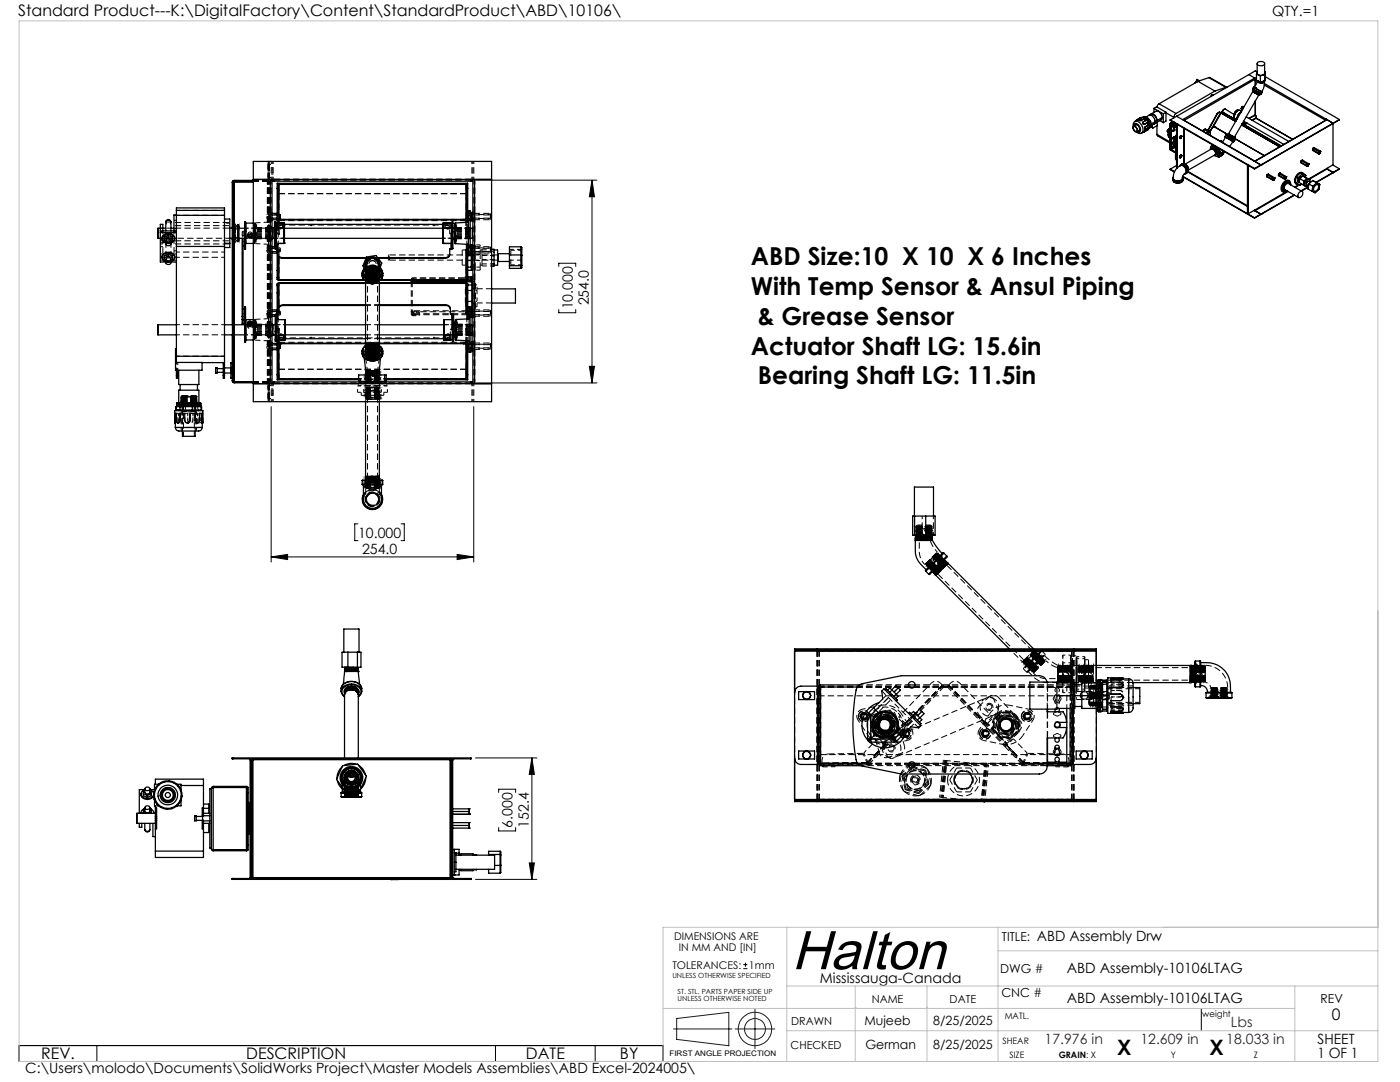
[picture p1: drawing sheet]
<svg xmlns="http://www.w3.org/2000/svg" width="279mm" height="216mm" viewBox="0 0 279 216" stroke-linecap="round" stroke-linejoin="round" font-family="sans-serif">
<defs><g id="words">
<text font-size="11" x="158" y="193.4">Halton</text>
<g font-size="4.9">
<text x="149.9" y="53">ABD Size:10 X 10 X 6 Inches</text>
<text x="149.9" y="58.9">With Temp Sensor &amp; Ansul Piping</text>
<text x="151.2" y="64.8">&amp; Grease Sensor</text>
<text x="149.9" y="70.8">Actuator Shaft LG: 15.6in</text>
<text x="151.2" y="76.7">Bearing Shaft LG: 11.5in</text>
</g>
<g font-size="4.2">
<text x="223" y="210.4">X</text>
<text x="241.4" y="210.4">X</text>
</g>
<g font-size="3.2">
<text x="3.6" y="3.3">Standard Product---K:\DigitalFactory\Content\StandardProduct\ABD\10106\</text>
<text x="265.8" y="203.5">0</text>
<text x="8.2" y="211.4">REV.</text>
<text x="49.2" y="211.4">DESCRIPTION</text>
<text x="105" y="211.4">DATE</text>
<text x="123.7" y="211.4">BY</text>
</g>
<g font-size="2.8">
<text x="253.9" y="3.3">QTY.=1</text>
<text x="114.3" y="61.7" transform="rotate(-90 114.3 61.7)">10.000</text>
<text x="117.5" y="61" transform="rotate(-90 117.5 61)">254.0</text>
<text x="71.5" y="107.3">10.000</text>
<text x="72.2" y="110.5">254.0</text>
<text x="102.3" y="165.1" transform="rotate(-90 102.3 165.1)">6.000</text>
<text x="105.6" y="165.1" transform="rotate(-90 105.6 165.1)">152.4</text>
<text x="206.9" y="187.8">ABD Assembly Drw</text>
<text x="163.6" y="196.1">Mississauga-Canada</text>
<text x="212.9" y="194.1">ABD Assembly-10106LTAG</text>
<text x="212.9" y="200.1">ABD Assembly-10106LTAG</text>
<text x="263" y="208.3">SHEET</text>
<text x="5" y="214.1">C:\Users\molodo\Documents\SolidWorks Project\Master Models Assemblies\ABD Excel-2024005\</text>
<text x="262.9" y="211.1">1 OF 1</text>
</g>
<g font-size="2.8" fill="#400040">
<text x="208.5" y="208.3">17.976 in</text>
<text x="227.6" y="208.3">12.609 in</text>
<text x="244.7" y="208.3">18.033 in</text>
<text x="245.7" y="204.9">Lbs</text>
</g>
<g font-size="2.5">
<text x="200" y="187.8">TITLE:</text>
<text x="199.6" y="194.1">DWG #</text>
<text x="199.9" y="198.9">CNC #</text>
<text x="263.5" y="200.1">REV</text>
<text x="172.5" y="204.6">Mujeeb</text>
<text x="172.7" y="209.3">German</text>
<text x="186.2" y="204.6">8/25/2025</text>
<text x="186.2" y="209.3">8/25/2025</text>
</g>
<g font-size="2.2">
<text x="174" y="200.1">NAME</text>
<text x="189.5" y="200.1">DATE</text>
<text x="157.8" y="209.3">CHECKED</text>
<text x="157.9" y="204.6">DRAWN</text>
</g>
<g font-size="2.1">
<text x="134.5" y="187.6">DIMENSIONS ARE</text>
<text x="135.5" y="189.7">IN MM AND [IN]</text>
<text x="134.2" y="193.3">TOLERANCES:</text>
<text x="149.5" y="193.3">1mm</text>
</g>
<g font-size="1.8">
<text x="200.5" y="203.3">MATL.</text>
<text x="240" y="202.8">weight</text>
<text x="200.1" y="208.3">SHEAR</text>
<text x="201.5" y="211.1">SIZE</text>
<text x="211.3" y="211.1">GRAIN: X</text>
<text x="233.7" y="211.1">Y</text>
<text x="250.2" y="211.1">Z</text>
</g>
<text font-size="1.5" x="133.6" y="210.7">FIRST ANGLE PROJECTION</text>
<g font-size="1.4">
<text x="134.2" y="195.1">UNLESS OTHERWISE SPECIFIED</text>
<text x="135.2" y="198.3">ST. STL. PARTS PAPER SIDE UP</text>
<text x="135.2" y="199.7">UNLESS OTHERWISE NOTED</text>
</g>
</g></defs>
<g fill="none" stroke="#000" stroke-width=".25">
<path d="M238.8 16.4h-.3v.2M239.1 16.2l-7.8 4.5M239.1 16.2l3.4 2M239.2 16.2l-.4 .1h.1M239.4 16.1l-.5-.3-.3 .6M241.3 15.5h.1l3.4 1.9h-.1M241.3 15.5l3.4 1.9M241.3 15.5l-2.2 .7M241.7 19.2h.1M241.9 18.9l.2 .1M242.1 19l-.3-.1-.1 .3M242.1 19h.1"/>
<path d="M242.5 18.2l-7.8 4.4M244.7 17.4l-2.2 .8M249.2 14.9l1.4 .8M249.2 14.9l-14.4 8.3M250 17.7v.1M250 17.7l1.7 1M250 18.3l.2 .1M250 18.3l-4.8 8.4M250.1 18.2h.1M250.1 18.2l1.1 .6M250.1 18.2l1.2 .6M250.1 18.2l-.1 .1"/>
<path d="M250.2 17.4l1.7 1M250.2 18.1h.1M250.2 18.1v.1M250.2 18.2l.1 .1M250.2 18.4l1 .5M250.2 18.2l.5 .3M250.2 18.1l1.1 .6M250.2 18.4l.3 .2M250.2 17.4l-.2 .3M250.2 18h.1M250.2 18v.1M250.2 18l1.2 .6"/>
<path d="M250.3 17.9v.1M250.3 17.9l-.3-.1 .3 .2M250.3 17.9l1.2 .7h-.1M250.3 18h.1M250.3 18l1 .6M250.3 18l.7 .4M250.3 18l1.3 .7-.2-.1M250.3 18.3l.4 .2M250.3 18.3l.9 .4M250.5 17.5h.1M250.5 18.6l.7 .3M250.5 18.6l.7 .4"/>
<path d="M250.5 17.1v-1.3l-14.2 8.2M250.5 15.7v.2M250.5 15.7h.1M250.5 15.7l-.1-.1-14.4 8.3M250.5 15.9l.4 .3M250.5 15.9v1.1M250.6 15.7l-.1 .2M250.6 15.7l.2 .1M250.7 18.5l.5 .3M250.8 14.8v1.3l.7 .3M250.8 14.8l.7 .3M250.9 14.4l-.4-.3-1.3 .8"/>
<path d="M250.9 12.7v1.9a.82 .82 0 0 0 .7 .4 .82 .82 0 0 0 .8-.4v-1.9M250.9 14.3l-.1 .5M250.9 12.5l.4-.2a.64 .64 0 0 1 .7 0 .64 .64 0 0 1 .3 .5l-.7 .3a.51 .51 0 0 1-.5-.1 .51 .51 0 0 1-.2-.5zM251 16.1l-.7 1.3M251 16.1a.81 .81 0 0 0 1.3 .1M251 16.1a.8 .8 0 0 0 1.3 .1M251 16.1a.65 .65 0 0 0 .9 .4M251 16.2l.4 .2h.5l.3-.2M251 16.2l.6 .2 .6-.2M251.1 16.3l.1 .2h.7M251.2 18.9h.1M251.2 18.8h.1"/>
<path d="M251.2 18.8v.2M251.2 19l-4.9 8.4M251.2 18.7h.1M251.2 18.7v.1M251.3 18.8h.1M251.3 18.7h.1M251.4 18.6h.1M251.4 18.6l-.1 .1M251.5 18.1h.1M251.5 15.1v1.3M251.6 18.2h.1M251.7 18.7v.1"/>
<path d="M251.9 18.4l-.2 .3M252.3 16.3l-.4 .2M252.3 16.2v.9l-.5 1.2M252.3 16.2l-.4 .3M252.3 16.2v.1M252.3 16.7l12.4 7.1M252.3 17l12.2 7M252.4 14.3l.1 .1M252.4 14.9l-.9 .2M252.4 14.9v1.3M252.4 16.2l-.9 .2M252.5 14.4l-.1 .5"/>
<path d="M252.5 14.4l-.1 1.8M252.5 15.3l14.8 8.5M46.4 36.4h.1M46.4 36.4h.2M46.4 36.4v39.6M46.6 36.4h.1M46.6 36.4v39.6M46.7 36.2l-.3 .2M46.7 36l-.2 .1-.1 .3M46.7 36.2l-.1 .2M46.7 36.2h.1M46.7 36h.1"/>
<path d="M46.7 36.2h3.9M46.7 36v40.3M46.7 36h3.9M50.6 32.2h47.5v48h-47.5zM50.6 35.8h47.5M53.9 35.8v40.8M54.5 35.8l.1 .4M54.5 35.8v.1M54.5 35.8h.1M54.6 36.2l-.3-.4v40.8l.3-.4M54.6 36.2h39.4M55.3 37.6v-1h.2v1"/>
<path d="M55.3 37.6v6.9M55.3 37.6h.2M55.5 36.8h.2M55.5 37.6v5.2M55.7 36.8v-.2h37.3v.2M55.7 36.8v6M55.7 36.8h37.3M93 36.8h.2M93 36.8v7M93.2 37.6v-1h.1v1M93.2 37.6v6.7M93.2 37.6h.1"/>
<path d="M93.3 37.6v6.7M94 36.2l.4-.4v40.8l-.1-.3-.3-.1M94.2 35.8l-.2 .4M94.2 35.8l-.1 .1M94.2 35.8h.1M94.7 35.8v40.8M226.2 25.3a.67 .67 0 0 1 .7 .3 .67 .67 0 0 1-.1 .7 .86 .86 0 0 1-.6-1zM226.2 25.3a.56 .56 0 0 1 .6 .3 .56 .56 0 0 1 0 .6h-.3l-.3-.4zM226.4 25.1a.49 .49 0 0 1 .6-.2 .49 .49 0 0 1 .3 .5 .47 .47 0 0 1 .2 .5 .47 .47 0 0 1-.5 .3M226.5 24.2l-.3 .4v.7M226.5 24.2a1.56 1.56 0 0 1 1.6 1.8l-.2 .5M226.8 26.3a.97 .97 0 0 0 1.1 .2"/>
<path d="M226.8 24l.8-.5a1.72 1.72 0 0 1 1.7 2.1l-.2 .3-.9 .5M226.8 24.9l-.6 .3a.5 .5 0 0 1 .4-.6 .5 .5 0 0 1 .6 .3l.2 .3a.65 .65 0 0 1 .3 .7 .65 .65 0 0 1-.6 .5l-.2-.1 .6-.3M227 23.8l-.3 .3M227 23.8l.1 .1M227.1 23.9l-.6 .3M227.3 23.9l.1 .2h.4M227.5 23.6l.4-.1-.6 .3 .2 .2h.3M227.5 23.6l-.5 .2M227.5 23.6h.1M227.6 23.6l-.5 .3M227.8 24v.1M227.8 23.6h-.2"/>
<path d="M228.1 24.4a.25 .25 0 0 0 0 .3 .25 .25 0 0 0 .3 .1M228.2 26.4l-.3 .1M228.2 23.4h-.2M228.2 23.4h-.1M228.2 23.4l.7 .3M228.2 23.8l.4 .3M228.2 23.7l.4 .4-.5 .2a.26 .26 0 0 0 0 .4 .26 .26 0 0 0 .3 .1M228.2 23.8l-.4 .3M228.2 23.7l-.4 .3M228.2 23.7v.1M228.3 23.4h.1M228.5 26.1l-.3 .3"/>
<path d="M228.5 26.1h.1M228.5 23.4h-.2M228.5 23.4l.2 .1M228.5 23.4h.4M228.6 25.3a.28 .28 0 0 0 0 .5M228.6 26.1l-.4 .3M228.6 23.3l-.3 .1M228.6 25.3h.1M228.6 25.3l-.1 .5 .7-.3-.1 .4M228.7 23.5h.1M228.8 23.5l.6 .7M228.8 23.3l.5-.3a1.17 1.17 0 0 1 1.2 1.3"/>
<path d="M228.9 23.7l.2 .2M228.9 23.7l-.2 .1M228.9 24.5l.2 .5M228.9 23.5l.6 .6M228.9 23.4v.1M228.9 24.5l-.5 .3M228.9 23.5h-.1M228.9 23.4l-.2 .1M229 25.8l-.5 .3M229 25.8l.1 .1M229.1 25l-.5 .3M229.1 25.9l-.5 .2"/>
<path d="M229.1 25h.1M229.1 25.5l-.1 .3M229.1 23.9l-.2 .2M229.1 23.9l.4 .9M229.4 24.1v.1M229.4 24.1l.1 .3M229.5 25.4h-.1l.1 .1M229.5 24.1h.1M229.5 24.1l-.1 .1M229.5 24.8l.1 .3M229.5 24.4l.1 .8M229.5 24.1l.2 .2-.2 .1"/>
<path d="M229.5 24.8l-.2 .1M229.5 24.1h-.1M229.6 25.2v.1M229.6 22.9a.78 .78 0 0 1 .8-.1 .78 .78 0 0 1 .4 .8l.1 .5M229.6 25.1l-.3 .1M229.6 25.1l-.3 .4M229.6 25.3l-.1 .2M229.6 24.4l.1 .7M229.6 23a.92 .92 0 0 1 1.2 1M229.7 25.1v.1M229.7 22.8l1-.6a1.19 1.19 0 0 1 1.2 1.3M229.7 25.1l-.1 .1"/>
<path d="M229.7 25.2l-.2 .3M229.7 25.2l-.1 .1M229.8 25l.3 .5M229.9 25l.2 .5M230.3 21.6l1.9 1.1M230.3 21.6v.8M230.4 24.7h.1M230.5 24.6l-.1 .1M230.5 24.3l-.2 .4-.6 .4M230.5 24.3l-.8 .4M230.8 24v.3l-.3 .2M230.8 24l-.3 .2"/>
<path d="M230.9 26.8l.1 .3 2.6 1.5M230.9 25.1v1.7M230.9 21.3l-.6 .3M230.9 26.8l2.7 1.6M230.9 24.1l-.1 .3-.3 .2M231 24.4v.6l-.9 .5M231.3 20.7l-.4 .6 1.8 1.1M231.3 20.7l3.4 1.9M231.5 24.1l.7 .4M231.9 23.5l-.1 .4-1.1 .6M231.9 23.5l-1 .6M232.2 22.7v1.8"/>
<path d="M232.7 22.4v.1M232.7 22.5l1.6 .9M232.7 22.5v1.7l-.5 .3M232.7 22.4l-.5 .3M233.1 26.8l.3 .6M233.1 26.8l.1 .1M233.1 26.3h.1M233.2 26l-.1 .3M233.2 26.9l.2 .5M233.2 25.8l-.3 .3 .2 .3-.1-.3 .2-.2M233.2 25.8v.1M233.3 25.7l-.2 .8 .1 .1"/>
<path d="M233.3 25.7l.1 .1M233.4 25.8l-.2 .8M233.4 26.5h.1M233.5 26.4l.1 .2-.4 .3M233.5 24.8v5M233.5 26.6l-.4 .2M233.5 24.7v.1M233.5 29.7v.2M233.5 29.7l.1 .2M233.5 24.8l1.3 .7M233.5 23.9l16.9 9.8M233.5 24.7v5.2"/>
<path d="M233.5 33.8l.9 .5M233.5 24.7l.1 .1M233.5 29.9l1.3 .7M233.5 29.7h.1M233.5 23.9l16.9 9.7M233.6 24.8h.1M233.6 24.7h-.1M233.6 29.7v.1M233.6 24.6v5.3M233.6 24.7l1.2 .7M233.6 24.8l1.2 .6M233.6 24.8h-.1"/>
<path d="M233.6 24.6h.2M233.6 29.8l1.2 .7M233.6 29.8l-.1 .1M233.6 29.4l.2 .1M233.6 26.3l-.4 .3M233.6 25.6l-.2 .2M233.6 27.3l-.2 .1M233.6 25.5l-.3 .2M233.6 24.7l.5-.4-.6 .4M233.8 24.6v4.9M234 35.6l.2 .6M234 25.2l.2 .2"/>
<path d="M234 28.6h.1M234 28.6l.2 .2M234.1 26.1l.1 .1M234.1 27.6h.1M234.1 26.1v.1M234.1 24.3h.1M234.1 24.3l-.6 .4M234.1 28.6l.1 .2M234.1 35.3a.62 .62 0 0 0 .1 .7 .62 .62 0 0 0 .7 .2h.2a.9 .9 0 0 0 1-.6M234.1 35.4v.3l.3 .3M234.1 26.2h.1M234.2 27.6h.1"/>
<path d="M234.2 24.4h.1M234.2 28.9v.1M234.2 24.9l-.2 .3M234.2 24.9h.1M234.2 28.3l-.2 .3M234.2 28.3v.1M234.2 28.8h.1M234.2 27.6h-.1M234.2 24.4l-.4 .2M234.2 25.2h.1M234.2 25.9h.1M234.2 29.1h.1"/>
<path d="M234.2 25.9l-.1 .3M234.2 24.4v.3l.2-.2M234.2 29.1l-.4 .4M234.2 28.4a.18 .18 0 0 0-.1 .2 .18 .18 0 0 0 .2 .1 .18 .18 0 0 0 .1-.3M234.2 25.2l.1-.1-.2 .3M234.2 24.4l-.6 .3M234.2 24.4l-.1-.1-.5 .3M234.2 28.4l-.1 .2M234.2 25.3h-.1M234.3 24.4l-.2 .2M234.3 24.8v-.1v.3M234.3 24.8l-.1 .2 .2 .1"/>
<path d="M234.3 25.6l-.1 .2 .2 .1M234.3 26l-.2 .1M234.3 27.7v-.2l-.2 .3M234.3 27.4l.1 .2M234.3 28.2v-.2l-.1 .2 .2 .1M234.3 28.4l-.2 .3M234.3 28.4v-.1v.2M234.3 28.9l-.1 .1 .2 .1M234.3 24.8l.1 .1M234.3 26h.1M234.3 27.4l.1 .1M234.3 28.4h.1"/>
<path d="M234.3 23.4v.1M234.3 27.3v.1M234.3 27.4h.1M234.4 25.1v.1a.16 .16 0 0 1 0 .2 .16 .16 0 0 1-.3 0l.1-.2M234.4 25.9h.1M234.4 25.9v-.3l-.2 .1v.2M234.4 27.6a.16 .16 0 0 1 0 .2 .16 .16 0 0 1-.3 0l.1-.2M234.4 29.1h.1M234.4 29.1l-.1-.3-.2 .2 .1 .1M234.4 28.3v.1M234.4 28.3v-.3l-.2 .1v.3M234.4 27.3h.1"/>
<path d="M234.4 24.9v.2M234.4 24.9v-.2l-.2 .1v.4M234.4 26l-.2 .2M234.4 27.5v.1M234.4 27.3l-.2 .1-.1 .2M234.4 25.9l-.1 .1M234.4 27.3l-.1 .1M234.4 24.7l-.2 .2M234.4 24.7l.1 .1M234.4 24.7l.1 .2M234.4 25.2l-.2 .2M234.4 25.2l.1 .1"/>
<path d="M234.4 28.2l-.2 .1M234.4 28.2h.1M234.4 28.2l.1 .2M234.4 28.6l-.2 .2M234.4 28.6l.1 .1M234.4 26h.1M234.4 25.9v.1M234.4 27.3v.1M234.4 29.1l.4-.1-1.2 .7M234.4 27.4v.1M234.5 24.8l-.3 .1M234.5 24.8l.1 .1"/>
<path d="M234.5 25.3l-.3 .1M234.5 28.2l-.3 .2M234.5 28.2l.1 .2M234.5 28.7l-.3 .1M234.5 24.9h.1M234.5 24.9l-.1 .3M234.5 28.4h.1M234.5 28.4l-.1 .2M234.6 24.9l-.1 .4M234.6 28.4l-.1 .3M234.6 31.6l.2 .3M234.6 27.4v4.2"/>
<path d="M234.6 27.4h.1M234.6 31.6h.1M234.7 31.6l.1 .3h-.1M234.7 27.4v4.2M234.7 22.6l-.3 .4-.1 .4M234.8 27l-.1 .4M234.8 26.9l-.2 .5M234.8 23.2h.1M234.8 23.2l-1.3 .7M234.8 23.2l1.4 .8M234.8 33l-1.3 .8M234.8 24.7v8.9"/>
<path d="M234.8 28.9l-.4 .2M234.8 29.2l-1.2 .7M234.8 28.9l-1.3 .8M234.8 29.1l-1.2 .7M234.9 24.8h.1M234.9 24.8v8.7M235.5 33.1a.78 .78 0 0 1 1.2 .6 .59 .59 0 0 1-.3 1M235.5 31l.2 .1-.3 .2M235.6 32.9a1.11 1.11 0 0 1 1.2 .2 1.11 1.11 0 0 1 .3 1.1M235.6 32.9h.1M235.6 31h.1M235.7 32.9l-.3 .2"/>
<path d="M235.7 32.9a1.17 1.17 0 0 1 .9 1.8h-.2M235.7 27.5h.1M235.7 27.5l-.2 .1M235.7 31.4h.1M235.7 31.4l-.2 .1M235.7 27.3l-.3 .1M235.7 31.3v.1M235.7 27.1v.1M235.7 30.9v.1M235.7 27.2l-.3 .4M235.7 31l-.3 .4M235.7 27.2l-.3 .1"/>
<path d="M235.7 31l-.2 .2M235.7 30.9l-.3 .5 .1 .1 .2-.1M235.7 30.9l.2 .2M235.7 27.5l-.2 .2M235.7 27.1l.1 .1M235.7 30.9l.1 .1M235.8 27.2h.1M235.8 31h.1M235.8 31v.1M235.8 27.2l-.1 .3M235.8 31l.1 .1M235.8 31l-.1 .4"/>
<path d="M235.8 32.8a.74 .74 0 0 1 1 .4M235.9 31.1l-.2 .3M235.9 27.2l-.2-.1-.2 .1-.1 .3 .1 .2M235.9 27.2l-.2 .3M235.9 35.6a.95 .95 0 0 1-1.5 .3M236 35.3l.1 .6M236 35.4a.82 .82 0 0 1-1.3 .7l-.3-.1M236 35.2l14.4 8.3M236.1 35.9a1.19 1.19 0 0 1-1.9 .3M236.1 35.9a1.31 1.31 0 0 1-1.9 .3M236.2 24h.1M236.2 24l14 8.1"/>
<path d="M236.2 25.5v7.2M236.3 24l14.1 8.2M236.3 25.6v7.1M236.5 32.9a.89 .89 0 0 1 .6 1M236.5 34.6a1.02 1.02 0 0 0-.9-1.6l-.2 .2a2.38 2.38 0 0 0-1.2 2.6l.2 .1M236.5 32.9a.86 .86 0 0 1 .6 1v-.4l-.5-.6M236.6 34.6h-.1a1.02 1.02 0 0 0-.5 1M236.8 33.1l.3 .5M236.8 33.2l.3 .5v.5M236.8 33.2l.1 .1M237.1 34.3l11.9 6.9M237.1 34.2l-.5 .4"/>
<path d="M237.1 34.2l11.9 6.9M240.1 26.1h.1M240.1 26.1h-.1M240.1 26.1h.1zM240.2 26.1l.5-.1 .7 .4M240.6 25.8l-.5 .3M240.6 25.8l.7 .4M241.1 26.7l.1 .1M241.2 26l.3 .2M241.3 26.2h.1M241.3 26.2l-.1 .1M241.4 26.4l-.2-.1-.5 .2a.49 .49 0 0 1 .7-.1 .49 .49 0 0 1 .1 .6"/>
<path d="M241.4 26.4l.1 .1M241.4 26.2l.1 .1M241.4 26.2h.1M241.4 26.2l-.1 .1M241.5 26.2h.1M241.6 29.8a.52 .52 0 0 1 .3-.6 .52 .52 0 0 1 .6 .1l.4 .4a.85 .85 0 0 1-.2 1.5l-.4-.2M241.8 29.7h.1M241.8 29.7l-5.3 3.1 .5 .4 .1 .7M241.8 29.7a.74 .74 0 0 1 .7 .4 .74 .74 0 0 1 0 .8M241.8 29.7a.75 .75 0 0 1 .8 .3 .75 .75 0 0 1 0 .8M241.9 29.7h.1M241.9 29.7a.78 .78 0 0 1 .7 1.1"/>
<path d="M241.9 28.8l-.3 .8M241.9 29.7l.5 .3a.65 .65 0 0 1 .1 .9M241.9 29.7a.93 .93 0 0 1 .7 1.1M241.9 29.7a.83 .83 0 0 1 .6 1.2M241.9 29.7a.74 .74 0 0 1 .7 .3 .74 .74 0 0 1 0 .8v-.1M241.9 29.6h.1M242 29.6a.72 .72 0 0 1 .7 .4 .72 .72 0 0 1 0 .8M242 29.6a.79 .79 0 0 1 .7 1.2M242 29.6a.77 .77 0 0 1 .9 1M242 29.6h.1M242 29.6a.77 .77 0 0 1 .7 1.1M242.1 29.7l.4 .4 .1 .6"/>
<path d="M242.1 29.7l.3 .1M242.1 29.7l.4 .1M242.2 29l-.4 .2M242.5 25.4h-.4l-.6 .9M242.5 30.9l-5.4 3.1M242.5 25.4h.1M242.5 25.4l2.6 1.5M242.5 30.9h.1M242.6 30.8h.1M242.7 30.8h.1M242.7 30.7h.1M242.8 30.7l-.1 .1"/>
<path d="M242.8 31.2l.4 .2M242.9 22.7h.1M242.9 22.7l-1.7 3.3M243 22.7l-1.8 3.3M243 29.5l.1 .1a.9 .9 0 0 1-.1 1.5M243.2 29.6l.5 .9M243.5 22.4l-.5 .3M243.5 22.5l.2 .1M243.6 22.5a.44 .44 0 0 0-.7 .2M243.6 22.5h.1M243.6 22.5l-2.1 3.7M243.7 30.5l-.5 .9"/>
<path d="M243.7 22.5l2.9 1.7-2.9-1.6M243.7 22.5v.1M243.7 22.5l-1.6 2.9M243.7 28l-.2 .2M243.7 28l.5 .5M243.7 28l-.2 .1M243.9 22.3v.2M243.9 22.3h.1M243.9 22.5l2.1 1.3M243.9 22.5l2.8 1.6M243.9 22.3v.1M243.9 22.4v.1"/>
<path d="M243.9 22.4l2.8 1.6M243.9 22.3l1.7 1M244 22l-.1 .3M244 22l.1 .1M244 30.1l.1 .2M244.1 22.1l-.2 .2M244.1 30.3v.4l-.4 .3M244.1 30.1v.1M244.1 30.3l-.4 .2M244.1 30.3l-.4 .8-.5 .3M244.3 30.2a.76 .76 0 0 1-.5 .8M244.5 27.2v.1"/>
<path d="M244.5 27.2l1.7 1.1M244.6 27.4l-.6 .9M244.6 27.4l1.5 .8M244.6 27.4l1.5 .9M244.6 21.8l-.5 .3M244.6 21.8h-.3l-.3 .2M244.6 21.8l1.8 1.1-.3 .7M244.7 27l1.7 .9M244.7 27l1.7 1M244.7 27l-.2 .2M245 27h.1M245 27l.1 .1"/>
<path d="M245 27l1.2 .6M245.1 27.1h-.1l1.2 .6M245.1 26.9v.1M245.1 27.1h.1M245.1 26.9l1.2 .6M245.1 27.1l1 .5M245.1 27h.1M245.1 27.1l1 .7-1.1-.7 1.2 .6M245.1 27l1.1 .5M245.1 26.8h.1M245.1 26.8l1.2 .6M245.2 26.8l-.1 .1"/>
<path d="M245.2 26.8l1.1 .7M245.2 26.9l1 .5M245.2 26.8l1.1 .6M245.2 26.7l1.1 .7M245.2 26.7v.1M245.6 23.3l.2 .1M245.6 23.3v.1M245.8 23.4l1 .6-.3-.2M245.8 23.4v.1M246 23.8h.1M246 23.8l.6 .4M246 23.7v.1"/>
<path d="M246.1 27.7h.1M246.1 23.5l.3 .2M246.1 28.2l-.8 1M246.1 28.3h.1M246.1 27.6l.1 .1M246.1 27.6h.1M246.2 27.7h.1M246.2 27.5v.1M246.2 27.5h.1M246.2 27.6h.1M246.2 27.5l6.1 3.5M246.2 27.4l.1 .1"/>
<path d="M246.3 27.5h-.1M246.3 23.1v.2M246.3 27.4h-.1M246.3 27.4h.1M246.3 23.1v.4l.2 .3M246.3 23v.5l.2 .3M246.4 27.9v.1M246.4 28l-.2 .3M246.5 22.3l-.3 .5M246.5 22.3h.1M246.6 22.3l-.3 .6M246.7 22.4a.73 .73 0 0 1 1.1-.2 .93 .93 0 0 0-1.4 .7z"/>
<path d="M247 22h.1M247.1 22h-.4l-.2 .3M247.1 22h-.3l-.2 .3M247.6 22.4l-.4 .5-.3 .8M247.6 22.5l-.4 .4-.3 .7 .3-.7 .4-.4M247.6 22.4a1.75 1.75 0 0 0-.7 1.3M247.7 21.7l.1 .1M247.7 21.7l.3 .1M247.8 24.9l7.6 4.4M247.8 21.8l.1 .1M247.8 21.3l-.1 .4M247.8 21.4l.3 .2"/>
<path d="M247.9 24.8l7.7 4.4M247.9 24.7l7.7 4.4M247.9 24.7l7.8 4.4M248 21.2h.1M248 21.2l-.2 .1M248 21.2l.2 .1M248.2 24.2l8 4.6M248.3 24.3l-.1 .5M248.4 24.3l-.2 .5M248.7 23.3l8.5 4.9M248.8 24.5l-.5 .3M248.9 24.6l-.5 .3"/>
<path d="M249 32.9h.1M249 32.9v9.8M249.1 33.1v9.6M249.1 33v.1M249.2 33l-.1 .1M249.6 25.9v.1M249.7 26h.1M250 26.2h.1M250.2 32.1h.1M250.2 32.1l1.4 .8M250.3 23l-1.1 .6M250.3 23l.1 .1"/>
<path d="M250.4 23.1a.21 .21 0 0 1 .2-.1 .21 .21 0 0 1 .1 .3l-.1 .2M250.4 32.2l14.4-8.3-14.4 8.3 1.2 .7M250.4 23.1l-1.1 .5M250.4 33.6v.1M250.5 20.2v2.8M250.5 23h-.2M250.5 23h.1M250.5 20.1v2.9M250.6 23.5l.1 .1M250.6 23.5l-.8 .5M250.7 23.6l7.3 4.2M250.7 23.6l-.8 .4"/>
<path d="M251.6 33h.1M251.6 32.9v.1M251.6 32.9l-1.2 .7M251.6 33l-1.2 .7M252.8 35.1l1.2 .7M252.9 34.9l-.1 .3 .1 .1M252.9 35.3h.1M252.9 34.9l1.2 .7M252.9 35.3l1.2 .7M253.1 34.7h.1M253.1 34.7l-.2 .2M253.1 34.7l1.2 .7"/>
<path d="M254 35.8v.1M254 35.9h.1M254 35.7v.2M254 35.7v.1M254 35.9l.1 .1M254 35.6l.2-.1a.23 .23 0 0 1 .1 .3 .23 .23 0 0 1-.3 0zM254.1 35.6l-.1 .1M254.1 35.9v.1M254.3 35.4l-.2 .2M254.3 35.4v.1M254.3 35.5h.1M254.3 35.5l-.3 .2"/>
<path d="M254.3 35.8l-.1 .1M254.4 35.5v.1M254.4 35.6v.1M255.1 34.9l1.3 .9M255.1 34.9l1.2 .7M255.2 34.6l-.1 .3M255.2 34.6l1.2 .7M255.4 34.5l-.2 .1M255.4 34.5h.1M255.4 34.5l1.2 .7M255.9 37.6l.5 .6M255.9 37.6l.1 .1"/>
<path d="M256 37.7l.4 .5M256.3 36.6l-.4 1M256.3 36.6l.1 .1M256.3 35.6l.1 .1M256.4 35.7h.1M256.4 35.5v.2M256.4 35.5l-.1 .1M256.4 35.7v.1M256.4 36.7l-.4 1M256.4 35.3v.2M256.4 35.3a.16 .16 0 0 1 .3 0 .16 .16 0 0 1 0 .2l-.3 .2zM256.5 35.7l-.1 .1"/>
<path d="M256.5 35.3l-.1 .2M256.5 35.3h-.1M256.6 35.2l-.1 .1M256.6 35.2l.1 .1M256.6 35.2h.1M256.6 35.6v.1M256.7 35.3v.1M256.8 38l-.4 .2M256.9 38.1l-6.5 3.8M257.1 38.2l-6.7 3.9M257.2 36.2l.4 .6a.63 .63 0 0 0-.4-.8 .63 .63 0 0 0-.8 .4l-.5 .6a.77 .77 0 0 0 .5 1.3l.5-.2M257.2 36.2h-.1l-.8 .4"/>
<path d="M257.2 36.2l-.8 .5M257.3 36.1a1.29 1.29 0 0 0-1.6 1.4 .67 .67 0 0 0 .3 .8M258.3 38.9l-6.7 3.8M258.3 38.9l-6.7 3.9M258.5 36.4l.3 .2M258.5 36.3v.1M258.5 36.4l.2 .3 .3 .1M258.7 35.3l-.2 1M258.7 35.2l.3 .3M258.7 35.2v.1M258.8 35.2h-.1M258.8 36.6l.7 .4 .3-.3"/>
<path d="M259 35.5l-.2 1.1M259.2 36.8l-.8 .5M259.3 36.4l.8 .5M259.3 38.4a.4 .4 0 0 1 .6-.2 .4 .4 0 0 1 .1 .6l-.2 .3a.44 .44 0 0 1-.6 .3 .44 .44 0 0 1-.1-.7zM259.3 36.9l-.8 .5M259.4 35.6l.8 .5M259.4 35.6l-.1 .8M259.5 34.5l-.7 .7M259.6 32.3l1.3 .9M259.6 34.4l.3 .2M259.6 34.4l-.1 .1M259.6 34.4l.6 .3"/>
<path d="M259.6 32.3l1.1 .8M259.6 34.5l.2-.1 .4 .3M259.7 32.1l-.1 .2M259.7 32.1l1.2 .6M259.9 38.2l-2.8-1.6a.81 .81 0 0 0-.7 1.3l2.8 1.5M259.9 31.9l1.2 .7M259.9 34.6l-.9 .9M259.9 34.6l.7 .4M260 35.1l-.2 .1a1.02 1.02 0 0 0-.5 1.2M260 32l-.3 .1M260 34.5a1.42 1.42 0 0 0-1.6 1.8l.3 .4M260 35.1l.2 .1"/>
<path d="M260 35.1l.8 .5M260 35.1l-.6 .5M260 35.1l1.3 .7M260.1 36.9l.2 .1M260.2 34.7l.4 .3M260.2 36.1l-.1 .8M260.3 37l.3 .2M260.6 35.9a.82 .82 0 0 0-.3 1.1M260.6 35.9l-.4 .2M260.6 35l-.1 .4M260.7 36.7h.1M260.7 33.1l.2 .1"/>
<path d="M260.8 32.9v.3M260.8 32.9l-.1 .2M260.8 33.2h.1M260.8 35.6l-.2 .3M260.8 35.6l.3 .1M260.9 32.7l-.1 .2M260.9 32.7a.15 .15 0 0 1 .2 0 .15 .15 0 0 1 0 .2l-.3 .2zM260.9 33.2h.1M261 36.2l-.3 .5M261 32.7l-.2 .2M261 32.7h-.1M261.1 35.7l-.5 .2"/>
<path d="M261.1 35.7l.2 .1M261.1 35.7h.1M261.1 37.3l-1.3 .8M261.1 32.6l-.1 .1M261.1 32.6v.1M261.1 32.7h.1M261.1 32.7h-.1M261.1 37.3l-1.4 .8M261.1 33l-.1 .1M261.2 32.7v.1M261.2 36.7l-.2 1 .8 .5M261.2 36.7l.8 .5"/>
<path d="M261.3 35.8h.1M261.5 36.4a.41 .41 0 0 0-.3-.6 .41 .41 0 0 0-.5 .3 .57 .57 0 0 0-.3 .6 .57 .57 0 0 0 .4 .5l.3-.2M261.5 36.4l-.5-.2a.47 .47 0 0 0-.2 .7l.4 .2M261.8 38.2l.7 .2M261.9 29.9l1.3 .8M261.9 29.9l1.2 .7M262 38.1l-.2 .1M262 38.1l.5 .3M262 36l-.8 .7M262 36l1.3 .8M262 36l.5 .3M262 37.2h.1"/>
<path d="M262 37.2l-.2 1M262 29.6l-.1 .3M262 29.6l1.2 .7M262.1 37.2l-.1 .9M262.3 29.5l-.3 .1M262.3 29.5h.1M262.3 29.5l1.2 .6M262.5 37a.4 .4 0 0 1 .6-.1 .4 .4 0 0 1 0 .6 .55 .55 0 0 1-.3 .6 .55 .55 0 0 1-.7-.1v-.4zM262.8 36.5v.1M262.8 36.5l-.8 .7M262.8 36.5l.5 .3M262.8 36.6l-.7 .6"/>
<path d="M262.8 36.6l.5 .3M263.1 30.6h.1M263.2 37.8h.1M263.2 30.4v.2M263.2 30.7h.1M263.2 37.8l-.7 .6M263.2 30.4l-.1 .2M263.2 30.6v.1M263.2 37.8l-.7 .7M263.2 30.3v.1M263.3 30.2a.21 .21 0 0 1 .2 .3 .21 .21 0 0 1-.4 .1zM263.3 30.7h-.1"/>
<path d="M263.3 30.2l-.1 .2M263.3 30.2h.2M263.3 30.2l-.1 .1M263.3 36.8v.1M263.3 36.9l-.1 .9M263.4 36.8l-.2 1M263.5 30.2h.1M263.5 30.1l-.2 .1M263.5 30.1v.1M263.5 30.5l-.1 .1M263.5 30.2v.2M264.5 24v.1"/>
<path d="M264.5 23.9v.1M264.7 23.8l-.2 .1M264.7 23.8l-.2 .2M264.7 23.8h.1M264.7 23.8l1.3 .8M264.7 23.8v.1M264.7 23.9l-.2 .1M264.7 23.9h.1M264.8 33.6h.1M264.8 33.6v.1M264.8 33.6l-3.7 2.1M264.8 33.7l1.2 .7"/>
<path d="M264.8 33.7l-3.6 2.1M266 32.9l1.3 .8M266 24.6l-14.4 8.3M266 24.6v8.3l-1.2 .7M266 34.4v.1M266 34.4l-3.4 2M266 34.5l-3.3 1.9M267.3 23.8l-1.3 .8M267.3 23.8l-15.7 9.2M267.3 33.7l-1.3 .8M267.3 33.7l-1.3 .7M31.5 45.5v2.1"/>
<path d="M31.5 45.5h.5M31.5 47.6h.5M32 46.1h3.2M32 46.4h3.2M32.3 47.7a1.34 1.34 0 0 1 1.3-1 1.34 1.34 0 0 1 1.3 1M32.3 47.7a1.31 1.31 0 0 1 1.2-1.1 1.31 1.31 0 0 1 1.4 .9v.2M32.3 47.7l.5 .7M32.3 51.4a1.31 1.31 0 0 1 1.2-1.1 1.31 1.31 0 0 1 1.4 .9v.2M32.3 51.4a1.34 1.34 0 0 1 1.3-.9 1.34 1.34 0 0 1 1.3 .9M32.3 51.4l.5 .7M32.5 45.5h.6M32.5 46.1v-1.3h-.5v7.5h1.1"/>
<path d="M32.8 48.4l.3 .1-.3-.1M32.8 52.1l.3 .1-.3-.1M33.1 48.7a.54 .54 0 0 0 .5 .3 .54 .54 0 0 0 .5-.3M33.1 48.7a.54 .54 0 0 1 .5-.4 .54 .54 0 0 1 .5 .4M33.1 48.7v-.7a.54 .54 0 0 1 .5-.3 .54 .54 0 0 1 .5 .3v.7M33.1 44.3a.54 .54 0 0 1 .5-.4 .54 .54 0 0 1 .5 .4M33.1 52.4a.54 .54 0 0 0 .5 .4 .54 .54 0 0 0 .5-.4M33.1 52.4a.54 .54 0 0 1 .5-.3 .54 .54 0 0 1 .5 .3M33.1 52.4v-.6a.57 .57 0 0 1 .5-.4 .57 .57 0 0 1 .5 .4v.6M33.1 44.3a.51 .51 0 0 1 .5-.5 .51 .51 0 0 1 .5 .5M33.1 44.3v1.8M33.6 47l-.8 .3v1.1"/>
<path d="M33.6 50.7l-.8 .4v1M33.6 47.4l-.8 .3M33.6 47.4l.8 .3M33.6 47l.8 .3v1.1M33.6 50.7l.8 .4v1M33.6 47v.4M33.6 50.7v.4M33.6 51.1l-.8 .3M33.6 51.1l.8 .3M34.1 48.5l.3-.1zM34.1 45.5h.6M34.1 44.3v1.8"/>
<path d="M34.1 52.3h1.1M34.4 52.1l-.3 .1M34.7 45.6h.5M34.7 45.6v.5M34.9 47.7l-.2 .3-.3 .4M34.9 51.4l-.2 .4-.3 .3M35.2 42v1M35.2 42v-.5h9.6v.5M35.2 42.9h-.5v2.7M35.2 43v28.1M35.2 43h9.6M35.2 49.2h9.6"/>
<path d="M35.2 42h9.6M44.8 42v1M44.8 43.7h1.1v4.8M44.8 43v28.1M44.8 48.5h1.1M45.9 48.5v.9h-1.1M45.9 45.5h.7M45.9 47.6h.7M46.4 45.5v-.2v2.5M46.4 47.6v.2M46.4 47.8h.2M46.4 45.3h.2"/>
<path d="M46.7 44.5l.7 .8M46.7 44.5v4.1M46.7 44.5a1.51 1.51 0 0 0-.1 1.3v2.7l.1 .1M47.4 47.8l-.7 .8M47.5 44.9v3.3M47.5 44.9l.2 .3v2.7l-.2 .3M47.7 45.5h1.1M47.7 47.6h1.1M48.3 47.6v17h.5M48.5 49.1h.3M48.5 47.6v16.2M48.8 47v1.3"/>
<path d="M48.8 45v-.8h.2v.8M48.8 49.7h.1M48.8 49.7h.2M48.8 45h.2M48.8 45v2M48.8 48.3v1.4M48.8 47h.2M48.8 48.3h.2M49 48.5v.1M49 47v1.3M49 49.7h.1M49 45v2"/>
<path d="M49 48.3v1.4M49 44.5v.1M49 44.5v4.1M49 44.5h1.6M49 48.6h1.6M54.3 42.9h1M54.3 45.4l.2 .1M54.3 49.2h.5M54.3 43.9h1M54.3 43.5h1M54.3 42.6h1M54.3 50.2h1"/>
<path d="M54.3 50.5h1M54.5 45.5v2.1M54.5 45.5h.3M54.5 47.6l-.2 .1M54.8 46.2v1.5M54.8 44.6v-.3h.2v.3M54.8 47.7v1.8l.3 .3M54.8 47.6h-.3M54.8 46.2h.2M54.8 47.7h.2M54.8 44.6v1.6M54.8 44.6h.2"/>
<path d="M55 48.5v.1M55 46.2v1.5M55 49.5l.3 .1M55 44.6v1.6M55 49.5l-.7 .1M55 46.2h.1M55 47.7v1.8M55 44.5v.1M55 44.5v4.1M55 44.5h.5M55 48.6h1.7M55.1 44.5v4.1"/>
<path d="M55.1 48.6v1.2M55.1 49.8h.2M55.3 50.3h.1M55.3 57v1.5M55.3 53.9v1.5M55.3 55.7l.4 .3M55.3 53.9h.2M55.3 43.6h.5M55.3 42.8h.5M55.3 53.9v-5.1h.2v5.1M55.3 55.4v.3M55.3 56.7v.3"/>
<path d="M55.3 58.5v5.3M55.3 57h.2M55.3 58.5h.2M55.3 56.7h.2M55.3 55.4h.2M55.3 55.7h.2M55.4 44.5h1M55.5 50.9l.2 .3 .8 .2M55.5 57v1.5M55.5 53.9v1.5M55.5 55.7l.1 .1h17M55.5 43.8h.2"/>
<path d="M55.5 43.7l.2 .1M55.5 43.9h.2M55.5 44.5h1.2M55.5 43.6v.9M55.5 55.4v.3M55.5 56.7v.3M55.5 58.5v5.1h-.2M55.7 56.4v4.9l.4-.4 .5-.1M55.7 56.4l-.4 .3M55.7 43.8v.1M55.7 56.4h17.3M55.7 43.6v.2"/>
<path d="M55.7 43.9v.6M55.7 43.9h37.3M55.7 56h17.1M55.7 43.8h37.3M55.8 42.8v.8M55.8 42.8l.2 .1-.2 .7M56 43.8v.1M56 43.8h.1M56.1 43.8v.1M56.5 51.5l-.8-.2v4.7M56.5 51.4h16.6M56.5 51.4v.1"/>
<path d="M56.5 51.5h16.5M56.7 44.5v4.1M56.8 48.5h.1M56.8 44.6v3.9M56.8 45.5h31.6M56.8 47.6h31.6M56.8 44.6h.1M56.8 44.8h31.6M72.3 54.9a2.07 2.07 0 0 0 3.1 1.3l.7-.5 .3-.8M72.3 54.5a1.81 1.81 0 0 0 2.4 1.9 1.63 1.63 0 0 0 1.7-1.9M72.7 53.7a1.15 1.15 0 0 0 .7 1.9 1.99 1.99 0 0 0 2.8-1.2l-.2-.7M72.7 53.6a1.29 1.29 0 0 0-.3 1.3 1.29 1.29 0 0 0 1.1 .9 2.17 2.17 0 0 0 2.9-1.3l-.1-.4-.3-.5"/>
<path d="M73 56.1v13.3a1.45 1.45 0 0 0 1.3 .9 1.45 1.45 0 0 0 1.4-.9v-13.3M73 56.6h-17.4l-.1 .1M73.1 51.3l1.9-.3 1.2 1.5-.7 1.8-1.9 .2-1.2-1.4zM73.3 56.2l.7 .4M74.3 56.4h.1M74.9 56.5l-.9 .1M75.2 56.3l-.4 .2-.8 .1M75.3 56.3l-.5 .3h-.8M75.4 51.4h13.3M75.4 56.2l-.5 .3 .5-.3M75.5 51.5h13.2M75.7 56.6h17.3l.2 .1"/>
<path d="M75.7 56.4h17.3M75.8 56h17.2M75.9 53.3a1.74 1.74 0 0 1-1.1 2.3 1.74 1.74 0 0 1-2.2-1.3l.1-.9M82.1 56v.4M82.3 56.4h.1M82.4 56.2l-.1 .2M82.4 56v.2M88.4 48.5h.1M88.4 44.6v3.9M88.4 44.6h.1M88.5 44.5v4.1M88.5 44.5h1.6"/>
<path d="M88.5 48.6h1.6M88.7 51.4v.1M88.8 44.5h1M89.7 50.7a.89 .89 0 0 1-1 .7M89.7 49.8h.3M90 48.6v1.2M90.1 44.5v4.1M90.1 44.5l.1 .1M90.2 48.5l-.1 .1M90.2 46.2v1.5M90.2 49.5l-.5 .1v1.3a.89 .89 0 0 1-1 .6M90.2 44.6v-.3h.2v.3"/>
<path d="M90.2 44.6v1.6M90.2 46.2h.2M90.2 47.7h.2M90.2 49.5h.2M90.2 47.7v1.8M90.2 44.6h.2M90.4 46.2v1.5M90.4 49.5l-.4 .3M90.4 45.5h.3M90.4 47.6h.3M90.4 44.6v1.6M90.4 47.7v1.8"/>
<path d="M90.7 45v3.1M90.9 44.5l-.2 .1v3.9l.2 .1M90.9 44.5v4.1M90.9 48.6l2.3 .2M92.5 43.8v.1M92.5 43.8h.1M92.6 43.8v.1M92.8 56h.1M92.9 49.8h.3l-.1 .1zM93 56.4l.3 .3M93 43.8h.2M93 43.8v.1"/>
<path d="M93 43.9v.5M93 49.9v6.1M93 56.4v6M93.2 57v1.5M93.2 53.9v1.5M93.2 55.7l-.1 .1h-17.1M93.2 43.7l-.2 .1M93.2 43.9h-.2M93.2 48.8h.3M93.2 57h.1M93.2 58.5h.1M93.2 56.7h.1"/>
<path d="M93.2 48.8v5.1M93.2 55.4v.3M93.2 56.7v.3M93.2 58.5v5.1M93.2 55.4h.1M93.2 55.7h.1M93.2 43.1h.1M93.2 43.2h.1M93.3 55.8h.8l.3 .3M93.3 57v1.5M93.3 48.8v6.6M93.3 55.7l-.3 .3"/>
<path d="M93.3 48.9h.2M93.3 55.2h.7M93.3 56.9h.9M93.3 58h.9M93.3 55.4v.3M93.3 56.7v.3M93.3 58.5v5.1h-.1M93.3 50.8h.2M93.3 53.3h.8M93.5 49.6v.5M93.5 43v.5M93.5 45.9v3.3"/>
<path d="M93.5 43v-.9h.3v.9M93.5 50.8v.2h.3v-.2M93.5 44.3l-2.6 .2M93.5 49.2h.3M93.5 45.9h.3M93.5 43h.3M93.5 43v2.9M93.5 49.2v1.6M93.5 50.8h.3M93.8 48.9h.5v.1M93.8 49.1l.1-.1v1.8l-.1-.1M93.8 42.4h.1v1.7l-.1-.1"/>
<path d="M93.8 45.9v3.3M93.8 45.5h.5M93.8 47.6h.5M93.8 50.8h.3M93.8 43v2.9M93.8 49.2v1.6M93.9 43.6h.3M93.9 42.8h.3M93.9 49.5h.3M93.9 50.3h.3M94 55.2l.4 .3M94 55.2v1h-11.6"/>
<path d="M94.1 48.9h.1M94.1 50.3v3.6M94.1 48.9v.6M94.2 56.2l-.1-.2h-11.7l-.3 .3 .2 .1M94.2 56.2v5.9M94.2 56.2h.2M94.3 45.5v2.1M94.3 45.5l.1 .1M94.3 49h.1M94.3 50.8v3.1h-1.1M94.3 50.9h.1M94.3 51.9h.1"/>
<path d="M94.4 42.4h-.2v1.7h.2M94.4 49h-.2v1.8h.2M94.4 47.5l-.1 .1M98.1 57.6h4.8v2.9h-4.8M98.1 51h.5M98.1 49.7h.5v3.4h-.5M98.1 52.7h.5M98.6 49.9h.7v3h-.7M99.3 52l.1 .2M99.4 50.7v1.5M99.4 50.6v.1M99.4 50.6l-.1 .2"/>
<path d="M99.4 50.6h2.3M99.4 52.2h2.3M101.7 50.9h2.4M104 49.2l.1 .2v4l-.1 .2M104 49.2h-2.3v4.4h2.3M104 49.2v4.4M104.1 52.9v.1h-2.4M249 42.6l.1 .1M249.1 42.7h-.1M250.3 42l1.3 .7M250.3 42h.1M250.4 41.9h.1"/>
<path d="M250.4 41.9v.2M250.4 41.9l-1.3 .8M250.4 43.5h.1M250.4 42.1l1.2 .6M251.6 42.8h.1M251.6 42.7v.1M251.6 42.7l-1.2 .8M251.6 42.8l-1.2 .7M31.5 64.8v2M31.5 64.8h3.7M31.5 66.8h3.7M35.2 69.6h-.2v4.3h5.3v-1.6h-5.1v-1.2"/>
<path d="M35.2 74.9v.6h.3v-.6M35.2 73.9v1M35.2 71.1h9.6M35.2 74.9h.3M35.5 73.9v1M35.7 73.9v2.8h4v-2.8M35.9 76.7v1.2M39.4 76.7v1.2M40.3 72.4h4.5M43 73.4h.4v1h-.4zM43.4 73.6h1.2M43.4 74.3h1.2"/>
<path d="M44.6 74.9v.6h.2v-.6M44.6 72.4v2.5M44.6 74.9h.2M44.8 71.1v1.3M44.8 64.8h4M44.8 66.8h4M44.8 73.4h1.3M44.8 74.4h1.3M44.8 72.4v2.5M46.1 73.6h.3v.2M46.1 73.6v.2M46.1 74.1v.1"/>
<path d="M46.1 73.8v.3M46.1 74.2l.5 .1M46.1 74.2v1.3h.3M46.1 73.8h.3M46.1 74.1h.3M46.4 76l.3 .2M46.4 76l.1 .2 .2 .1M46.4 76l.1 .3h.2M46.4 74.1v.1M46.4 73.8v.3M46.4 76h.1M46.4 76h.2"/>
<path d="M46.4 73.6h.2M46.4 74.6h.2M46.4 73.3h.2M46.4 72.4h-.3v1.2M46.6 76l.1 .2M46.6 76h.1M46.7 76.2h.1M46.7 76.3h.1M46.7 76.2h3.9M46.7 76.3h3.9M48.3 63.8h.2M48.3 63.1h.2"/>
<path d="M48.5 63.8h.1M48.5 63.8v.8M48.5 61.7h.3M48.8 63.1v1.5M48.8 61.6v-.4h.2v.4M48.8 68.1v.2h.2v-.2M48.8 61.6v1.5M48.8 63.1h.2M48.8 64.6h.2M48.8 61.6h.2M48.8 64.6v3.5M48.8 68.1h.2"/>
<path d="M49 67.8h.1M49 63.1v1.5M49 61.6v1.5M49 64.6v3.5M49 63.8h.1M49 63.8v4M49 67.8h1.6M49 63.8h1.6M49.5 64.3a.36 .36 0 0 1 .5-.1 .36 .36 0 0 1 .2 .4l-.5 .1-.2-.1zM49.6 64.2a.46 .46 0 0 1 .5-.1 .46 .46 0 0 1 .2 .6 .45 .45 0 0 1-.7 .1 .45 .45 0 0 1 0-.6zM49.6 64.3l.3-.1 .2 .1v.3l-.2 .1-.3-.1zM49.9 64.2v.4"/>
<path d="M49.9 64.6h-.1M49.9 64.6h.1M50.4 64.5a.52 .52 0 0 0-.5-.4 .52 .52 0 0 0-.5 .4M50.6 76.6h47.5M54.3 64.7l.2 .1M54.3 62.8h.8M54.3 62.2h1M54.3 63.1h.6M54.3 61.8h1M54.3 69.5h1M54.3 68.8h1M54.3 68.5h1"/>
<path d="M54.3 69.8h1M54.5 64.8v2.1M54.5 64.8h.4M54.5 66.9h-.2M54.5 76.5v.1M54.5 76.6h.1M54.6 76.2l-.1 .4M54.6 76.2h39.4M54.9 64.7v1.4M54.9 67.8v.3h.2v-.3M54.9 66.8l-.4 .1M54.9 64.7h.2"/>
<path d="M54.9 66.1h.2M54.9 66.1v1.7M54.9 67.8h.2M55.1 67.8h.1M55.1 64.7v1.4M55.1 66.1v1.7M55.1 62.8v1.9M55.1 66.1h.1M55.2 63.8h-.1M55.2 67.8h1.7M55.2 63.8v4M55.2 63.8h1.7"/>
<path d="M55.3 62.1h.1M55.3 62.7h.1M55.3 62.6l-.4 .2v1.9M55.3 62.7l-.2 .1M55.3 62.6h.1M55.3 74.8v1h.2v-1M55.3 69.5h.5M55.3 68.8h.5M55.3 67.8v7M55.3 74.8h.2M55.5 68.6h.2M55.5 75.6h.2"/>
<path d="M55.5 67.8v1M55.5 69.5v5.3M55.6 62.4l-.1 .1h.1M55.6 61.5v1.2h-.1M55.6 67.8h.8M55.7 68.6l-.2 .1M55.7 68.5h-.2M55.7 68.5v.1M55.7 75.6v.2h15.9M55.7 67.8v.7M55.7 68.6v.2M55.7 69.5v6.1"/>
<path d="M55.7 68.5h17.3M55.7 68.6h17.3M55.7 75.6h15.9M55.8 68.8v.7M55.8 68.8h.2l-.2 .7M56 68.5v.1M56 68.5h.1M56.1 68.5v.1M56.6 61a.89 .89 0 0 0-1 .7M56.6 61h16.4M56.6 60.8v.2M56.6 60.8h16.4"/>
<path d="M56.9 63.8v4M56.9 64.8h16.1M56.9 66.8h16.1M56.9 67.6h16.1M71.6 76.1h.1M71.6 76.1h5.2M71.6 76.2v-1.4h5.5v1.4M72.3 70.6a2.24 2.24 0 0 0 3.4 1l.4-.3 .3-.7M72.3 70.1a2.11 2.11 0 0 0 3 1.2l.8-.5 .3-.7M72.7 71.4l.3 2.6M73 68.9a1.69 1.69 0 0 0-.6 2 1.69 1.69 0 0 0 1.8 1.1 1.92 1.92 0 0 0 2.2-1.4M73 74l.1 .1-.1 .1 .1 .1"/>
<path d="M73 69.5h.1M73 74h.1M73 69a1.21 1.21 0 0 0-.5 1.4 1.21 1.21 0 0 0 1.2 .8 1.96 1.96 0 0 0 2.5-1.2l-.1-.5-.4-.5M73 74.7l.1 .1M73 74.4l.1 .1M73 69.8h.1M73 69.4a1.22 1.22 0 0 0 1.7 1 1.02 1.02 0 0 0 1-.9M73 69.7a1.42 1.42 0 0 0 1.4 .9 1.42 1.42 0 0 0 1.3-1 1.43 1.43 0 0 1-1.3 1 1.43 1.43 0 0 1-1.4-.9zM73 74.4h.1M73 74.6v.1M73.1 74h-.1M73.1 74.5l-.1 .1"/>
<path d="M73.1 74.3l-.1 .1M73.1 74.8h.1M73.1 74.5h.1M73.1 69.8a1.55 1.55 0 0 0 2.4 0M73.1 74.3h.1M74 74.8v1.3M75.5 74l-2.4 .1M75.5 74.2l.2 .1M75.5 74.4l.2 .1M75.5 74.7l.2 .1M75.5 74.2h.1M75.5 74.4h.1"/>
<path d="M75.5 74.4l-2.4 .1M75.5 74.2l-2.4 .1M75.5 74.7l-2.4 .1M75.6 74l.1 .1M75.6 74.8h-.6M75.6 70v.4l-.2 .2M75.6 70.1l-.1 .5M75.6 70a1.4 1.4 0 0 1-1.3 .9 1.4 1.4 0 0 1-1.3-.9M75.7 74.5h.1M75.7 74.3l-.2 .1M75.7 74.6l-.2 .1M75.7 69.8h.1"/>
<path d="M75.7 70.1h.1M75.7 69.5a1.48 1.48 0 0 1-1.3 1 1.48 1.48 0 0 1-1.4-.8v-.2a1.01 1.01 0 0 0 1 1.5 1.23 1.23 0 0 0 1.7-1.4v-.1M75.7 70v-.1a.89 .89 0 0 1-1 1 1.4 1.4 0 0 1-1.6-.6M75.7 74.5l-2.7 .2M75.7 74.3l-2.7 .1M75.7 74.1l-2.7 .1M75.7 74.5l-2.7 .1M75.7 74.8h-1.8M75.7 69.7a1.4 1.4 0 0 1-1.3 1 1.4 1.4 0 0 1-1.4-.9M75.7 69.8a1.45 1.45 0 0 1-1.2 1.1 1.45 1.45 0 0 1-1.5-.7v-.2M75.7 69.8a1.43 1.43 0 0 1-1.3 .9 1.43 1.43 0 0 1-1.4-.9M75.7 70.2v.1"/>
<path d="M75.7 74.3h.1M75.7 74.8h-.1M75.7 69l.4 .3 .3 .7M75.7 74.1l-.2 .1M75.7 69.5h.1M75.7 74.1h.1M75.7 64.8h12.8M75.7 66.8h12.8M75.7 67.6h12.8M75.7 61h13.2M75.7 60.8h13.2M75.7 68.5h17.3"/>
<path d="M75.7 68.6h17.3M76 71.4l-.3 2.6h-2.6M76.4 70v.6M76.8 74.8v1.3M76.8 76.1h.3M77.1 75.6h15.9M88.6 63.8v4M88.6 67.8h1.7M88.6 63.8h1.7M88.9 61a.96 .96 0 0 1 1 .7M88.9 60.8a.96 .96 0 0 1 1 .7v1.2l.4 .1M88.9 60.8v.2"/>
<path d="M89.1 67.8h.7M89.9 62.6h.3M90.2 62.6l.3 .2M90.2 62.6v1.2M90.3 63.8h.1M90.3 63.8v4M90.3 67.8h.1M90.3 64.7v1.4M90.3 67.8v.3h.2v-.3M90.3 66.1v1.7M90.3 62.8v1.9M90.3 66.1h.1"/>
<path d="M90.3 62.8h.2M90.3 64.7h.2M90.3 66.1h.2M90.3 67.8h.2M90.5 64.7v1.4M90.5 64.8h.3M90.5 66.8h.3M90.5 62.8v1.9M90.5 66.1v1.7M90.8 64.2v3.2M90.8 64.2h.1M90.8 67.4h.1"/>
<path d="M91.1 63.7l-.2 .2v3.9l.2 .1M91.1 63.7v4.2M91.1 67.9l2.5 .1M92.5 68.5v.1M92.5 68.5h.1M92.6 68.5v.1M92.9 62.4l.3 .1zM93 68.6h.2M93 68.6l.2 .1M93 75.6h.2M93 68.5h.2M93 68.5v.1"/>
<path d="M93 75.6v.2h-15.9M93 68v.5M93 68.6v7M93.2 63.6h.1M93.2 74.8v1h.1v-1M93.2 68v6.8M93.2 74.8h.1M93.2 69.3h.1M93.2 69.1h.1M93.2 63.6l-2.1 .1M93.3 61.2h.9M93.3 63.6h.3"/>
<path d="M93.3 62.8h.2M93.3 62.6h.2M93.3 62h.3M93.3 60.1h.9M93.3 68v6.8M93.6 68.5l-.1 .5 .1 .7M93.6 61.9l-.1 .5 .1 .7M93.6 63.2v3.3M93.6 69.4v.9h.4v-.9M93.6 61.6v-.3h.4v.3M93.6 61.6v1.6M93.6 66.5v2.9"/>
<path d="M93.6 63.2h.4M93.6 61.6h.4M93.6 69.4h.4M93.6 66.5h.4M94 76.2l.2 .4M94 63.2v3.3M94 64.8h.3M94 66.8h.3M94 68.7h.2M94 69.5h.2M94 62.1h.2M94 62.9h.2"/>
<path d="M94 61.6v1.6M94 66.5v2.9M94 62h.1M94.2 61.9l-.2 .1M94.2 76.5v.1M94.2 76.6h.1M94.3 64.8v2M94.3 64.8l.1 .1M94.4 61.6h-.2v1.8h.2M94.4 68.2h-.2v1.8h.2M94.4 66.7l-.1 .1M34.9 82.5h.3v1.4a.36 .36 0 0 0 .3 .5 .36 .36 0 0 0 .3-.5"/>
<path d="M34.9 84.4h.1M35 85.3a1.14 1.14 0 0 0 1.5 .7h.3a7.8 7.8 0 0 0 3.3-.2l.3-.5M35 85.3h5.4M35 83.9h-.1v.5M35 83.9v1.4M35 82.5v1.4M35.1 81.1h.1M35.1 81.8h.1M35.1 81.1v.7M35.1 81.1h.8M35.1 81.8h.8M35.2 80.5v.4h.3"/>
<path d="M35.2 80.5h.3M35.4 80.4l.3-.1v-2.4h4v2.4l.3 .1M35.4 80.4h.1l-.3 .1M35.4 80.4h.1M35.5 84.4h.1M35.5 80.5v.4M35.7 80.8h1.3M35.7 80.8l-.2 .1M35.7 80.4l1.4 .1M35.7 80.4l-.2 .1M35.7 80.4v.4M35.7 81.8v.2"/>
<path d="M35.8 83.9v-1.4h1.1v1.4a.51 .51 0 0 0 .5 .5 .51 .51 0 0 0 .5-.5M35.8 83.9h.2M35.9 80.9h-.4M35.9 81.1h.6M35.9 81.8h.6M35.9 81.1v.7M35.9 80.8h.1a.18 .18 0 0 0-.2 .1 .18 .18 0 0 0 .2 .2M36 81.1h.1M36 83.9l-.1 .3-.3 .2M36 82.5v1.4M36.1 80.8h.1M36.4 86v1.1h2.5v-1.1"/>
<path d="M36.5 81.1v.7M36.5 81.1h1.9M36.5 81.8h1.9M37.1 80.5v.4h.6v-.4M37.1 80.5h.6M37.4 84.4h.1M37.7 80.8h1.6M37.7 80.8h.2M37.9 83.9v-1.4h1.1v1.4M37.9 83.9h.1M37.9 83.9l-.1 .3-.4 .2M37.9 82.5v1.4"/>
<path d="M38.4 81.1h.6M38.4 81.8h.6M38.4 81.1v.7M38.9 83.9l.2 .4 .3 .1M38.9 82.5v1.4M38.9 83.9h.1M39 83.9a.42 .42 0 0 0 .4 .5 .42 .42 0 0 0 .4-.5v-1.4h.6v1.4M39 81.1v.7M39 81.1h1.1M39 81.8h1.1M39.2 80.8h.1M39.3 80.8l.2 .1"/>
<path d="M39.3 80.4l.2 .1M39.3 80.4l-1.6 .1M39.3 80.8h.1M39.3 80.4v.4M39.4 84.4h.1M39.5 80.9v.2h-.2M39.5 80.9h.4M39.5 80.5h.4M39.5 80.5v.4M39.7 81.8v.2M39.9 80.9h.2M39.9 80.5v.4"/>
<path d="M40 80.4l-.1 .4 .2 .1M40 80.4l.1 .1v.4M40 80.4h-.3l.2 .1M40.1 81.1v.7M40.2 83.9l.1 .5M40.2 82.5v1.4M40.2 83.9h.2M40.3 84.4h.2M40.4 84.4v.9M40.4 83.9l.1 .5v-2.4h-5.6v2.3M72.3 95.9h4.1M72.3 96.6v.1h4l.1-.1"/>
<path d="M72.3 96.6h4.1M72.3 95.9v.7M72.5 98.7a2.04 2.04 0 0 0 1.8 3 2.04 2.04 0 0 0 1.9-3M72.5 96.7v2.8M73 95l2.7 .1M73 80.2v14.8M73 95.2h.1M73 95v.1M73 95.4h.1M73 95.4l.1 .1M73 95.7l.1 .1M73 95.2l2.7-.1z"/>
<path d="M73 95.6v.1M73 95.1v.1M73.1 95.3v.1M73.1 95.6h-.1M73.1 95.5v.1M73.1 95.8h.1M75.5 95.7l-2.3 .1M75.5 95.4l.2 .1M75.5 95.4h.1M75.5 95.4l-2.4 .2M75.6 95.2l-2.6 .2M75.6 95.2l.1 .1"/>
<path d="M75.6 95.1l-2.6 .1M75.6 95.7h.1M75.7 95.6h-.2l.2 .1M75.7 95.3l-.2 .1M75.7 95.3l-2.7 .1M75.7 95.5l-2.7 .1M75.7 95.8h-.5M75.7 95.6l-2.7 .1M75.7 95.1h-2.7M75.7 95.3h.1M75.7 95.5v.1M75.7 95.7v.1"/>
<path d="M75.7 95.1h.1M75.7 95.8h-.1M75.7 80.2v14.9M75.7 95.1l-.1 .1M76.1 99.4a1.8 1.8 0 0 1-1.8 2.1 1.8 1.8 0 0 1-1.8-2.1M76.1 96.7v2.7M76.1 98.9a1.95 1.95 0 0 1-1.7 2.7 1.95 1.95 0 0 1-1.9-2.6M76.4 95.9v.7M182.1 103h4.5v3.8h-4.5zM182.7 107.5l.1 .1M182.7 107.5h.1M182.7 107.7l.1 .1"/>
<path d="M182.7 107.2l.2 .1M182.7 106.9l.2 .1M182.7 107.2h.1M182.8 107.6l-.1 .1M182.8 107.6h.1M182.9 107.4l-.2 .1M182.9 107l-.2 .2M182.9 106.8l-.2 .1M182.9 106.8h.1M182.9 107.3v.1M184.7 114l.6 .6M184.7 103v3.8"/>
<path d="M185.4 113.1h.1M185.8 106.8l-3.1 .1M185.9 106.9l.2 .1-.2 .2M185.9 106.9h.1M185.9 107.2l-3 .2M185.9 106.9l-3 .1M185.9 107.2l.2 .1M185.9 107.5l.2 .1M185.9 107.2h.1M185.9 107.5h.1M185.9 107.7v.1M185.9 107.5l-3 .1"/>
<path d="M185.9 107.8h-.9M185.9 107.2l-3 .1M185.9 107.7l-2.1 .1M185.9 107.8h.1M186.1 106.8h.1M186.1 106.8l-.2 .1M186.1 107l-3.4 .2M186.1 107.6l-3.4 .1M186.1 107.1l-3.4 .1M186.1 106.8l-3.4 .1M186.1 107.3l-.2 .2M186.1 107.6l-.2 .1"/>
<path d="M186.1 107.3l-3.4 .2 3.4-.1M186.1 107.6l-3.4 .2M186.1 107.6h.1M186.1 114v.1M186.3 103v-5.8h-3.8v9.6M186.3 114.1h-.2M186.3 114.1h.1M186.4 114.1l-.1 .2M186.5 114.5h.1M186.5 114.5l.2 .1M186.5 114.3h-.2M186.5 114.3v.2"/>
<path d="M186.7 114.7v.1M186.7 114.6v.1M186.7 114.8h.1M186.8 113.3l-.7 .8M186.8 114.8l14.6 14.7M187 110.4l-.1 .1M187.5 111l.1-.1v.1M187.6 112.6l-1.4 1.5M188 110.5l-1.3-1.6-.6-1.1h-3.4v1.8a3.8 3.8 0 0 0 1.1 3l1.1 1.1M188.3 110.3h-.1l-3.5 3.5v.2M188.3 111.9l.3-.1v.2M188.3 111.9l-2 2.2"/>
<path d="M188.3 111.9l-1.9 2.2M188.3 110.3l-3.6 3.7M188.3 110.3l.6 .6M188.4 111.7l-.1 .2M188.6 112h.2M188.6 111.8l-2.3 2.5M188.6 112.1l-2.1 2.2M188.6 111.9l-2.3 2.4M188.7 112.3h.1M188.7 112.3l-2 2.2M188.8 112l-2.3 2.5M188.8 112.3h.1"/>
<path d="M188.8 112.3h-.1M188.8 112v.3M188.8 112.1l-2.3 2.4M188.9 110.9v.4l-3.4 3.3h-.2M188.9 110.9l-3.6 3.7M189 112.3l.2 .1M189 112.3l-2.2 2.5M189 112.2l-.2 .1-2.1 2.3M189 112.3l-2.3 2.5M189 112.2l-2.3 2.5M189 112.2v.1M189.2 112.4v.1"/>
<path d="M189.2 112.5l-2.4 2.3M189.2 112.4l17.1 17.1M68.1 137.3l.1 1 .6 .7M68.1 137.3a2.27 2.27 0 0 1 3.9-.5l.2 .6M68.1 137.9a2.09 2.09 0 0 1 3-1.2l.6 .2 .3 .5 .2 .5M68.1 137.3a2.25 2.25 0 0 1 2-1.3 2.25 2.25 0 0 1 2.1 1.3v.1M68.3 130.1h3.7v3h-3.7zM68.6 130.1v-4.6h3v4.6M68.8 139a1.23 1.23 0 0 1-.5-1.4 1.23 1.23 0 0 1 1.2-.9 1.94 1.94 0 0 1 2.5 1.3l-.1 .5-.4 .5M68.8 133.7h.1M68.8 133.5h.1M68.8 133.2l.1 .1"/>
<path d="M68.8 138.3h.1M68.8 138h.1M68.8 138.4a1.01 1.01 0 0 1 1-1.4 1.23 1.23 0 0 1 1.7 1.4v.1M68.8 133.2h.1M68.8 133.4v.1M68.8 133.6v.1M68.8 133.8v.1M68.8 137.8h.1M68.8 138.4v.1M68.9 133.1l-.1 .1M68.9 133.8h-.1M68.9 133.6h-.1"/>
<path d="M68.9 133.3l-.1 .1M68.9 133.5v.1M68.9 133.3h.1M68.9 133.7v.1M69.1 137.8l-.3 .7a1.46 1.46 0 0 1 1.3-1 1.46 1.46 0 0 1 1.4 .9 1.37 1.37 0 0 0-2-.8zM69.4 137.1l-.3 .3M69.4 137.1l-.3 .2M69.4 130.1l.1 3-.7 .1M69.5 137.1h-.1M69.8 137.7h.9M69.8 137.7l-.7 .3-.3 .6v12.6M69.8 137.7a1.28 1.28 0 0 1 1.7 .8"/>
<path d="M70.6 133.1l-1.8 .1M70.7 137.7l.5 .3 .3 .5v12.7M70.7 137.7l.6 .4M70.7 137.7a1.01 1.01 0 0 1 .8 .8M71.2 138a1.56 1.56 0 0 0-2.2 .1M71.3 137.4a1.4 1.4 0 0 0-1.4-.5 1.4 1.4 0 0 0-1.1 1.1M71.3 133.2l.2 .1M71.3 133.4l.2 .1M71.3 133.7h.2M71.3 133.2h.1M71.3 133.4h.1M71.3 138.1h.1"/>
<path d="M71.3 133.2l-2.4 .1M71.3 133.4l-2.4 .2M71.3 133.7l-2.4 .1M71.3 133.9l-2.3 .1M71.3 133.4l-2.4 .1M71.3 133.6l-2.4 .1M71.3 130.1v3M71.3 133.6v.1M71.4 133.9l.1 .1M71.4 133.8l-2.5 .2-.1-.1M71.4 133.8v.1M71.4 134h-2.6l-.3 2.6"/>
<path d="M71.4 134h.1M71.4 133.1l-.1 .1M71.4 138a1.15 1.15 0 0 0-1.6-.9 1.09 1.09 0 0 0-1 1M71.4 137.9a1.39 1.39 0 0 0-1.3-.9 1.39 1.39 0 0 0-1.3 1M71.5 133.3l-.2 .1M71.5 133.6h-.2M71.5 137.9h.1M71.5 138.2h.1M71.5 133.3l-2.7 .1M71.5 133.5l-2.7 .1M71.5 133.7l-2.7 .1M71.5 133.8l-2.7 .1"/>
<path d="M71.5 133.6l-2.7 .1M71.5 133.3l-2.7 .2M71.5 138.3a1.41 1.41 0 0 0-1.2-1 1.41 1.41 0 0 0-1.4 .7l-.1 .4M71.5 138.1a1.42 1.42 0 0 0-1.4-.9 1.42 1.42 0 0 0-1.3 1M71.5 138a1.43 1.43 0 0 0-1.4-.8 1.43 1.43 0 0 0-1.3 .9M71.5 138.2a1.45 1.45 0 0 0-1.3-.9 1.45 1.45 0 0 0-1.3 .7l-.1 .3M71.5 133.3h.1M71.5 133.5v.1M71.5 138v.1M71.5 134l.3 2.6M71.5 134h.1M71.5 133.8h-.1"/>
<path d="M71.5 138.5h.1M71.5 133.7v.1M72.2 137.4a1.53 1.53 0 0 1-.7 1.6M158.6 129.7h60.2M158.6 129.8h4.5M158.6 129.9h60.2M159.4 138h3.2v1.6h-3.2zM160.2 138.8l.3 .7M160.5 138.1l-.3 .6M160.6 138.1h.7M160.6 139.5h.7M160.8 138a.79 .79 0 0 0-.6 .9 .79 .79 0 0 0 .8 .7 .79 .79 0 0 0 .8-.8"/>
<path d="M161.1 138h.2a.76 .76 0 0 1 .5 .8M161.4 138.1l.4 .6M161.8 138.8l-.4 .7M163.1 129.5v.4M163.1 129.9h.1M163.1 129.8h.1M163.1 136.9h.2M163.1 136.9h-3.3a1.33 1.33 0 0 0-1.2 1.3M163.1 136.9v15.6M163.3 136.9l.5 .2M163.3 136.9v15.6M163.3 136.9h.3"/>
<path d="M163.6 136.7l.2 .4M163.6 136.9l.2 .2M163.6 136.9h.1M163.6 136.7h8M163.6 136.7v.2M163.8 137.1v15.2M163.8 137.1h7.3M176.6 137.7l.2-.3 1.2 1.2M178 138.6l1.1 1.1-.2 .2M178 138.6l-.3 .2M178 137.7l-.4 .4M178 137.7l-.4-.4-.5 .4"/>
<path d="M178 137.7l.9 .8M178.9 138.5l.3 .4-.4 .5M178.9 138.5l-.5 .5M179.2 137.3l.5 .4-.8 .8M179.2 137.3l-.4-.5-.8 .9M179.2 137.3l-.8 .8M181.3 136.7h1.3M181.5 137.1h.9M205.5 136.1h5.4v5.4h-5.4zM209 136.1a1.53 1.53 0 0 0-1.6-1.3h-27.5l-7.8 1.6a1.63 1.63 0 0 0-1.2 1.3 36.3 36.3 0 0 0 .1 14.3l.4 .6 .7 .3 7.8 1.5h27.5a1.57 1.57 0 0 0 1.6-1.5v-5.7h3.2a4.1 4.1 0 0 0 .7-2h-1.9a.51 .51 0 0 1-.5-.5 .51 .51 0 0 1 .5-.6h1.9l-.2-1-.5-1.1h-3.2v-.5M210.9 136.3h3.6v5.1h-3.6M210.9 138.8h8.1"/>
<path d="M214.3 129.5v.4M214.3 129.9h.1M214.3 129.8h.1M214.3 129.8h4.5M214.5 136.6h1.4M218.8 136.2h.2M218.8 132.8h18.7M218.8 136.3v-6.8h-60.2v30.4h60.2v-18.5M219.1 136v1.3l.1-.2M219.1 138v2.2M219.1 136h.5M219.1 138h.5"/>
<path d="M219.2 135.6l-.2 .7h-3.1v5.1h3.1l.2 .6M219.2 135.6v.1M219.2 135.7l-.1 .3M219.2 137.1v.8M219.2 137.9l-.1 .1M219.2 137.1h.5v.8M219.2 135.6l.5 .1M219.2 137.9h.5M219.2 135.7h.5M219.6 136.7a.23 .23 0 0 1 .2-.2 .23 .23 0 0 1 .2 .2M219.6 138v2.2M219.6 136v1.1"/>
<path d="M219.6 136.2h.4M219.6 136.6h.1M219.6 136.8v.3M219.6 136.7v.1M219.7 137.9l-.1 .1M219.7 135.7l-.1 .3M220 138.9v.9M220 136v.5M220 136v-.3h.9v.3M220 136.5v2.3M220 139.6v1.9M220 139.6h.9"/>
<path d="M220 136.5h.9M220 136h.9M220.9 138.7h-.9v.9M220.9 138.7v.9M220.9 136v.5M220.9 136.2h.2M220.9 136.3h.2M220.9 136.5v2.2M220.9 139.6v1.9M221.7 135.6h1.8M221.7 138.5h1.8M221.7 137.2h1.8"/>
<path d="M223.5 135.4l.6-.1h-3v7h2.9M223.5 135.4h-1.8v.7h1.8a.52 .52 0 0 1 .6 .5 .52 .52 0 0 1-.6 .5M223.5 137.1h-1.8v1.4h1.8M223.5 138.5a.64 .64 0 0 1 .6 .7 .64 .64 0 0 1-.6 .6h-1.8v1.3h1.8M223.5 138.5l.5 .3 .1 .4M223.5 135.4v.2M223.5 137.1v.1M223.5 138.5h.1M224.1 139.2h.1M224.1 136.6v.3l-.3 .3h-.3M224.1 135.5l-.6 .1M224.1 135.5h1.1"/>
<path d="M224.1 135.3v.2M225.2 135.5a1.01 1.01 0 0 1 .9 1.3v4a1.05 1.05 0 0 1-.9 1.4M225.2 135.5v6.7M226.1 137.2h1.4v3.2h-1.4M226.1 136.2h11.4M237.5 136.2h.1M237.5 136.1v.1M237.5 132.8v3.3M237.5 132.8h.1M237.6 132.8l.1 3.4M237.6 132.8l.1 3.3M237.6 132.8h.1"/>
<path d="M237.6 132.8l.3 3.2M237.6 132.8l.2 3.4M237.7 132.9h.1M237.8 132.9l.1 3.1M237.9 132.8l-.1 .1M237.9 136l-.1 .2-.1-.1-.2 .1M237.9 132.8l.1 3.4M237.9 132.8h.1M237.9 136h.1M237.9 136l.1 .2M237.9 132.8l.1 .2M237.9 132.8l.2 3.4"/>
<path d="M238 133h.1M238 136.2h.1M238.1 133l.1-.2 .1 .2M238.1 136.2l.1-.2 .1 .2M238.1 133l.1 3M238.2 132.8l.1 3.4M238.2 132.8l.1 3.3M238.3 136.2h.1M238.3 133l.1 2.5M238.4 132.8l-.1 .2M238.6 131.9l-.2 .1v4.9l.2 .2M238.6 136.1l-.2-.1-.1 .2"/>
<path d="M238.6 131.9v5.2M238.6 131.9h.9M238.6 137.1h.9M239.5 131.9h.1v5.1l-.1 .1M239.5 131.9v5.2M239.6 132.2a5.2 5.2 0 0 1 4.9 1.7 5.6 5.6 0 0 1 1.1 4.3M239.6 136.8h.3a1.36 1.36 0 0 1 1.1 1.3M239.6 136h.1M239.6 132.8v.1M240.7 138.3l.1-.2h5l.1 .2M240.7 139.2l.1 .1h5l.1-.1M240.7 138.3h5.2"/>
<path d="M240.7 139.2h5.2M240.7 138.3v.9M245.9 138.3v.9M28.1 158.4a1.35 1.35 0 0 0 1.2 1.1 1.35 1.35 0 0 0 1.4-.8M28.1 158.4a1.38 1.38 0 0 0 1.3 .9 1.38 1.38 0 0 0 1.3-.8M28.6 157.7l.3-.1-.3 .1M28.6 157.7l-.3 .3-.2 .4M28.6 157.7v1.1l.8 .3M28.6 158.4l.8 .3M28.9 157.4v.7a.54 .54 0 0 0 .5 .3 .54 .54 0 0 0 .5-.3v-.7M28.9 157.4a.54 .54 0 0 0 .5 .4 .54 .54 0 0 0 .5-.4M28.9 157.4a.54 .54 0 0 1 .5-.4 .54 .54 0 0 1 .5 .4"/>
<path d="M28.9 157.6h-1.1v4.7M29.4 158.7v.4M29.9 157.6l.3 .1zM29.9 157.6h.9M30.2 157.7l.4 .3 .1 .4M30.2 157.7v1.1l-.8 .3M30.2 158.4l-.8 .3M30.7 158.4l.1 1.1M30.8 159.5l.5 1M30.8 158.4h-.1M30.8 159.6v1.2h.8M30.9 159.4l-.1 .1"/>
<path d="M31 157.3l-.3 1.1M31 156.5v-1h9.6v1.2M31 157.3l.1 .1M31.6 156.5l-.6 .8M31.6 156.5l.2 .1M31.6 156.5h-.8v1.1M32.7 155.9l-1.1 .6M32.7 155.9v.2M33.7 155.8l-1 .1M33.7 155.8l1.1 .3M33.7 155.8v.2M34.8 156.1l.8 .7"/>
<path d="M34.8 156.1l-.1 .2M35.3 156.5h.8v1.1M35.6 156.8l.6 1M35.6 156.8l-.1 .1M35.8 159.9l.2 .1M36 160l-.7 .8M36.1 157.8h.1M36.1 159.6v1.2h-.8M36.1 156.7h4.5M36.2 158.9h.1M36.2 157.8l.1 1.1M36.3 158.9l-.3 1.1"/>
<path d="M40.6 156.7v4.5M42.2 157.3v12.1M42.2 157.4h-.3v11.8h.3M42.5 157.1l-.3 .2M42.5 156.9l-.3 .4M42.5 157.1l-.1 .1M42.5 157.1h6.7M42.5 156.9v12.9M42.5 156.9h6.7M46.4 151.2h.1M46.4 151.4h.1M46.4 151.2v.2"/>
<path d="M46.4 151.4h47.5M46.4 151.2h47.5M49.2 157.1h.1M49.2 156.9l.3 .2M49.2 156.9v12.9M49.3 157.1h.2v1.1M49.3 157.1v1.1M49.3 158.2h.2M49.3 158.2v10.4M49.5 158.2v10.4M49.7 151.4l.2 .2M49.9 151.6h.1"/>
<path d="M49.9 151.6v23.5M50.1 151.4v.2h-.2M50.1 151.4v23.9M50.3 151.4l.2 .2M50.3 151.4v23.9M50.5 151.6h.1M50.5 151.6h39.3M50.5 151.6v23.5M67.3 155.8l.5 1 1 .9M68.1 158.2h4.1zM68.1 159h4.1zM68.2 158.1l-.1 .1v.8h.1"/>
<path d="M68.2 158.1h3.9zM68.2 159h3.9zM68.3 153l-.8 1.1-.2 1.2M68.3 158.1h3.6zM68.4 152.8l3-.3 1.7 2.4-1.2 2.7-3 .3-1.7-2.4zM68.7 159h2.9zM68.8 157.4v-1.8a1.45 1.45 0 0 0 1.3 1 1.45 1.45 0 0 0 1.4-1v1.8M68.8 157.4h2.7zM68.8 156.4l-.5-1v2.7M68.8 158.9h.1M68.8 158.9l-.1 .1M68.8 157.6l.1 .1-.1 .1"/>
<path d="M68.8 157.8l.1 .1M68.8 157.6h.1M68.8 157.8h.1M68.9 157.4h.1M68.9 158.9h-.1h.1M68.9 157.5l-.1 .1M68.9 157.9l-.1 .1 .1 .1-.1 .1 .1 .1-.1 .6M68.9 157.4v.1M68.9 154.6a1.35 1.35 0 0 0 1.4 1.9 1.35 1.35 0 0 0 1-2.1 1.35 1.35 0 0 0-2.3 .1 1.34 1.34 0 0 0 .2 1.7 1.34 1.34 0 0 0 1.8 0M68.9 154.6l-.1 .4 .1 .8M68.9 154.6v.1M69 155a1.18 1.18 0 0 0 .8 1.4 1.18 1.18 0 0 0 1.4-.8"/>
<path d="M69.1 157.4l2.3 .1-2.6 .1 2.7 .1-2.6 .1 2.5 .1-2.6 .1 2.7 .2-2.7 .1 2.7 .1-2.7 .1 2.7 .1-2.7 .1 2.7 .1-2.6 .1M69.1 158.8l2.3 .1h-2.5M69.1 157.4h-.2h.8M69.1 157.4h1M69.1 154.4a1.32 1.32 0 0 1 2.2 .2 1.32 1.32 0 0 1-1 1.9 1.32 1.32 0 0 1-1.5-1.5 1.31 1.31 0 0 1 2-1 1.31 1.31 0 0 1 0 2.2 1.31 1.31 0 0 1-2-.9 1.32 1.32 0 0 1 1.9-1.3 1.32 1.32 0 0 1 .2 2.2M69.1 154.4a1.28 1.28 0 0 0 .6 1.9M69.3 154.4a1.21 1.21 0 0 0 .4 1.9M69.3 156.2a1.34 1.34 0 0 1-.1-1.9 1.34 1.34 0 0 1 1.9 0 1.34 1.34 0 0 1-.2 1.9M69.4 154.9l.6 .2 .8-.2M69.5 154.8l.6 .2 .7-.1-.4 .1-.8-.1M69.5 158.8l-.7 .1h.1M69.5 158.8h-.6h.2"/>
<path d="M69.6 154.7l.7 .2 .4-.1M69.6 154.7l.5 .1 .6-.1M69.6 154.7h1M69.7 157.4h1.5M69.7 157.4h-.8l2.4 .2-2.4 .1 2.4 .1-2.4 .1 2.4 .1-2.4 .1 2.5 .1-2.5 .1 2.5 .1-2.5 .2 2.5 .1-2.5 .1h.2M70.1 156.5a1.29 1.29 0 0 1-1.1-1.9 1.29 1.29 0 0 1 2.1-.2 1.29 1.29 0 0 1-.7 2.1 1.31 1.31 0 0 1-1.5-1.5 1.31 1.31 0 0 1 1.8-1 1.31 1.31 0 0 1 .4 2.1 1.31 1.31 0 0 1-2.2-.4 1.31 1.31 0 0 1 1.3-1.8 1.31 1.31 0 0 1 1.1 1.9 1.31 1.31 0 0 1-2.2 .1 1.31 1.31 0 0 1 .8-2 1.31 1.31 0 0 1 1.5 1.7 1.33 1.33 0 0 1-2.1 .6 1.33 1.33 0 0 1 .1-2.2 1.33 1.33 0 0 1 2 .9 1.34 1.34 0 0 1-1.5 1.6 1.34 1.34 0 0 1-.8-2.1 1.34 1.34 0 0 1 2.2 .2 1.34 1.34 0 0 1-1.1 2 1.34 1.34 0 0 1-1.3-1.9 1.34 1.34 0 0 1 2.3-.3 1.34 1.34 0 0 1-.8 2.1 1.34 1.34 0 0 1-1.6-1.6 1.34 1.34 0 0 1 2.2-.7 1.36 1.36 0 0 1-.2 2.2 1.36 1.36 0 0 1-2.1-1 1.36 1.36 0 0 1 1.6-1.6 1.37 1.37 0 0 1 1 2.1 1.37 1.37 0 0 1-2.3 0 1.37 1.37 0 0 1 .9-2.1 1.37 1.37 0 0 1 1.6 1.5 1.37 1.37 0 0 1-1.7 1.2M70.1 157.4h1.3l-2.6 .2 2.6 .1-2.6 .1 2.7 .1-2.7 .1 2.7 .1-2.7 .1 2.7 .2-2.7 .1 2.7 .1-2.7 .1 2.7 .1-2.7 .1h.1M70.1 157.4h1.3h-.2M70.1 153.9a1.32 1.32 0 0 1 1.2 1.9 1.32 1.32 0 0 1-2.3 .2 1.32 1.32 0 0 1 .8-2.1 1.33 1.33 0 0 1 1.6 1.6 1.33 1.33 0 0 1-2.1 .8 1.33 1.33 0 0 1 .1-2.2 1.33 1.33 0 0 1 2.1 .9 1.33 1.33 0 0 1-1.7 1.4 1.33 1.33 0 0 1-.6-2.2 1.34 1.34 0 0 1 1.9 .1 1.34 1.34 0 0 1-.1 1.9M70.1 153.9a1.24 1.24 0 0 1 1.1 1.7M70.1 153.9l-.4 .1-.6 .4M70.7 156.5h-.9"/>
<path d="M70.7 156.5a1.36 1.36 0 0 0 .5-2.2 1.36 1.36 0 0 0-2.2 .2 1.36 1.36 0 0 0 .8 2M70.7 154.7l-.9 .1M70.9 156.2l-.8 .3M70.9 156.2a1.23 1.23 0 0 0 .3-1.8 1.23 1.23 0 0 0-1.9 0 1.23 1.23 0 0 0 .2 1.8 1.17 1.17 0 0 0 1.3-.1 1.17 1.17 0 0 0 .4-1.2 1.21 1.21 0 0 1-1.1 1.6M70.9 156.2a1.3 1.3 0 0 1-2-.8 1.3 1.3 0 0 1 1.5-1.5 1.3 1.3 0 0 1 .8 2 1.31 1.31 0 0 1-2.1 .1 1.31 1.31 0 0 1 .6-2 1.31 1.31 0 0 1 1.7 1.2 1.31 1.31 0 0 1-1.8 1.2 1.31 1.31 0 0 1-.3-2.2 1.31 1.31 0 0 1 2.1 .7 1.32 1.32 0 0 1-1.5 1.6 1.32 1.32 0 0 1-1-1.9 1.32 1.32 0 0 1 2.2-.3 1.34 1.34 0 0 1-.6 2.2 1.34 1.34 0 0 1-1.7-1.5 1.34 1.34 0 0 1 2.1-.9 1.33 1.33 0 0 1-.2 2.3 1.33 1.33 0 0 1-1.9-1.2 1.33 1.33 0 0 1 1.8-1.2 1.34 1.34 0 0 1 .5 2.2 1.34 1.34 0 0 1-2.2-.6 1.34 1.34 0 0 1 1.4-1.7 1.34 1.34 0 0 1 1 2 1.34 1.34 0 0 1-2.2 .2 1.34 1.34 0 0 1 .5-2.1 1.35 1.35 0 0 1 1.8 1.2 1.35 1.35 0 0 1-1.8 1.3 1.35 1.35 0 0 1-.6-2.1 1.36 1.36 0 0 1 2.3 0 1.36 1.36 0 0 1-.9 2.1 1.36 1.36 0 0 1-1.5-1.7 1.36 1.36 0 0 1 2.2-.6 1.36 1.36 0 0 1-.4 2.3M70.9 156.3l-.7 .2M71 156.2a1.33 1.33 0 0 1-2.1-.7 1.33 1.33 0 0 1 1.4-1.7 1.33 1.33 0 0 1 1 2 1.35 1.35 0 0 1-2.3 .1 1.35 1.35 0 0 1 .9-2.1 1.35 1.35 0 0 1 1.5 1.7l-.5 .8M71.1 152.5l-1.2-.2-1.2 .5M71.2 157.4l-2.3 .1 2.4 .1-2.4 .1 2.4 .1-2.4 .1 2.4 .1-2.4 .2 2.5 .1-2.5 .1 2.5 .1-2.5 .1 2.5 .1-1.9 .1M71.2 155.6a1.21 1.21 0 0 1-1.5 .7M71.3 157.6l.2 .1-.2 .1 .2 .1-.2 .1 .2 .1-.1 .1 .1 .2M71.3 157.4h.1"/>
<path d="M71.3 157.6h.1M71.4 157.5l-.1 .1M71.4 157.4v.1M71.5 156.4l.4-1v2.7M71.5 158.4h.1M71.5 158.4l-.1 .3 .1 .1M71.5 158.8l.1 .2M71.5 158.8h.1M71.5 152.7l.9 .7 .6 1.3M71.6 157.7l-1.1 .3-1.3-.1M72.1 158.1l.1 .1v.8M72.2 159h-.1"/>
<path d="M73 155.2l-.3 1.3-.7 .9M89.8 151.6h.1M89.8 151.6v23.5M90 151.4l-.2 .2M90 151.4v23.9M90.2 151.4v23.9M90.2 151.4v.2h.1M90.3 151.6h.1M90.3 151.6v23.5M90.5 151.4l-.2 .2M93.9 151.2h.1M93.9 151.4h.1"/>
<path d="M93.9 151.2v.2M158.6 151.3a1.33 1.33 0 0 0 1.2 1.2h3.3M158.6 159.7h60.2M158.6 159.7h4.5M158.6 159.5h60.2M159.4 149.9h3.2v1.5h-3.2zM160.2 150.7l.3 .6M160.5 150l-.3 .6M160.6 151.4h.7M160.6 150h.7M160.8 151.4a.79 .79 0 0 1-.5-1.2 .79 .79 0 0 1 1.3 0 .79 .79 0 0 1-.5 1.2M161.4 150l.4 .6"/>
<path d="M161.8 150.7l-.4 .6M163.1 159.5v.4M163.1 159.5h.1M163.1 159.7h.1M163.1 152.5h.2M163.3 152.5h.3M163.6 152.5h.1M163.6 152.8h8.2M163.6 152.5v.3M163.8 152.3l-.2 .5M163.8 152.3l-.5 .2M163.8 152.3l-.2 .2"/>
<path d="M163.8 152.3h7.4M173.1 147.5l.2 .4M173.1 142.7h.7M173.1 147.5h.7M173.1 142.7v4.8M173.3 142.3l-.2 .4M173.3 147.9l.5 .2M173.3 142.3l.5 .4M173.8 142.7l.6 .3M173.8 147.5v.6M173.8 147.5l-.5 .4M173.8 148.1h4.7"/>
<path d="M173.8 147.5h4.7M173.8 142.7v4.8M174.3 141.3l1.9-1.8-.2-1.6 .4-.5 7.4 7.4-.5 .4-1.5-.2-2.9 2.9M174.3 141.3l-1 1M174.3 141.3l1 .9M174.4 146.8l-.6 .7M174.4 146.8h3.8M174.4 143v3.8M174.4 146.2l.6 .6M174.8 141.7l-1 1M175.3 142.2l-.9 .8M175.3 142.2a2.7 2.7 0 0 1 3.2 .5 2.7 2.7 0 0 1 .5 3.2"/>
<path d="M175.3 142.2l-.9 .9M175.4 140.2a4.6 4.6 0 0 0-2.2 7.5M175.4 145.3l.1 .2M175.5 145.3h-.1M175.6 145.5h-.1M177.6 143.8l.1 .1M177.6 143.8a1.37 1.37 0 0 0-1.8-.3 1.37 1.37 0 0 0-.4 1.8M177.6 143.8h.1M177.7 143.9a1.35 1.35 0 0 1-.3 1.9 1.35 1.35 0 0 1-1.9-.3M177.7 143.9v.1M178.2 146.8l.3 .7M178.5 147.5l.4 .4"/>
<path d="M178.5 147.5v.6M178.9 147.9l-.4 .2M179 145.9l-.8 .9M179 145.9l1 1M179.1 146l-.9 .8M179.5 146.4l-1 1.1M181 145.8a4.6 4.6 0 0 1-7.5 2.2M181.3 142.3l.2-.2 1.2 1.2M181.3 152.8h1.3M181.4 152.3h1.2M182.7 143.3l1.1 1.1-.2 .2M182.7 143.3l-.2 .2"/>
<path d="M182.7 142.4l-.5 .4M182.7 142.4l-.4-.4-.5 .4M182.7 142.4l.9 .8M183.6 143.2l-.5 .5M183.6 143.2l.4 .4-.5 .5M184 142l.4 .4-.8 .8M184 142l-.5-.5-.8 .8M184 142l-.9 .8M196.3 159.9h.2M209 152.8h4.7M209 152.3h4.6M209.1 141.5v.5"/>
<path d="M210.5 141.5v.3l.2 .2M210.5 149.3h.9M210.6 150.6h.8M210.7 148.8a.45 .45 0 0 1 .7 .1 .45 .45 0 0 1-.2 .6l.2 .3a.58 .58 0 0 1-.1 .8 .58 .58 0 0 1-.7 0l-.1-.7 .2-.4-.2-.4zM210.7 147.2a.46 .46 0 0 0-.1 .7 .46 .46 0 0 0 .7 0 .46 .46 0 0 0-.1-.7M210.7 150.7h.5M211.3 141.4l.1 .2-.2 .4M211.3 144.1l.3 .4-.3 .7M212.9 141.4v10.7h-1.6l-.1-.2a.46 .46 0 0 0 .1-.7 .46 .46 0 0 0-.7 0 .46 .46 0 0 0 .1 .7l-.1 .2h-1.5v-4.9M213.6 152.3l.1 .5M213.6 152.3l.4 .2M213.6 152.3l.2 .2h.2"/>
<path d="M213.6 152.3l.1 .2M213.6 141.4v10.9M213.7 152.5h.1M213.7 152.5v.3M214 152.5h.2M214 141.4v11.1M214.2 141.4v11.1M214.3 159.5v.4M214.3 159.5h.1M214.3 159.7h.1M214.3 159.7h4.5M214.5 141h1.4"/>
<path d="M214.8 149.9h3.2v1.5h-3.2zM215.6 150.7l.3 .6M215.9 150l-.3 .6M216 151.4h.7M216 150h.7M216.2 151.4a.8 .8 0 0 1-.5-1.2 .8 .8 0 0 1 1.3 0 .8 .8 0 0 1-.5 1.2M216.8 150l.4 .6M217.2 150.7l-.4 .6M218.8 151.3a1.33 1.33 0 0 1-1.3 1.2h-3.3M219.1 140.2l.1 .1M219.1 141.7l.1 .3M219.1 140.2h.5"/>
<path d="M219.1 141.7h.5M219.2 140.3v.7M219.2 141l-.1-.2v.9M219.2 142h.1M219.2 142h.5M219.2 140.3h.5M219.6 141.6l.1 .4M219.6 141.7l.1 .3M219.6 141v.7M219.6 140.2l.1 .1M219.7 142h.1M219.7 140.3v.7h-.5"/>
<path d="M220 140.9l-.1 .2-.3-.1M220 141.5v.4h.9v-.4M220 141.5h.9M220.9 141.3h.2M221.7 142.1h1.8M221.7 141h1.8M223.5 141.1a.45 .45 0 0 1 .6 .4 .45 .45 0 0 1-.6 .4h-1.8v.4M223.5 142.1v.2h.6v-.1M223.5 142.1l1.7 .1M223.5 141l.5 .2 .1 .4M223.5 141v.1M27.3 164.3h.1"/>
<path d="M27.3 162.3v2M27.3 162.3h3.7M27.3 164.3h3.7M27.8 164.3v.8h.5v-.8M28.6 161.5l-.3 .3-.1 .5M28.6 162.1l.3 .2M28.6 161.5l.3-.1-.3 .1v.8M28.9 161.1a.54 .54 0 0 0 .5 .4 .54 .54 0 0 0 .5-.4M28.9 161.1a.54 .54 0 0 1 .5-.3 .54 .54 0 0 1 .5 .3M28.9 161.1v.7a.54 .54 0 0 0 .5 .4 .54 .54 0 0 0 .5-.4v-.7M28.9 165.5a.54 .54 0 0 0 .5 .4 .54 .54 0 0 0 .5-.4M28.9 165.5a.51 .51 0 0 0 .5 .5 .51 .51 0 0 0 .5-.5"/>
<path d="M28.9 164.3v1.2M29.9 161.4l.3 .1zM29.9 164.3v1.2M30.2 161.5l.4 .3 .1 .4M30.2 162.1l-.3 .2M30.2 161.5v.8M30.5 164.3v2.6h.5M30.7 162.2v.1M31 161.2v1.7M31 161.2h.3v1.7M31 163.7v1.7M31 163.3v.4"/>
<path d="M31 162.9v.4M31 169.8v1.3h9.6v-1.3M31 162.9h.3M31 163.7h.3M31 163.3h.3M31 169.8h9.6M31 160.8v.4M31 165.4v4.4M31.3 163.7v1.7h-.3M31.3 163.3v.4M31.3 162.9v.4M31.3 160.5l.8 .6"/>
<path d="M31.4 160.3l-.1 .2M32.1 161.1l1.2 .4M32.2 161l-.1 .1M33.3 161.3v.2M34.3 161.4l-1 .1M34.3 161.2v.2M35.2 160.7l.1 .1M35.3 160.8l-1 .6M38.8 162.8h.4v1h-.4zM39.2 163.7h1.4v1.7M40.4 163.7v1.7h.2M40.4 163.7h.1"/>
<path d="M40.4 162.9h.1M40.4 162.9v.8M40.6 161.2h-.2v1.7M40.6 161.2v1.7h-1.4M40.6 160.4h1.1v.9M40.6 162.3h1.3M40.6 164.3h1.3M40.6 162.8h1.3M40.6 163.8h1.3M40.6 165.4v4.4M40.6 161.3h1.1M41.7 161.3v1"/>
<path d="M41.7 164.3v1.8h-1.1M42.2 169.4l.3 .2M42.2 169.4l.1 .3 .2 .1M42.4 169.5l.1 .1M42.5 169.6h6.8M42.5 169.8h6.7M46.4 175.5h.1M46.4 175.3h.1M46.4 175.5h47.5M46.4 175.3v.2M46.4 175.3h47.5M49.3 168.6v1"/>
<path d="M49.3 168.6h.2M49.5 169.6l-.3 .2M49.5 168.6v1h-.2M49.5 160.1h.2v.7M49.5 162.5h.2M49.5 160.8h.2M49.5 165h.2M49.5 160.2h.2M49.7 160.8v1.7M49.7 165v1.4h-.2M49.7 165.5h.2M49.7 161h.2"/>
<path d="M49.7 162.8h.2M49.7 164.8h.2M49.7 162.5v2.5M49.9 175.1h.2v.2M49.9 175.1l-.2 .2M49.9 175.1h.1M50.5 175.1l-.2 .2M50.5 175.1h.1M50.5 175.1h39.3M77.9 175.5h.3M78.2 175.5h.1M79.5 175.5h-1.3"/>
<path d="M89.8 175.1l.2 .2M89.8 175.5h.1M89.8 175.1h.1M90.3 175.1h-.1v.2M90.3 175.1l.2 .2M90.3 175.1h.1M90.3 169.5h1.3v1.1M90.3 165.2h3.4M90.3 164.7h3.4M90.3 164.1h3.4M90.3 162.5h3.4M90.3 161.9h3.4"/>
<path d="M90.3 161.4h3.4M90.6 174.6h.1M90.6 169.5h.1M90.7 169.5v5.1M90.7 172h.3M90.7 170.1h.3v3.9h-.3M91 170.6h7.7v2.9h-7.7M91 170.3h.6M91.6 173.5v1.1h-1.3M91.6 173.6h.4M91.6 170.5h.4M92 170.6v-.2h2.4v.2"/>
<path d="M92 173.5v.2h2.4v-.2M93.7 165.2h.1M93.7 164.1h.1M93.7 162.5h.1M93.7 161.4h.1M93.7 164.1v1.1M93.7 161.4v1.1M93.9 175.5h.1M93.9 175.3h.1M93.9 175.3v.2M94.4 170.5h.7v.1M95.1 173.5v.1h-.7"/>
<path d="M97.5 170.5h2.4v.1M97.5 173.5v.7h2.3M99.8 169.9l.1 .1v4.1l-.1 .1M99.8 169.9h-2.3v.7M99.8 169.9v4.3M99.9 172.6l-1.2 .1"/>
<circle cx="74.3" cy="52.8" r="1.51"/>
<circle cx="182" cy="136.6" r=".67"/>
<circle cx="33.5" cy="158.6" r="1.28"/>
<circle cx="33.5" cy="158.6" r="1.53"/>
<circle cx="33.5" cy="158.6" r="1.96"/>
<circle cx="33.5" cy="158.6" r="2.67"/>
<circle cx="33.5" cy="158.6" r="1.08"/>
<circle cx="33.5" cy="158.6" r=".51"/>
<circle cx="70.1" cy="155.2" r=".75"/>
<circle cx="70.1" cy="155.2" r=".99"/>
<circle cx="70.1" cy="155.2" r="1.47"/>
<circle cx="70.1" cy="155.2" r="1.37"/>
<circle cx="70.1" cy="155.2" r="1.13"/>
<circle cx="70.1" cy="155.2" r="2.05"/>
<circle cx="70.1" cy="155.2" r="1.81"/>
<circle cx="70.1" cy="155.2" r="1.95"/>
<circle cx="70.1" cy="155.2" r="2.25"/>
<circle cx="176.6" cy="144.6" r="1.27"/>
<circle cx="176.6" cy="144.7" r="1.6"/>
<circle cx="176.6" cy="144.6" r="1.17"/>
<circle cx="181.9" cy="152.6" r=".66"/>
<circle cx="200.8" cy="144.6" r="1.17"/>
<circle cx="200.8" cy="144.7" r="1.27"/>
</g>
<g fill="none" stroke="#000" stroke-width=".2" stroke-dasharray="1.3 .6" stroke-dashoffset=".7" stroke-linecap="butt">
<path d="M53.4 36.2v39.9M53.5 36.2v39.9M53.7 36.2v39.9M54.1 32.2v3.6M54.3 35.8v-3.6M54.5 35.8v-3.6M94.2 35.8v-3.6M94.4 35.8v-3.6M94.6 35.8v-3.6M33.1 48a.54 .54 0 0 0 .5 .4 .54 .54 0 0 0 .5-.4M33.1 47.1a.54 .54 0 0 0 .5 .4 .54 .54 0 0 0 .5-.4M33.1 51.8a.54 .54 0 0 0 .5 .3 .54 .54 0 0 0 .5-.3"/>
<path d="M33.1 50.9a.54 .54 0 0 0 .5 .3 .54 .54 0 0 0 .5-.3M33.1 44.3a.54 .54 0 0 1 .5-.4 .54 .54 0 0 1 .5 .4M34.1 47.1a.54 .54 0 0 0-.5-.4 .54 .54 0 0 0-.5 .4M34.1 50.9a.54 .54 0 0 0-.5-.4 .54 .54 0 0 0-.5 .4M34.1 48a.54 .54 0 0 1-.5 .4 .54 .54 0 0 1-.5-.4M48.8 47.5h5.7M54 43.6h1.3M54 50.3h1.3M54.5 45.5h-5.7M55.3 42.8h-1.3M55.3 49.5h-1.3M55.5 45.6a.9 .9 0 0 1 1-.7"/>
<path d="M55.7 51.3v-1.4M56.5 44.8a.9 .9 0 0 0-1 .7M73 51.5h1.3M73.1 54.3a.77 .77 0 0 1 .6-1.1M73.2 52.3a1.21 1.21 0 0 1 1.1-.8M73.5 54.1a.73 .73 0 0 0-.3 1.2M73.5 55.5a.68 .68 0 0 1-.4-.6 .68 .68 0 0 1 .4-.6M73.7 51.7a1.21 1.21 0 0 1 1.8 .9 1.21 1.21 0 0 1-1.5 1.3 1.21 1.21 0 0 1-.6-1.9l.3-.2M73.9 53.3a.7 .7 0 0 0-.7 .7 .7 .7 0 0 0 .6 .7 1.44 1.44 0 0 0 1.5-.4M74.2 56.1a.99 .99 0 0 0 1.2-1.3 1.37 1.37 0 0 0-2.2 .2v.2l.3 .4M74.3 54.9a1.02 1.02 0 0 1-1.1-.4 1.02 1.02 0 0 1 0-1.2 1.57 1.57 0 0 1 2.5 .5 1.23 1.23 0 0 1-1.4 1.1M74.7 54a.93 .93 0 0 1 1 .8 .93 .93 0 0 1-.9 1.1 1.29 1.29 0 0 1-1.8-.9 1.45 1.45 0 0 1 1.4-.9 1.45 1.45 0 0 1 1.3 1 1.44 1.44 0 0 1-1.3 1 1.44 1.44 0 0 1-1.4-.8 1.32 1.32 0 0 1 2.2-.8 .87 .87 0 0 1 .5 .9 .87 .87 0 0 1-.8 .8 1.38 1.38 0 0 1-1.9-.8 .97 .97 0 0 1 .8-.9"/>
<path d="M74.7 54a1.03 1.03 0 0 1 1.1 1.1 1.03 1.03 0 0 1-1.2 1h-.3M74.7 54.8l-.6 .1-.8-.3M75 53.4a.85 .85 0 0 1 .5 1.1 .85 .85 0 0 1-1 .5 .95 .95 0 0 1-1-.2 .95 .95 0 0 1-.2-.9 1.35 1.35 0 0 1 2.3 .5 1.31 1.31 0 0 1-1.2 .8 1.31 1.31 0 0 1-1.3-.8 1.31 1.31 0 0 1 1.2-.9 1.31 1.31 0 0 1 1.3 .9 1.25 1.25 0 0 1-1.2 1 1.25 1.25 0 0 1-1.3-1 1.32 1.32 0 0 1 1.3-.7 1.32 1.32 0 0 1 1.2 .9 1.33 1.33 0 0 1-1.2 .9 1.33 1.33 0 0 1-1.3-.8 1.27 1.27 0 0 1 1.3-.8 1.27 1.27 0 0 1 1.2 1l-.4 .5-.3 .2M75 53.4a.88 .88 0 0 1 .7 1 .88 .88 0 0 1-.9 .7 1.28 1.28 0 0 1-1.8-.9l.5-.6M75.9 55.9h-1.3M88.7 44.9a.9 .9 0 0 1 1 .7M88.7 44.9h-32.2M89.7 45.5a.9 .9 0 0 0-1-.7M94.2 43.6h3.7M94.2 50.3h3.7M97.9 42.8h-3.7M97.9 49.5h-3.7"/>
<path d="M48.8 66.8h5.7M49.4 64.5a.52 .52 0 0 0 .5 .4 .52 .52 0 0 0 .5-.4M53.4 76.1v-39.9M53.5 76.1v-39.9M53.7 76.1v-39.9M54 62.9h1.3M54 69.5h1.3M54.1 76.5v3.6M54.3 76.5v3.6M54.5 64.8h-5.7M54.5 76.5v3.6M55.3 62.1h-1.3"/>
<path d="M55.3 68.7h-1.3M55.6 66.9a.9 .9 0 0 0 1 .7M56.6 67.4a.9 .9 0 0 1-1-.7M56.6 67.4h32.3M73 69.4a1.43 1.43 0 0 1 1.4-.8 1.43 1.43 0 0 1 1.3 1M73 69.7a1.43 1.43 0 0 1 1.3-1 1.43 1.43 0 0 1 1.3 .8l.1 .2M73.2 77.3l1.4-.1M73.3 70.4a.82 .82 0 0 0-.1 .9 .82 .82 0 0 0 .8 .5 1.2 1.2 0 0 0 1.6-1.1 1.16 1.16 0 0 0-1-.8M73.4 71.7a.68 .68 0 0 1-.1-1.2M73.9 69.1a.95 .95 0 0 0-.9 .9M74.1 79.3l1.4-.1M74.1 70.8a.81 .81 0 0 1-.9-.8 .81 .81 0 0 1 1-.7 .9 .9 0 0 1 1.1 .3 .9 .9 0 0 1-.1 1.2l-.3 .1"/>
<path d="M74.1 68.9l-.6 .2-.5 .4M74.2 76.3l1.3-.1M74.3 69.3a1.52 1.52 0 0 0-1.7 1.4 1.82 1.82 0 0 0 1.8 1.2 1.82 1.82 0 0 0 1.7-1.3l-.2-.5a1.7 1.7 0 0 0-1.6-.8M75.1 69.9a.89 .89 0 0 1 .6 1 .89 .89 0 0 1-1 .7 1.21 1.21 0 0 1-1.7-1l.5-.6M75.3 70.7a.72 .72 0 0 0-.1-1.2M75.6 70.4a1.51 1.51 0 0 1-2.6-.3 1.45 1.45 0 0 1 1.3-.9 1.45 1.45 0 0 1 1.4 .8 1.43 1.43 0 0 1-1.2 1.2 1.43 1.43 0 0 1-1.5-.7 .78 .78 0 0 1 .4-.9M75.6 76.1h-1.3M77.1 76.3h-5.5M88.9 67.6a.9 .9 0 0 0 1-.7M89.9 66.7a.9 .9 0 0 1-1 .7M94.2 76.5v3.6M94.2 62.9h3.7"/>
<path d="M94.2 69.5h3.7M94.4 76.5v3.6M97.9 62.1h-3.7M97.9 68.7h-3.7M35 82.5v1.4M35.1 83.9v-1.4M35.3 83.9v-1.4M35.6 83.9v-1.4M35.7 83.9a.41 .41 0 0 0 .4 .5 .41 .41 0 0 0 .4-.5M35.7 82.5v1.4M36.4 83.9a.41 .41 0 0 1-.4 .5 .41 .41 0 0 1-.4-.5M36.4 82.5v1.4"/>
<path d="M36.5 83.9v-1.4M36.9 83.9v-1.4M37.5 82.5v1.4M37.5 83.9v-1.4M38.5 83.9v-1.4M38.5 82.5v1.4M39.4 83.9v.1a.34 .34 0 0 0 .5 .4 .34 .34 0 0 0 .2-.5M39.4 82.5v1.4M39.5 83.9v-1.4M39.7 82.5v1.4M40.1 83.9v-1.4M40.2 83.9a.36 .36 0 0 1-.3 .5 .36 .36 0 0 1-.4-.5"/>
<path d="M40.2 82.5v1.4M40.4 82.5v1.4M40.5 83.9v-1.4M72.7 98.8a1.8 1.8 0 0 1 3-.3M73.3 98.9a1.27 1.27 0 0 1 1.7-.4 1.27 1.27 0 0 1 .6 1.6M74.1 95.4h1.4M75 98.4a1.36 1.36 0 0 1 .7 1.6 1.36 1.36 0 0 1-1.4 1M94.6 80.1v-3.6M187.7 112.3l-1.1 1M185.9 136.3l-6.6 6.8M201.5 129.5l2.5 2.6M206.6 131.2l-1 1"/>
<path d="M211.1 135.3v-1.5M212.1 136.7v-3.8M212.1 132.3v3.7M213.7 132.5v-1.3M213.7 131.2v1.3M213.7 136.4v1.4M213.7 137.8v-1.4M214 134.2v-2.6v5.7v-3.1M214.5 138.8h1.4M214.8 134.2v-2.6v5.7v-3.1M214.9 134.2v-2.6v5.7v-3.1M216.5 134.2v-2.6v5.7v-3.1"/>
<path d="M217.2 134.2v-2.6v5.7v-3.1M217.3 138.6v1.4M217.6 137l.2 3.6M217.9 137l.2 3.6M218 137l.2 3.6M218.3 137l.2 3.6M218.7 137l.2 3.6M218.8 136.2v15.1M219 137l.2 3.6M219.1 137l.1 3.6M219.4 136.9l.2 3.7M219.8 136.9l.2 3.7"/>
<path d="M238.6 135.2v-1.5M244 139.1h-1.5M158.6 151.3v-13.2M171.2 143.7l2.1 3.1M171.9 152.8h9.4M175.5 144h-1.4M175.8 140.7l-3.7 .8M176 146a1.49 1.49 0 0 0 2.1-1.5 1.49 1.49 0 0 0-2.2-1.2 1.49 1.49 0 0 0-.2 2.5l.3 .2M176.1 145.7a1.21 1.21 0 0 0 1.7-1.1 1.21 1.21 0 0 0-1.8-1 1.21 1.21 0 0 0-.1 2l.2 .1M176.3 145.9l.4 1.3M176.4 148.4l3.9-4M176.5 147.9l20.9-8.9"/>
<path d="M177.4 148.5l3.7-.7M177.9 146.8l-.4-1.3M178.4 143.6a2.1 2.1 0 0 1-1.6 3.1 2.1 2.1 0 0 1-2.2-2.9 2.1 2.1 0 0 1 3.6-.6l.2 .4M180.3 144.4l-3.9 4M180.5 144.5l-3.9 4M180.7 144.7l-3.9 4M180.9 144.8l-4 4.1M182 145.6l-2.1-3.1M187.8 159.1l.7-7.4M188 159.1l.7-7.4M188 159.1l.8-7.3M188.2 159.1l.8-7.3"/>
<path d="M188.3 151.7l-.8 7.4M189 151.8l-.8 7.3M190.5 155.4a1.8 1.8 0 0 1 2.7-1.3 1.8 1.8 0 0 1 0 3.1 1.8 1.8 0 0 1-2.7-1.4v-.4M195.8 159.9l.8-7.4M196.1 159.9l.7-7.3M196.3 147.8l3.7 .7M196.6 152.5l-.8 7.4M196.8 152.6l-.8 7.3M197 152.6l-.7 7.3M197.1 144.3l3.8 4.1M197.5 142.5l-2.1 3.1M198 143.1l-6.5-6.8"/>
<path d="M198.7 143.3l.9 1M198.9 142.5l-21 8.9M199.4 145a1.49 1.49 0 0 0 2.4 .8 1.49 1.49 0 0 0-.4-2.5 1.49 1.49 0 0 0-2.1 1.4l.1 .3M199.6 144.9a1.21 1.21 0 0 0 2 .6 1.21 1.21 0 0 0-.3-2 1.21 1.21 0 0 0-1.7 1.2v.2M200.4 148.9l-3.9-4.1M200.5 143.4l-.9-1M200.6 148.7l-3.9-4M200.8 148.5l-3.9-4M200.9 148.4l-3.8-4.1M201.9 145.3h1.3M203.3 144h-1.4M204.1 146.8l2.1-3.1"/>
<path d="M205.3 141.5l-3.7-.8M217.4 140.6l.1-3.8M217.8 140.6l.1-3.6M217.8 140.6l.2-3.6M218.1 140.6l.2-3.6M218.5 140.6l.1-3.6M218.9 140.6l.2-3.7M219.2 140.6l.2-3.6M219.3 140.6l.1-3.6M219.6 140.6l.1-3.7"/>
</g>
<g fill="none" stroke="#000" stroke-width=".2" stroke-dasharray="1.3 .6" stroke-dashoffset=".5" stroke-linecap="butt">
<path d="M53.5 33.2v-1M53.5 32.2v1M53.7 32.2v1M53.7 33.2v-1M32.5 51.9h2.2M33.1 48.5h1M33.1 52.3h1M33.1 47.1v-1.1M33.1 50.9v-2.2M33.1 48v-.9M33.1 52.2h1M34.1 46v1.1"/>
<path d="M34.1 48.7v2.2M34.1 47.1v.9M34.1 48h-1M34.1 44.3h-1M34.1 45.5h-1M45.9 44.5h-1.1M46.6 47.5h1.1M46.6 47.4h1M46.8 48.6v-4.1M46.8 44.5v4.1M47.6 45.7h-1M47.7 45.5h-1.1"/>
<path d="M49.1 45.6v1.9v-1.9M50.4 47.1a.49 .49 0 0 0-.4-.5 .49 .49 0 0 0-.6 .4 .49 .49 0 0 0 .4 .5M50.8 45.6v1.9v-1.9M50.8 47.1v1M50.8 45v2.1M51.2 47.2v1.1M53.2 49.9l.2 .5 .3 .3M53.2 43.2l.2 .5 .3 .4M53.6 43v-.9M53.7 46v2.1v-3.1v1M53.7 46.1v1.4v-2v.6M53.7 49l-.3 .4-.2 .5"/>
<path d="M53.7 42.3l-.3 .4-.2 .5M54 43v-.9M55.1 46.5v-1v2v-1M55.1 48.6v-4.1M55.3 45.4v1M55.4 44.5v1M55.4 45.5l.6 .2 .4-.2M55.4 44.5h1M55.5 49.6v1.1M55.5 45.5v1M55.5 45.4v1M55.7 55.9v-5.9"/>
<path d="M56.4 45.5l-.5 .1-.5-.1M56.4 45.5v-1M56.7 46.5v1v-2v1M56.7 44.5v4.1M73 56.4h1M73.1 55.3a1.52 1.52 0 0 0 2.6-.4l-.1-.3-.3-.4M73.3 56.2a.9 .9 0 0 1-.2-1 .9 .9 0 0 1 .9-.5M73.3 53.3l1-.4M73.4 53.6a1.22 1.22 0 0 0 1.9-.2M74.2 53.2a.88 .88 0 0 0-1.1 .8 .88 .88 0 0 0 1 1l1-.2M74.3 53.1a1.58 1.58 0 0 1 1.7 1.1M74.4 51.4h1"/>
<path d="M74.5 51.5h1M74.6 56.4h1.1M74.7 54.7a.9 .9 0 0 1 .9 .5 .9 .9 0 0 1-.2 1M74.8 54.6a.75 .75 0 0 0 .7-.8 .75 .75 0 0 0-.9-.7 .88 .88 0 0 0-1.1 .2 .88 .88 0 0 0 0 1.1l.6 .3 .7-.1M75 56.1l-.9 .1M75.2 53.9a.85 .85 0 0 1 .5 .9 .85 .85 0 0 1-.7 .8M75.3 53.4l-.8 .5M75.3 55a.86 .86 0 0 0 0-.9 .86 .86 0 0 0-.9-.4 .83 .83 0 0 0-.9 .2 .83 .83 0 0 0-.1 1M75.4 54.3a.69 .69 0 0 0-.4-.9M75.6 53.3l-.2 .3-.5 .3M88.5 46.5v-1v2v-1M88.5 48.6v-4.1"/>
<path d="M88.8 44.5v1M88.8 44.5h1M89.7 46.5v-1M89.8 45.5l-.5 .1-.5-.1 .6 .2 .4-.2M89.8 45.5v-1M90.2 46.5v1v-2v1M90.2 44.5v4.1M93 57.9v-1.1M93 50v5.9M93 44.3v2.3M93.2 45.4v-1.1M93.2 46.4v-1"/>
<path d="M93.4 45.4v-1.1M93.4 46.4v-1M94.1 49.5h-1M94.1 52h-1M94.8 51v2.1M95.2 57.9v-1.1M95.8 48.9h-1M95.8 50.8h-1M95.8 53.3h-1M95.8 53.9h-1M95.8 49.5h-1M95.8 52h-1"/>
<path d="M97.9 42.7v1.1M97.9 49.3v1.1M101.9 52.8h2.3M104 49.8v2.1M104.2 49.9h-2.3M44.7 74.4v-1M49.1 66.5v-1.7v2v-.3M49.1 67.8v-4M49.9 64.8a.32 .32 0 0 0-.4 .4 .32 .32 0 0 0 .6 .2l.2-.3-.4-.3M50.8 66.5v.3v-2v1.7M53.2 69.1l.2 .5 .3 .4M53.2 62.5l.2 .5 .3 .3"/>
<path d="M53.5 79.1v1M53.6 70.3v-.9M53.7 64.3v3v-3M53.7 64.8v2v-2M53.7 68.2l-.3 .4-.2 .5M53.7 61.6l-.3 .4-.2 .5M53.7 79.1v1M54 70.3v-.9M55.2 65.8v-1v2v-1M55.2 67.8v-4M55.3 65.9v1M55.5 65.9v1"/>
<path d="M55.5 66.8l.6-.1 .4 .1-.5-.1-.5 .1M55.5 66.8v1M55.6 65.8v1.1M56.5 67.8h-1M56.5 67.8v-1M56.9 65.8v1v-2v1M56.9 63.8v4M73 74.8v4.1M73.1 77.5l1-.1M73.1 68.9a1.51 1.51 0 0 1 2.5 .5 1.36 1.36 0 0 1-1.1 1 1.36 1.36 0 0 1-1.4-.7 .88 .88 0 0 1 .9-.9M73.1 79.4l1-.1M73.2 77.3l2.1-.1"/>
<path d="M73.3 79.3l2.2-.1M73.3 76.4h1M73.3 71.4a.59 .59 0 0 1 .1-.8M73.4 69.6a.82 .82 0 0 0-.4 1 .82 .82 0 0 0 .9 .5 1.3 1.3 0 0 0 1.8-1 1.16 1.16 0 0 0-1-.9M73.6 70.4l.9-.1M74 68.4h-1M74.1 70.1a1.12 1.12 0 0 1 1.5 1M74.3 69.4a.97 .97 0 0 0-1.2 1.2l.1-.1M74.3 69.2a1.52 1.52 0 0 1 1.8 1.9 2.2 2.2 0 0 1-3.6-.3 1.38 1.38 0 0 1 1.2-1.5M74.3 76.1h1M74.3 70.2a.93 .93 0 0 0-1 .3 .93 .93 0 0 0 0 1.2 1.52 1.52 0 0 0 2.4-.6l-.1-.4-.3-.3M74.3 76.4h1.1"/>
<path d="M75.3 70.6a1.55 1.55 0 0 0-2-.2M75.4 70.5l-1.1-.3M75.4 77.4l-2.2-.1M75.4 75.8l-2.2-.1M75.4 78.3l-2.2-.1M75.4 75.5l-2.2-.1M75.4 78.1l-2.2-.1M75.4 78.8l-2.2-.1M75.5 77.9l-2.2-.1M75.5 75.3l-2.3-.1M75.5 77.4l-2.2-.1M75.5 75.7h-2.2"/>
<path d="M75.5 76.2l-2.2-.1M75.5 78.8l-2.2-.1M75.5 76l-2.2-.1M75.5 78.3l-2.2-.1M75.5 79l-2.2-.1M75.5 79.2l-2.3-.1M75.5 78.5l-2.2-.1M75.7 78.9v-4.1M75.7 69l-.8-.4M75.7 68.4h-1M88.6 65.8v-1v2v-1M88.6 67.8v-4"/>
<path d="M89 66.8l.5-.1 .5 .1-.6-.1-.4 .1M89 66.8v1M89.9 66.9v-1.1M90 67.8h-1M90 67.8v-1M90.3 65.8v1v-2v1M90.3 63.8v4M93 60.1v-2.2M93 61.2v-1.1M93 65.8v2.2M93.2 68v-1.1M93.2 66.9v-1"/>
<path d="M93.4 68v-1.1M93.4 66.9v-1M95.2 60.1v-2.2M95.2 61.2v-1.1M97.9 61.9v1.1M97.9 68.5v1.1M38.2 82.2h-1M39.7 80.7h-4M53.5 80.1v-1M53.7 80.1v-1M72.3 95.9h4.1M72.5 98.7l.8-.9 1-.2"/>
<path d="M73 95.9l2.2-.1M73.1 99.9l.1 .4 .5 .4M73.2 96l2.2 .1M73.2 97.4h2.1M73.2 96.9l2.2 .1M73.2 99.2a1.24 1.24 0 0 1 2.1-.3 1.24 1.24 0 0 1-.7 2 1.24 1.24 0 0 1-1.5-1.5l.2-.5M73.2 96.4l2.2 .1M73.2 97.1l2.3 .1M73.3 96.2l2.2 .1M73.3 96l2.2 .1M73.3 96.9l2.2 .1M73.3 97.1l2.2 .1"/>
<path d="M74.1 95.4l-1-.1M74.3 97.6l1 .2 .9 .9M75.2 96.6l-2.1-.1M75.5 97.4h-2.3M75.6 96.3l-2.1-.1M76.4 96.6h-4.1M185.1 112.7l2.2-2-2.1 2.3M187.7 112.3l.6-.8M188.3 111.6l-.6 .7M171.6 136.6h9.7M176.9 138.8l-.7 .6M198.3 139.4a1.86 1.86 0 0 1 .2 3.2 1.86 1.86 0 0 1-2.9-1.2 1.86 1.86 0 0 1 2.4-2.1l.3 .1"/>
<path d="M204.1 132.1l.6-.7M204.7 131.4l-.6 .7M205.1 131.7l1.5-1.7M206.6 131.2l.7-.7M207 131.1l-1.6 1.5M207.8 132.7l.7-.7M211.1 133.8v-1M211.1 136.2v-.9M211.1 132.9v1M211.1 132.9v2.1M212.1 132.9v-2.2M212.1 136v2.2"/>
<path d="M213.6 137.1h-49.8M213.7 133.7v2.2M213.7 135.9v-2.2M213.7 135.9v1.1M213.7 137.9v-.9M213.7 137v.9M213.7 131v.9M213.7 131.9v-.9M213.7 133v-1.1M213.7 133v2.2M216.8 135.9l-.2-2.9-.1 2.9M217.8 136.8l.2 4"/>
<path d="M218.1 136.7l-.2 4.1M218.2 132.8v.9M218.2 136.7l.1 4.1M218.5 136.8l-.2 4M218.8 136.7l-.1 4.1M218.9 136.7l.2 4.2M219.6 136.8l-.2 4.1M219.6 136.8l.2 4.1M219.9 136.7l-.1 4.2M220 138.9l-.1-2.2M221.3 139v-2.1M224.1 139.1l-.1 .5-.5 .2"/>
<path d="M238.6 133.7l.2 2.1M238.6 135.2l.1 1M238.7 136.1l-.1-.9M238.8 135.8v-2.2M242.5 139.1l2.1-.1M244 139.1h1M244.6 139h-2.2M245 139.1h-1M163.8 152.3h49.8M174.1 145.2l-.1-1M174.1 145.3h1M175.2 144h-1"/>
<path d="M175.3 145.1v-.9M176.4 146.2l.2 .9M177.4 145.7l-.9 .3M177.8 146.9l-1 .3M177.9 146.7l-.3-.9M178.6 147.6a1.86 1.86 0 0 1 .6 3.1 1.86 1.86 0 0 1-3.1-.9 1.86 1.86 0 0 1 2.2-2.3l.3 .1M179.2 145.7a2.78 2.78 0 0 0-2.8-3.8 2.78 2.78 0 0 0-2.2 4.2 2.78 2.78 0 0 0 4.8 0l.2-.4M180.6 155l.8-.8M180.8 156.1l-.2-1.1M181.1 157.1l-.3-1M181.4 154.2l.8-.7M181.8 145l.7-.6"/>
<path d="M182.2 157.5l-1.1-.4M182.2 153.5l1 .3M183.2 157.8l-1-.3M183.2 153.8l1.1 .3M183.3 155.8a.65 .65 0 0 1-1 .3 .65 .65 0 0 1 .1-1.1 .65 .65 0 0 1 .9 .6v.2M184 157l-.8 .8M184.3 154.1l.2 1.1M184.5 155.2l.3 1.1M184.8 156.3l-.8 .7M188.2 159.1l7.9 .8M196.8 152.6l-7.8-.8M198.2 145.7a2.78 2.78 0 0 0 4.7 .7 2.78 2.78 0 0 0-1.5-4.5 2.78 2.78 0 0 0-3.3 3.4l.1 .4"/>
<path d="M198.7 143.3l.7 .7M198.7 143.1l.7-.7M199.6 144l.7-.6M200.3 143.2l-.7-.8M202.1 144.2v.9M202.2 145.3h1M203.2 144h-1M203.3 144.2v1M211.3 141.3l-.4-.1-.3 .3M212.9 141.3v-4.1M217.6 140.8l-.3-2.2M217.6 140.8l.2-4.1"/>
<path d="M217.9 140.8l-.1-4.1M218 140.9l.2-4.2M218.3 140.8l-.2-4.1M218.3 140.8l.2-4M218.7 140.9l-.2-4.2M218.7 140.9l.2-4.2M219.4 140.9l-.2-4.2M219.4 140.9l.2-4.2M219.8 140.8l.2-4.1"/>
</g>
<g fill="none" stroke="#000" stroke-width=".2" stroke-dasharray="1.3 .6" stroke-linecap="butt">
<path d="M53.4 36.2h.3M53.4 36.2h.1M53.4 36.2l.2-.1 .1-.3M53.4 36l.1-.2M53.4 36v.2M53.5 35.8h.2M53.5 36.2h.2M53.5 36.2h-.1M53.5 35.8l-.1 .2M53.5 33.2h.2M53.7 33.2h-.2M53.7 32.8h-.2"/>
<path d="M53.7 35.4h-.2M53.7 36.2h-.2M53.7 36.2h-.3M53.7 35.8l-.1 .3-.2 .1M54.1 32.2h.2M54.1 34.8h.2M54.3 33.8h.2M54.3 34.4h.2M54.3 34.8h.2M54.3 33.5h.2M54.3 33.5h-.2M54.5 35.9h.2"/>
<path d="M54.7 36.1v-.2M54.7 35.9l-.2-.1M55.3 36.6h.2M55.3 36.8h.2M55.5 36.6h-.2M55.7 36.8h-.4M93 36.8v7M93.2 36.6h.2M93.2 36.8h.2M93.4 36.8h-.4M94 35.9h.2M94 35.9v.2"/>
<path d="M94 35.9h-39.3M94.2 35.8l-.2 .1M94.6 32.2h-.2M32 46.2h.5M32 48.4h.5M32 48h.5M32 50.7h.5M32 51.9h.5M32 48.7h.5M32.5 45.5h-.5M32.5 49.2h-.5M32.8 48.3v.1"/>
<path d="M33.6 48.7l-.5-.2M33.6 48.3v.4M33.6 52.4l-.5-.2M33.6 52v.4M34.1 48.5l-.5 .2M34.1 52.2l-.5 .2M34.4 48.4v-.1M34.7 46.2h.5M34.7 44h.5M34.7 51.9h.5M34.7 50.7h.5M34.7 50h.5"/>
<path d="M46.6 45.7v-.1M46.6 47.5v.1M46.6 47.5v-.1M46.6 45.8v.1M46.6 47.2v.1M46.6 47.4v.1M46.6 47.6h.2M46.7 47.4v-.2M46.7 45.9v-.2M46.8 47.6l.2 .2M46.8 45.4h-.2M46.9 47.9l.1-.1"/>
<path d="M47 45.3l-.1-.1M47 45.3l-.2 .1M47.5 48.2l.1-.3M47.5 47.8l.1-.2M47.5 46.2v-.2M47.5 46.8v-.2M47.5 47.3v-.1M47.5 47.5v.1M47.5 47.3v.2M47.5 47v.1M47.5 46.8v.2M47.5 46.4v.1"/>
<path d="M47.5 46.2v.2M47.5 45.7v.2M47.5 45.7v-.1M47.5 46.8h.1M47.5 46.2h.1M47.5 47.3h.1M47.5 45.7h.1M47.5 45.5h.1M47.5 47.5h.1M47.5 47.4h.1M47.5 46.9h.1M47.5 47.5l.1 .4"/>
<path d="M47.5 45.9h.1M47.5 46.3h.1M47.5 46.5h.1M47.5 46l.1-.1M47.5 46.6l.1 .1M47.5 47.2l.1 .2M47.5 47.6l.1 .2M47.5 47.6v-.1M47.5 47.5l.1 .2M47.5 47.1l.1 .1M47.5 46.5l.1-.1M47.5 46.1v.1"/>
<path d="M47.5 45.9l.1-.2M47.5 45.6v.1M47.5 45.5l.1-.2M47.5 45.6l.1-.3M47.5 47.1h.1M47.5 47.6h.1M47.5 45.6h.1M47.5 47.2h.1M47.5 46h.1M47.5 46.6h.1M47.6 45.7v-.1M47.6 45.9v-.2"/>
<path d="M47.6 46.2v-.1M47.6 46.4v-.2M47.6 47v-.2M47.6 47.5v-.2M47.6 47.5v.1M47.6 47.2v.1M47.6 46.6v.2M47.6 46v.2M47.6 45.6v.1M47.6 46.4h-.1M47.6 47h-.1M47.6 45.9h-.1"/>
<path d="M47.6 47.5h-.1M47.6 45.5h-.1M47.6 45.6h-.1M47.6 47.2h-.1M47.6 46h-.1M47.6 46.6h-.1M47.6 47.5l.1 .4M47.6 47.3h-.1M47.6 46.8h-.1M47.6 45.5l-.1 .2M47.6 46.2l-.1 .1M47.6 47l-.1-.1"/>
<path d="M47.6 47.6l-.1-.2M47.6 47.8l-.1-.2M47.6 47.7v.1M47.6 47.6l-.1-.3M47.6 46.9l-.1-.1M47.6 46.1h-.1M47.6 45.5l-.1 .1M47.6 45.3v-.1M47.6 45.2l-.1 .3M47.6 46.9h.1M47.6 46.1h.1M47.6 47.6h.1"/>
<path d="M47.6 45.5h.1M47.6 47.8h.1M47.6 45.2h.1M47.6 47h.1M47.6 46.2h.1M47.6 46.7h.1M47.6 45.5l.1-.3M47.6 45.6l.1-.1M47.6 46.5v-.1M47.6 46.8l.1 .1M47.6 47.1v-.1M47.6 47.3l.1 .3"/>
<path d="M47.6 47.6l.1 .2M47.6 47.6v-.1M47.6 47.4l.1 .2M47.6 46.9l.1 .1M47.6 46.3l.1-.1M47.6 45.7l.1-.2M47.6 47.6h-.1M47.6 47.4h-.1M47.6 45.7h-.1M47.6 46.9h-.1M47.6 46.3h-.1M47.6 47.4h.1"/>
<path d="M47.6 47.9h.1M47.6 47.7v-.1M47.6 47.9v-.1M47.6 47.8v.1M47.6 47.3v.3M47.6 46.4v.5M47.6 46v.1M47.6 45.7v.3M47.6 45.4v.1M47.6 45.2v.2M47.6 46.4h.1M47.6 47.3h.1"/>
<path d="M47.6 45.7h.1M47.6 45.3h.1M47.6 45.8h.1M47.6 46.6h.1M47.6 47.7v.2M47.6 45.2l-.1-.3M47.6 45.4l-.1-.1M47.7 45.3l-.1 .3M47.7 45.3l-.1 .2M47.7 45.5v-.1M47.7 45.7l-.1 .2M47.7 46.1v-.1"/>
<path d="M47.7 46.4l-.1 .1M47.7 47.2l-.1-.1M47.7 47.7l-.1-.2M47.7 47.8v.1M47.7 47.8l-.1-.2M47.7 47.6v.1M47.7 47.4l-.1-.2M47.7 46.7l-.1-.1M47.7 45.9l-.1 .1M47.7 46.4h-.1M47.7 47.2h-.1M47.7 45.7h-.1"/>
<path d="M47.7 47.7h-.1M47.7 45.3h-.1M47.7 47.8h-.1M47.7 45.9h-.1M47.7 47.4h-.1M47.7 46.7h-.1M47.7 46.2h-.1M47.7 45.2v.1M47.7 45.4v-.2M47.7 46v-.3M47.7 46.9v-.5M47.7 47.3v-.1"/>
<path d="M47.7 47.6v-.3M47.7 47.8v-.1M47.7 47.9v-.1M47.7 46.9h-.1M47.7 46h-.1M47.7 47.6h-.1M47.7 45.4h-.1M47.7 47.9h-.1M47.7 45.2h-.1M47.7 45.5h-.1M47.7 47h-.1M47.7 45.1l-.1 .4"/>
<path d="M48.3 46.2h.2M48.3 46.4v-.2M48.3 47.6h.2M48.3 48h.2M48.5 46.4h-.2M48.5 46.2v.2M48.5 47h-.2M48.5 46.1v.1M48.5 47.2h-.2M48.5 48.2h.3M48.8 47.6h.2M48.8 48h.2"/>
<path d="M48.8 46.1h-.3M48.8 47h-.3M49 44.3h-.2M49 49h-.2M49 45.7h-.2M49 46.9h-.2M49 45.5h-.2M49 47.2h-.2M49 47.6l.1-.1M49.1 45.5h-.1M49.1 44.6v-.1M49.4 46.8v.3"/>
<path d="M49.7 47.1l.2 .1M49.7 47.1v.1M49.7 46.8v.3M49.7 47.2l.2 .2M49.9 47.3a.49 .49 0 0 1-.4-.7 .49 .49 0 0 1 .8-.1 .49 .49 0 0 1-.2 .8h-.2M49.9 47.5a.49 .49 0 0 1-.4-.6 .49 .49 0 0 1 .8-.2 .49 .49 0 0 1-.2 .8h-.2M49.9 47.2v.2M49.9 47.2l.3-.1M49.9 46.7v.1M49.9 46.8l-.2 .1M49.9 46.7l-.2 .1M49.9 47.4l.3-.2"/>
<path d="M50.2 47.1v.1M50.2 47.1v-.3M50.2 46.9l-.3-.1M50.2 46.8l-.3-.1M50.4 46.8a.5 .5 0 0 0-.7-.4 .5 .5 0 0 0-.1 .8 .5 .5 0 0 0 .8-.3v-.1M50.4 47.1v-.3M50.6 48.6h.2M50.8 44.5h-.2M50.8 48.6v-.1M50.8 47.5v.1M50.8 44.6v-.1M50.8 48.1h.4"/>
<path d="M50.8 47.9h.4M50.8 48.4l.2 .2M50.8 48.4l.2-.1M51 44.5l-.2 .1M51 47.2v1.1v-3.5v2.4M51 44.8l-.2-.2M51 48.3h.2M51.2 44.8h-.2M51.2 45h-.4M51.2 45.2h-.4M51.2 47.6h.1M51.3 47.6v-.1"/>
<path d="M51.3 47.4v-.2M51.3 47.1v-.2M51.3 46.6v-.2M51.3 46.2v-.2M51.3 45.8v-.1M51.3 45.6v-.1M51.3 45.5v-.1M51.3 45.4h-.1M53.6 45.9h.4M53.6 43h.4M53.6 49.2h.4M53.6 49.2v-3.3"/>
<path d="M53.6 42.3h.4M53.6 50.8h.4M53.6 50.1h.4M53.6 51v-.2M53.6 47.2h.4M53.6 43.9h.4M53.6 43.7h.4M53.6 51h.4M53.6 50.3h.4M53.6 48l.1 .1M53.6 47.6l.1-.1M53.7 45l-.1 .1"/>
<path d="M53.7 48.1h.4M53.7 45.5h-.1M53.7 47.5h.3M53.7 50.3h.3M53.7 43.6h.3M53.9 47.5v.1M53.9 47.2v.2M53.9 46.9v.2M53.9 46.4v.2M53.9 46v.2M53.9 45.7v.1M53.9 45.5v.1"/>
<path d="M53.9 45.4v.1M53.9 47.6h.1M54 49.2v-3.3M54 51v-.2M54 44.1h.1M54 50.7h.1M54 49.5h-.3M54 42.8h-.3M54 42.1h-.4M54 42.8h-.4M54 45.4h-.1M54 49.4h-.4"/>
<path d="M54 47.5h.5M54 45.5h-.3M54.1 43.8h.2M54.1 43.5h.2M54.1 42.9h.2M54.1 42.6h.2M54.1 49.5h.2M54.1 49.2h.2M54.1 50.2h.2M54.1 50.5h.2M54.1 47.8h.2M54.1 42.3h-.1"/>
<path d="M54.1 49h-.1M54.1 45h-.4M54.1 47.7l.2-.1M54.3 43.5h-.2M54.3 42.9h-.2M54.3 42.6h-.2M54.3 43.9h-.2M54.3 49.5h-.2M54.3 50.2h-.2M54.3 50.5h-.2M54.3 49.2h-.2M54.3 45.3h-.2"/>
<path d="M54.3 45.4l-.2-.1M54.5 45.6v-.1M54.5 45.6l-.5-.1M54.8 44.6h.2M54.8 49.2h.5M54.8 47.6h.2M54.8 49.5h.5M55 46.4h-.2M55 45.5h-.2M55 47.6l.1-.1M55 48.5l.1 .1M55.1 45.5h-.1"/>
<path d="M55.1 44.5l-.1 .1M55.1 45.5l-.1-.1M55.2 46.5h.3M55.2 46.5l-.2-.1M55.2 46.7l-.4-.3M55.2 49.8v-3.1M55.2 46.5v.2M55.2 46.7h.3M55.3 49.5v-.3M55.3 49.8v-.3M55.3 49.6h.2M55.3 49.8h.2"/>
<path d="M55.3 43h.2M55.3 42.8v.2M55.3 45.4h.2M55.3 43.2v.4M55.3 43.7h.2M55.3 46.4l.4 .3M55.3 43v.2M55.3 43.8h.2M55.3 50.3h.6M55.4 45.4l.1 .1M55.4 45.5h-.3M55.5 50.7v.2"/>
<path d="M55.5 50.8v-.1M55.5 46.5v.2M55.5 44.5l-.1 .1M55.5 46.7h.3M55.5 49.8h-.2M55.5 49.9h.3M55.5 42.8v.2M55.5 43.2h-.2M55.5 43.2v.4M55.5 46.4h-.2M55.5 46.4l.2 .2M55.5 43v.2"/>
<path d="M55.6 45v-.5M55.6 45h.3M55.6 44.5h.3M55.7 51.3l-.2-.5M55.7 49.9l-.2-.1M55.7 50l-.4-.2M55.7 49.9h.1M55.7 49.9v.1M55.7 44l-.4-.2M55.7 46.6v.1M55.7 46.7h.1M55.7 43.9v.1"/>
<path d="M55.7 43.8v-7M55.8 49.9v-.1M55.8 49.8h-.3M55.8 46.7v-.1M55.8 46.6h-.1M55.8 50h-.1M55.8 49.9v.1M55.8 46.8h-.3M55.8 46.7v.1M55.9 50.3l.1-.1M55.9 49.5h-.6M55.9 44.5h-.4"/>
<path d="M55.9 45.5h-.1h.2h-.1M55.9 45v-.5M55.9 44.5h-.3M55.9 45h-.3M55.9 45h.3M55.9 44.5h.3M55.9 45.4l-.1 .1M56 49.5h-.1M56 44v-.1M56 45.5l-.1-.1M56.1 44v-.1M56.1 44h-.1"/>
<path d="M56.2 44.5h-.3M56.2 45h-.3M56.2 45v-.5M56.3 44.5h-.4M56.3 45.5l.1-.1M56.4 44.6l-.1-.1M56.5 44.9v-.1M56.7 48.6l.1-.1M56.7 47.5l.1 .1M56.7 45.5h-.3M56.8 45.5h-.1M56.8 44.6l-.1-.1"/>
<path d="M56.8 44.8h-.3M56.8 45.4l-.1 .1M62 44.9h.1h-.1M62 45h.1h-.1M62 44.9v.1M62.1 45v-.1M73 55.6v.4M73 54.4v.1M73 54v.1M73.1 54.5v.6M73.1 54.2v.1M73.3 55l-.1 .1"/>
<path d="M73.5 54.3l.5-.3M73.5 55.5l.1 .1M73.8 51.5l-.3 .2M73.8 55.7l-.2-.1M74.1 54.5h-.1M74.2 53.1h.1M74.5 54h-.3M74.5 54a1.31 1.31 0 0 1-1.3-1.7 1.31 1.31 0 0 1 2.1-.5 1.31 1.31 0 0 1-.4 2.1 1.31 1.31 0 0 1-1.8-1.2 1.31 1.31 0 0 1 1.8-1.1 1.31 1.31 0 0 1 .3 2.2 1.32 1.32 0 0 1-2.1-.8 1.32 1.32 0 0 1 1.6-1.6 1.32 1.32 0 0 1 .7 2.2 1.33 1.33 0 0 1-2.2-.3 1.33 1.33 0 0 1 1.2-1.9 1.33 1.33 0 0 1 1.1 1.9 1.33 1.33 0 0 1-2.2 .2 1.33 1.33 0 0 1 .8-2.1 1.33 1.33 0 0 1 1.5 1.7 1.34 1.34 0 0 1-2.1 .6 1.34 1.34 0 0 1 .3-2.2 1.34 1.34 0 0 1 1.9 1.3 1.35 1.35 0 0 1-2 1.1 1.35 1.35 0 0 1-.1-2.3 1.35 1.35 0 0 1 2.1 .9 1.35 1.35 0 0 1-1.8 1.5 1.35 1.35 0 0 1-.5-2.2 1.35 1.35 0 0 1 2.2 .4 1.37 1.37 0 0 1-1.4 1.9 1.37 1.37 0 0 1-1-2.1 1.37 1.37 0 0 1 2.3 0l.2 .4-.1 .9M74.5 53.9h-.2M74.6 56.4a.98 .98 0 0 0 1.1-1 .98 .98 0 0 0-1.2-.9M74.7 56.2l.3-.1M74.7 56a.85 .85 0 0 0 .8-.9 .85 .85 0 0 0-1-.8 .94 .94 0 0 0-1 .2 .94 .94 0 0 0-.2 1l.1 .1"/>
<path d="M75 51.6l-.1-.1M75 56.1a.84 .84 0 0 0 .5-1 .84 .84 0 0 0-1-.6 .95 .95 0 0 0-1 .2 .95 .95 0 0 0-.2 1l.5 .3M75.1 54.8a.81 .81 0 0 0 .5-.9 .81 .81 0 0 0-.7-.7 1.23 1.23 0 0 0-1.8 .8 1.31 1.31 0 0 0 2.2 .3M75.5 55.4v-.1M75.6 54.2v-.1M75.7 54.5v-.1M75.7 54.1v-.1M75.7 55.3v-.1M75.7 54.9v-.1M75.7 56.1v-.5M75.7 53.8a1.46 1.46 0 0 0-1.9-1.7 1.7 1.7 0 0 0-.9 1.7M77.5 51.7l.2 .2"/>
<path d="M77.7 50.9l-.2 .1M82.1 55.8v.1M82.1 55.8l.1-.3 .2-.1M82.3 55.8l.1-.2M82.3 56.4v-.6M82.3 55.8h-.2M82.4 55.6v.6M82.4 55.6v-.2M82.4 55.4v.5M86.5 44.9h.2h-.2M86.5 45h.2h-.2M86.5 44.9v.1"/>
<path d="M86.7 45v-.1M88.4 47.6l.1-.1M88.4 48.5l.1 .1M88.5 45.5h-.1M88.5 44.5l-.1 .1M88.5 45.5l-.1-.1M88.7 44.8h-.3M88.7 44.8v.1M88.8 45.4l.1 .1M88.8 45.5h-.3M88.9 44.5l-.1 .1M89.1 45v-.5"/>
<path d="M89.1 45h.2M89.1 44.5h.2M89.3 44.5h-.4M89.3 45.5h-.1h.3h-.2M89.3 44.5h-.2M89.3 45v-.5M89.3 45h-.2M89.3 45h.3M89.3 44.5h.3M89.3 45.4l-.1 .1M89.5 45.5l-.2-.1M89.6 44.5h-.3"/>
<path d="M89.6 45h-.3M89.6 45v-.5M89.7 44.5h-.4M89.7 45.5l.1-.1M89.7 46.5v.2M89.8 44.6l-.1-.1M90 46.5h-.3M90 46.7v3.1M90 46.5v.2M90 46.7h-.3M90.1 48.6l.1-.1M90.1 47.5l.1 .1"/>
<path d="M90.2 47.5v.1M90.2 45.5h-.4M90.2 44.6h.2M90.2 46.4l-.2 .1M90.2 46.4h.2M90.2 47.6h.2M90.2 44.6l-.1-.1M90.2 45.4l-.1 .1M90.4 46.4l-.4 .3M90.4 45.5h-.2M90.7 47.5h3.2M90.7 47.9h.4"/>
<path d="M90.8 48.4l.1-.1M90.8 48.1h.3M90.9 45.9v-1.1v3.5v-2.4M90.9 44.8l-.1-.2M90.9 48.3h.2M91.1 44.8h-.2M91.1 45h-.3M91.1 45.2h-.4M91.1 47.6h.1M91.2 47.6v-.1M91.2 47.4v-.2M91.2 47.1v-.2"/>
<path d="M91.2 46.6v-.2M91.2 46.2v-.2M91.2 45.8v-.1M91.2 45.6v-.1M91.2 45.5v-.1M91.2 45.4h-.1M92.5 44v-.1M92.7 44v-.1M92.7 44h-.2M92.8 55.8v.1M92.8 55.8v-.6M92.8 55.2h.6"/>
<path d="M92.9 46.6v.1M92.9 46.7h.3M92.9 49.9v.1M92.9 49.9h.3M92.9 46.7v.1M92.9 46.7h.1M93 57.6h-.1M93 46.6h-.1M93 49.9v.1M93 50h-.1M93 46.6l.2-.2M93 46.7l.4-.3"/>
<path d="M93 46.6v.1M93 44v-.1M93.1 53.9v-.6M93.2 49.8h.2M93.2 46.4h.2M93.2 43.7h.2M93.2 46.8h-.3M93.2 48.7h.2M93.3 55.8h-.5M93.4 56.8h-.4M93.4 57.9h-.4M93.4 49.8l-.4 .2"/>
<path d="M93.4 45.4h-.2M93.4 43.8l-.4 .2M93.4 43.7h-.2M93.4 43.8h-.2M93.4 48.9h-.3M93.4 50.8h-.3M93.4 53.3h-.3M93.4 53.9h-.3M93.5 42.3h.4M93.5 50.1h.4M93.5 47.2h.4M93.5 43.9h.4"/>
<path d="M93.5 43.7h.4M93.5 50.3h.4M93.8 47.5v.1M93.8 47.2v.2M93.8 46.9v.2M93.8 46.4v.2M93.8 46v.2M93.8 45.7v.1M93.8 45.5v.1M93.8 45.4v.1M93.8 47.6h.1M93.9 48.9h-.4"/>
<path d="M93.9 50.8h-.4M93.9 45.5h-3.2M93.9 42.8h-.4M93.9 45.4h-.1M93.9 49.4h-.4M94 56v-.6M94 55.4l.2 .2M94 55.4v-.2M94.2 55.6v.6M94.2 55.6h.2M94.4 55.5v.1M94.4 43.5h.2"/>
<path d="M94.4 42.9h.2M94.4 42.6h.2M94.4 43.9h.2M94.4 49.5h.2M94.4 50.2h.2M94.4 49.2h.2M94.4 50.5h.2M94.4 53.2h.2M94.4 56.2v-.1M94.4 55.6v.6M94.4 57.6h-.2M94.6 57.6h-.4"/>
<path d="M94.6 49.6h-.2M94.6 57.5h-.2M94.6 53.9h.2M94.8 53.3v.6M94.8 50.6v.2M94.8 48.9v.1M94.8 50.8v.2M94.8 53.1v.2M94.8 48.9h-.2M94.9 56.5v5.1M94.9 56.5h-.3M95.2 56.8h-.3"/>
<path d="M95.2 57.9h-.3M95.8 53.3v.6M95.8 52.9h.4M96.2 49.7v.6M96.2 50.3v.7M96.2 52.7v.2M96.2 52.9v.2M96.2 49.9h-.4M97.9 43.2v-.3M97.9 43.5v-.3M97.9 42.7v-.1M97.9 42.9v-.2"/>
<path d="M97.9 43.7v-.2M97.9 43.8v-.1M97.9 49.9v-.4M97.9 50.2v-.3M97.9 50.3v-.1M97.9 50.5v-.2M97.9 49.4v-.2M97.9 49.5v-.1M101.9 49.9v.1M104 49.2v.6M104 49.8l.2 .1M104 51.9h.2"/>
<path d="M35.2 72.3h5.1M35.2 73.9h.3M35.5 73.9h-.3M35.5 73.5h-.3M36 80l.2 .1M36 79.7l.2 .1M36.1 79.4l.2 .1M36.1 79.4l3.2-.2M36.1 79.1l.2 .1M36.1 79.4l3.2 .1M36.2 79.8l-.2 .2M36.3 79.5l-.3 .2"/>
<path d="M36.3 79.2v.1M36.3 79.3l-.2 .1M36.3 79l-.2 .1M36.3 79h.3M36.3 78.9v.1M39.1 79.1l.1-.1M39.1 79.4l.2-.1M39.2 79.7l.1-.2M39.2 79.9l.2-.1M39.2 80v-.1M39.2 79l-.1-.1M39.3 79.5l-3.2-.1"/>
<path d="M39.3 79.2l-.2-.1M39.3 79.3v-.1M39.3 79.5l-.2-.1M39.4 79.8l-.3-.1M44.6 73.9h.2M44.6 74.3h.1M44.7 74.4h.1M44.7 73.5h-.1M44.8 73.9h-.2M44.8 73.5h-.2M44.8 73.4h-.1M46.1 73.6h.3"/>
<path d="M46.1 74.3h.3M46.1 73.5h.3M46.1 74.5h.3M46.4 74.3h-.3M46.4 73.6h-.3M46.4 73.5h-.3M46.4 73.3h-.3M48.3 63.5h.2M48.5 64.3h-.2M48.5 62.7h-.2M48.5 63.7h.3M48.8 63.5h.2"/>
<path d="M48.8 66.8h.2M48.8 62.6h-.3M49 61.5h-.2M49 68h-.2M49 66.4h-.2M49 65h-.2M49 62.7h-.2M49 64.8h-.2M49 66.8h.1M49.1 64.8l-.1-.1M49.4 64.5v.5M49.7 64.9v-.4"/>
<path d="M49.7 64.7l.1-.1M49.9 65v-.4M49.9 65l-.2-.1M50 64.6l.2 .1M50.1 64.8l.3 .3M50.2 64.9v-.4M50.2 64.9l-.3 .1M50.4 65v-.5M50.6 67.8h.2M50.8 63.8h-.2M50.8 67.2v.6M50.8 64.7v.1"/>
<path d="M50.8 64.2v3.2M50.8 67.4h.4M50.8 67.2h.4M50.8 67.7l.2 .2M50.8 67.7l.2-.2M51 63.7l-.2 .2M51 66.5v-2.5v3.5v-1M51 64l-.2-.1M51 67.5h.2M51.2 64h-.2M51.2 64.2h-.4M51.2 64.4h-.4"/>
<path d="M51.2 66.9h.1M51.3 66.9v-.1M51.3 66.7v-.2M51.3 66.3v-.2M51.3 65.9v-.2M51.3 65.5v-.2M51.3 65.1v-.2M51.3 64.8v-.1M51.3 64.9v-.1M51.3 66.8v-.1M51.3 64.7h-.1M53.4 76.3v-.2"/>
<path d="M53.4 76.1h.3M53.4 76.1h.1M53.4 76.3l.1 .2M53.4 76.1l.2 .1 .1 .3M53.5 76.1h-.1M53.5 76.5h.2M53.5 79.1h.2M53.5 76.5l-.1-.2M53.5 76.1h.2M53.6 69.4h.4M53.6 66.4h.4M53.6 63.2h.4"/>
<path d="M53.6 66.4v-3.2M53.6 70.1h.4M53.6 61.5h.4M53.6 62.2h.4M53.6 61.5v-.2M53.6 65.2h.4M53.6 68.4h.4M53.6 70.3h.4M53.6 69.6h.4M53.6 62.9h.4M53.6 67.3h.1M53.6 66.9l.1-.1"/>
<path d="M53.7 64.3h-.1M53.7 67.3h.4M53.7 64.8l-.1-.1M53.7 66.8h.3M53.7 69.5h.3M53.7 62.9h.3M53.7 76.1h-.3M53.7 76.5l-.1-.3-.2-.1M53.7 76.9h-.2M53.7 79.5h-.2M53.7 76.1h-.2M53.7 79.1h-.2"/>
<path d="M53.9 66.8v.1M53.9 66.5v.2M53.9 66.1v.2M53.9 65.7v.2M53.9 65.3v.2M53.9 64.9v.2M53.9 64.7v.1M53.9 64.8v.1M53.9 66.7v.1M53.9 66.9h.1M54 66.4v-3.2M54 61.5v-.2"/>
<path d="M54 63.3h.1M54 70h.1M54 68.7h-.3M54 62.1h-.3M54 68.7h-.4M54 64.7h-.1M54 61.3h-.4M54 62h-.4M54 64.8h-.3M54 66.8h.5M54.1 62.8h.2M54.1 62.2h.2"/>
<path d="M54.1 63.1h.2M54.1 61.8h.2M54.1 69.4h.2M54.1 68.8h.2M54.1 68.5h.2M54.1 69.8h.2M54.1 78.8h.2M54.1 67.1h.2M54.1 61.6h-.1M54.1 68.2h-.1M54.1 64.3h-.4M54.1 67l.2-.1"/>
<path d="M54.3 77.9h.2M54.3 78.5h.2M54.3 77.6h.2M54.3 78.9h.2M54.3 69.4h-.2M54.3 68.8h-.2M54.3 69.8h-.2M54.3 68.5h-.2M54.3 62.8h-.2M54.3 62.1h-.2M54.3 61.8h-.2M54.3 63.1h-.2"/>
<path d="M54.3 77.6h-.2M54.3 64.5h-.2M54.3 64.7l-.2-.1M54.5 64.8h-.5M54.5 76.5l.2-.1M54.7 76.4l-.2 .1M54.7 76.4v-.2M54.7 76.4h39.3M55 65.9l.3-.2M55 63.1h.3M55 66.8h.2M55 62.8h.3"/>
<path d="M55.2 67.8h-.2M55.2 65.9l.1-.1M55.2 65.9h-.2M55.2 64.8h-.2M55.2 64.8v-.1M55.2 66.8h.3M55.3 65.8h.3M55.3 65.7v-3.1M55.3 65.8v-.1M55.3 65.7h.3M55.3 62.8v-.2M55.3 63.1v-.3"/>
<path d="M55.3 62.9h.6M55.3 62.7h.2M55.3 62.6h.2M55.3 62.5l.4-.2M55.3 69.3v.2M55.3 66.9h.2M55.3 69.1h.2M55.3 68.7v.4M55.3 75.6h.4M55.3 68.5l.4-.2M55.3 68.6h.2M55.3 69.1v.2"/>
<path d="M55.3 68.5h.2M55.5 62.5h-.2M55.5 69.3h-.2M55.5 69.3v.2M55.5 65.9h-.2M55.5 68.7v.4M55.5 68.6h-.2M55.5 65.5h.3M55.5 75.8h-.2M55.5 69.1v.2M55.5 75.6h-.2M55.5 67.7l.2 .1"/>
<path d="M55.6 61.5l.1-.3M55.6 65.8v-.1M55.6 62.4h.1M55.6 62.5h.2M55.7 67.8h.3M55.7 66.8l-.2 .1M55.7 65.8h.1M55.7 62.4v-.1M55.7 62.3h.1M55.7 65.8l-.2 .1M55.7 65.6l-.4 .3M55.7 65.8v-.2"/>
<path d="M55.7 68.5v.1M55.7 68.3v.1M55.7 75.6v-7M55.8 62.4h-.1M55.8 65.8v-.1M55.8 65.7h-.3M55.8 62.5v-.1M55.8 62.4v-.1M55.8 62.4h-.3M55.8 65.7v-.2M55.8 65.6h-.1M55.8 67.8h.2"/>
<path d="M55.8 67.3h.2M55.8 67.3v.5M55.9 62.1h-.6M55.9 62.9l.1-.1M55.9 66.8l.1 .2M56 62.2l-.1-.1M56 68.3v.1M56 68.3h.1M56 67.8h.4M56 66.8h.2h-.3h.1M56 67.3v.5M56 67.8h.3"/>
<path d="M56 67.3h.3M56 67.3h-.2M56 67.8h-.2M56 67l.2-.2M56.1 68.3v.1M56.3 67.3v.5M56.3 67.3h-.3M56.3 67.8h-.3M56.4 67.8l.1-.1M56.5 66.8h.4M56.5 66.9l-.1-.1M56.6 67.6h.3"/>
<path d="M56.6 67.6v-.2M56.9 64.7v.1M62 67.3v.2M62.1 67.5h-.1h.1M62.1 67.3h-.1h.1M62.1 67.5v-.2M71.5 76.4v.5M71.6 76.2v.1M72.1 78.3v.6M72.1 76.9v.1M72.1 76.3v.1M72.6 76.2v.2"/>
<path d="M73 79.7v.4M73 79.5h.1M73 79.4v.1M73 79.2l.1 .1M73 79l.1 .1M73 70.4v.1M73 78.8l.2 .1M73 74.8v.1M73 74.9l.2 .1M73 78.6l.2 .1M73 70.1v.1M73 78.5v.1"/>
<path d="M73 75.1l.2 .1M73 78.4h.2M73 75.3l.2 .1M73 78.1l.2 .1M73 75.5v.1M73 75.6h.2M73 77.9l.2 .1M73 75.7v.1M73 75.8l.2 .1M73 77.7l.2 .1M73 76l.2 .1M73 77.5h.2"/>
<path d="M73.1 77.4l-.1 .1M73.1 79.5l-.1 .2M73.1 74.8h-.1M73.1 76.2l.2 .2M73.1 68.9l-.1 .5M73.1 79.7h-.1M73.1 79.3v.1M73.1 79.4h-.1M73.1 79.1l-.1 .1M73.2 78.9l-.2 .1M73.2 75l-.2 .1M73.2 70v.1"/>
<path d="M73.2 78.7l-.2 .1M73.2 75.2l-.2 .1M73.2 78.4v.1M73.2 78.5h-.2M73.2 75.4l-.2 .1M73.2 78.2l-.2 .1M73.2 75.6v.1M73.2 70.8v.6M73.2 75.7h-.2M73.2 78l-.2 .1M73.2 75.9l-.2 .1M73.2 77.8l-.2 .1"/>
<path d="M73.2 76.1l-.1 .1M73.2 77.5v.1M73.2 70.8v.1M73.2 77.6l-.2 .1M73.2 77.3l-.1 .1M73.2 71.4l.5 .4M73.2 77.2v.1M73.2 69.9l.1 .1M73.3 79.3h-.1M73.3 69.9a.78 .78 0 0 0-.3 .8 .78 .78 0 0 0 .8 .6 1.41 1.41 0 0 0 1.9-.9l-.1-.4-.3-.3M73.4 77.4h-.3M73.4 70.3a.76 .76 0 0 0-.4 .8 .76 .76 0 0 0 .7 .6 1.42 1.42 0 0 0 2-.8l-.1-.3-.3-.4"/>
<path d="M73.4 70a.75 .75 0 0 0-.4 .7 .75 .75 0 0 0 .6 .7 1.36 1.36 0 0 0 2.1-1.1l-.4-.5M73.4 70.4h.1M73.9 70.4l.1-.1M73.9 70.4h.2M74 71.9h.2M74.3 70.2h-.1M74.3 69.1h-.1M74.4 71h-.2M74.5 69.1h-.2M74.6 71.9h.3M74.9 71.9v-.1M74.9 70.9a1.4 1.4 0 0 1-1.9-.7 1.36 1.36 0 0 1 1.4-1 1.36 1.36 0 0 1 1.3 1.1 1.43 1.43 0 0 1-1.4 .9 1.43 1.43 0 0 1-1.3-1 1.42 1.42 0 0 1 1.4-.8 1.42 1.42 0 0 1 1.3 .9 1.41 1.41 0 0 1-1.2 1 1.41 1.41 0 0 1-1.5-.7 1.26 1.26 0 0 1 2.1-.9 .91 .91 0 0 1 .5 1.1 .91 .91 0 0 1-1 .7 1.07 1.07 0 0 1-1.5-1.2 1.49 1.49 0 0 1 2.5 .2 1.33 1.33 0 0 1-1.2 1.1 1.33 1.33 0 0 1-1.4-.9 1.1 1.1 0 0 1 1.1-.8v.2a.95 .95 0 0 1 1.4 .3 .95 .95 0 0 1-.8 1.3 1.19 1.19 0 0 1-1.6-.9 1.13 1.13 0 0 1 1-.7"/>
<path d="M74.9 70.3l.5 .2M75 71.8a.83 .83 0 0 0 .5-1 .83 .83 0 0 0-1-.6 .98 .98 0 0 0-1.3 1.1 1.35 1.35 0 0 0 2.4-.4 1.3 1.3 0 0 0-1.2-.9 1.3 1.3 0 0 0-1.3 .7 1.24 1.24 0 0 0 1.3 .9 1.24 1.24 0 0 0 1.1-1 1.3 1.3 0 0 0-1.2-.8 1.3 1.3 0 0 0-1.2 .9 1.31 1.31 0 0 0 1.3 .8 1.31 1.31 0 0 0 1.2-.9 1.32 1.32 0 0 0-1.2-.9 1.32 1.32 0 0 0-1.3 .7 1.29 1.29 0 0 0 1 .9 1.29 1.29 0 0 0 1.3-.5 .95 .95 0 0 0-.1-1 .95 .95 0 0 0-1-.3 .85 .85 0 0 0-1 .3 .85 .85 0 0 0 .1 1 1.4 1.4 0 0 0 2.2-.5 1.33 1.33 0 0 0-1.2-1 1.33 1.33 0 0 0-1.3 .7l.2 .6M75.3 76.1h.3M75.3 69.7a.91 .91 0 0 1 .3 1.1 .91 .91 0 0 1-1 .5 1.15 1.15 0 0 1-1.6-1.1l.3-.4M75.4 76.4l.1-.1M75.4 70.6l-.3 .2M75.4 69.9h.1M75.4 71.5h.1M75.5 77.4h.1M75.5 77.5v-.1M75.5 76.2l.1-.1M75.5 77.7l.1-.1"/>
<path d="M75.5 77.7v-.1M75.5 76l.1-.1M75.5 77.9l.2-.1M75.5 75.8l.2-.1M75.5 75.8v-.1M75.5 78.1l.2-.1M75.5 75.5l.2-.1M75.5 78.3l.2-.1M75.5 75.6v-.1M75.5 78.4v-.1M75.5 75.3l.2-.1M75.5 78.5h.2"/>
<path d="M75.5 78.6v-.1M75.5 75.1l.2-.1M75.5 78.8l.2-.1M75.5 74.9l.1-.1M75.5 79l.2-.1M75.5 79.2l.2-.1M75.5 69.7v-.1M75.6 70.3v-.1M75.6 77.4l-.1-.2M75.6 79.4h.1M75.6 76.1l-.1-.1M75.6 77.5l-.1-.1"/>
<path d="M75.6 77.6v-.1M75.6 79.5v-.1M75.7 75.9l-.2-.1M75.7 77.8l-.2-.1M75.7 75.7v-.1M75.7 70.6v-.1M75.7 75.6h-.2M75.7 78l-.2-.1M75.7 75.4l-.2-.1M75.7 78.2l-.2-.1M75.7 70.9v-.1M75.7 75.2l-.2-.1"/>
<path d="M75.7 78.4l-.2-.1M75.7 78.5v-.1M75.7 75l-.2-.1M75.7 78.7l-.2-.1M75.7 78.9l-.2-.1M75.7 69.4a1.47 1.47 0 0 0-1.1-1 1.47 1.47 0 0 0-1.5 .5M75.7 69.9l-.1-.3M75.7 79.1l-.2-.1M75.7 79.3l-.2-.1M75.7 79.4v-.1M75.7 79.6l-.1-.1M75.7 79.7v-.1"/>
<path d="M76.1 76.4v-.2M76.6 78.9v-.6M76.6 77v-.1M76.6 76.4v-.1M77.1 76.3v-.1M77.2 76.9v-.5M82.1 62.6l.1 .3 .2 .1M82.3 62.6h-.2M82.3 62.6l.1 .2M82.3 62h-.2M82.4 62.8v.2M82.4 62.2l-.1-.2"/>
<path d="M82.4 62.8v-.6M82.4 63v-.6M82.4 62.4l-.2-.1-.1-.3M82.4 62.2v.2M82.6 62.6v.2M82.6 62.6v-.6M82.6 62h10.8M83.7 63v-.2M83.7 62.8v-.6M86.5 67.3v.2M86.7 67.5h-.2h.2M86.7 67.3h-.2h.2"/>
<path d="M86.7 67.5v-.2M88.6 67.6h.3M88.6 64.8v-.1M88.6 66.8h.4M88.9 67.4v.2M89 67.7l.1 .1M89.1 67.8h.4M89.1 66.8l-.1 .1M89.2 67.8h.3M89.2 67.3h.3M89.2 67.3v.5M89.3 66.8l.2 .2"/>
<path d="M89.5 67.8h.3M89.5 66.8h.1h-.3h.2M89.5 67.8h.2M89.5 67.3v.5M89.5 67.3h.2M89.5 67.3h-.3M89.5 67.8h-.3M89.5 67l.1-.2M89.7 67.3v.5M89.7 67.3h-.2M89.7 67.8h-.2M89.8 67.8l.2-.1"/>
<path d="M89.9 65.8v-.1M90 66.8h.3M90 66.9l-.2-.1M90.2 65.8h-.3M90.2 65.8l.1 .1M90.2 65.7l.3 .2M90.2 62.6v3.1M90.2 65.8v-.1M90.2 65.7h-.3M90.3 65.9h.2M90.3 66.8h.2M90.3 64.7v.1"/>
<path d="M90.5 67.8h-.2M90.5 64.8h-.2M90.9 66.8h3.1M90.9 67.2h.4M90.9 67.7l.2-.2M90.9 67.4h.4M91.1 66.5v-2.5v3.5v-1M91.1 64l-.2-.1M91.1 67.5h.2M91.3 64h-.2M91.3 64.2h-.4M91.3 64.4h-.4"/>
<path d="M91.3 66.9v-.1M91.3 66.7v-.2M91.3 66.3v-.2M91.3 65.9v-.2M91.3 65.5v-.2M91.3 65.1v-.2M91.3 64.8v-.1M91.3 64.9v-.1M91.3 66.8v-.1M92.5 68.3v.1M92.5 68.3h.2M92.7 68.3v.1"/>
<path d="M92.9 60.4h.1M92.9 65.7v.1M92.9 65.8h.1M92.9 62.3h.1M92.9 62.4v-.1M92.9 65.7v-.2M92.9 65.5h.3M93 62.3l.4 .2M93 62.4v-.1M93 75.6h.4M93 68.3l.4 .2M93 65.8v-.2"/>
<path d="M93 65.6h-.1M93 68.6v-.1M93 68.4v-.1M93 68.6v7M93.2 65.7h-.3M93.2 62.5h.2M93.2 62.4h-.3M93.2 65.9h.2M93.2 65.9l-.2-.1M93.2 75.8h.2M93.4 62.8h-10.8M93.4 62.6h-10.8"/>
<path d="M93.4 60.1h-.4M93.4 61.2h-.4M93.4 66.9h-.2M93.4 68.6h-.2M93.4 65.9l-.4-.3M93.4 75.8h-.2M93.4 68.5h-.2M93.4 75.6h-.2M93.4 63.6h-.2M93.6 62h.4M93.7 70.1h.3M93.7 62.2h.3"/>
<path d="M93.7 65.2h.3M93.7 68.4h.3M93.7 69.7l.3 .3M93.7 63l.3 .3M93.7 69.6h.3M93.7 62.9h.3M93.9 66.8v.1M93.9 66.5v.2M93.9 66.1v.2M93.9 65.7v.2M93.9 65.3v.2M93.9 64.9v.2"/>
<path d="M93.9 64.7v.1M93.9 64.8v.1M93.9 66.7v.1M93.9 66.9h.1M94 68.2l-.3 .3M94 61.6l-.3 .3M94 64.8h-3.1M94 68.7h-.3M94 64.7h-.1M94 62h-.3M94 76.4l.2 .1M94 76.2v.2"/>
<path d="M94 62.8l.3-.1 .1-.3M94 62.2v.6M94 62.6v.2M94 62.6l.2-.2M94 62.8h-.5M94 62.6h-.5M94 62v.2M94 62.1v.5M94.2 76.5l-.2-.1M94.2 62.4h.2M94.2 62.1v.3M94.2 61.9h.2"/>
<path d="M94.2 60.5h.2M94.2 60.4h.4M94.4 68.8h.2M94.4 69.4h.2M94.4 69.8h.2M94.4 68.5h.2M94.4 62.1h.2M94.4 62.8h.2M94.4 61.8h.2M94.4 63.1h.2M94.4 60.6h.2M94.4 61.9l-.1 .2-.3 .1"/>
<path d="M94.6 61.6h.3M95.2 60.1h-.3M95.2 61.2h-.3M97.9 62v-.2M97.9 62.2v-.2M97.9 63.1v-.2M97.9 62.9v-.1M97.9 62.8v-.3M97.9 62.5v-.3M97.9 69.4v-.3M97.9 69.1v-.3M97.9 69.7v-.1"/>
<path d="M97.9 69.6v-.2M97.9 68.6v-.1M97.9 68.8v-.2M35 83.9l-.1 .5M35 84.3l.1-.4M35.1 83.9h-.1M35.3 83.9h-.1M35.3 82.5h-.1M35.4 80.8h.1M35.4 80.4v.4M35.5 80.9l.2-.1M35.5 80.9v-.4"/>
<path d="M35.5 80.8l-.2 .1M35.5 80.4h.2M35.5 80.8v-.4M35.5 80.5h.4M35.7 82.5h-.4M35.7 83.9h-.1M35.7 80.7v-.4M35.7 80.8h-.2M35.7 80.4l-.2 .1M35.7 80.8v-.4M35.9 80.5l.1-.1M35.9 80.9v-.4"/>
<path d="M35.9 84.4h.1M36 80.8h-.1M36 80.8l.2 .2M36 80.7l-.6 .1M36 80.6l.2 .1M36 80.5v.1M36 80.3h-.3M36 80.3v.4M36 80.3l.2 .1M36 80.2v.1M36 80.8a.17 .17 0 0 1 .2 .2 .17 .17 0 0 1-.2 .1M36 80.8v-.4"/>
<path d="M36 80.8h.5M36.1 80.8h-.1M36.2 81l-.2 .1M36.2 80.7l-.1 .1M36.2 80.4l-.2 .1M36.2 80.1l-.2 .1M36.3 80.7h-.1M36.5 83.9h-.1M36.5 80.8h-.3M37.1 80.8h.1M37.2 80.8l-.1 .1M37.2 80.4h.4"/>
<path d="M37.2 80.8v-.4M37.5 82.5h-.6M37.6 80.9v-.1M37.6 80.9v-.4M37.6 80.4v.1M37.6 80.8v-.4M37.8 80.8v-.4M37.8 80.9v-.1M38.2 80.8l.1 .1M38.2 80.8v-.4M38.3 80.5l-.1-.1M38.3 80.9v-.4"/>
<path d="M39.2 80.2l.2-.1M39.2 80.3v-.1M39.2 80.5l.2-.1M39.2 80.6v-.1M39.2 81.1h-.3M39.2 81.1l.2-.1M39.3 80.8l.1-.1M39.3 80.1l-3.2-.1M39.4 80.4h.3M39.4 80.1l-.2-.1M39.4 81.1a.17 .17 0 0 1-.2-.1 .17 .17 0 0 1 .2-.2M39.4 80.4l-.2-.1"/>
<path d="M39.4 80.7l-.2-.1M39.4 80.7v-.4M39.4 81l-.2-.2M39.4 82.5h-.4M39.4 83.9h.1M39.4 82.5h.1M39.5 80.8h-.1M39.7 80.8h-.3M39.7 80.4l.2 .1M39.7 80.8v-.4M39.7 80.8h.2M39.7 80.3v.4"/>
<path d="M39.7 80.3h-.3M39.7 83.9h.1M39.7 82.5h.1M39.8 84.4h.1M39.9 80.9l-.2-.1M39.9 80.9v-.4M39.9 80.8v-.4M39.9 80.5h.2M40 80.4h-.1M40 80.8l-.6-.1M40.1 83.9h.1M40.4 83.9v.5"/>
<path d="M40.4 83.9h.1M40.4 84.4v-.1M40.4 82.5h.1M40.5 84.3v-.4M54.1 80.1h.2M72.5 99.4l.2-.5M72.9 95.8l.1 .1M73 97.4v1.8a1.44 1.44 0 0 1 1.4-1 1.44 1.44 0 0 1 1.3 1.1v-1.9M73 95.9h.1M73 95.9v.1M73 96.1l.1 .1M73 96.3v.1"/>
<path d="M73 96.4h.1M73 96.6l.1 .1M73 95.8v.1M73 95.9l.2 .1M73 96.8l.1 .1M73 96.1l.2 .1M73 97l.1 .1M73 96.3l.2 .1M73 97.2v.1M73 97.3h.1M73 96.5l.2 .1M73 96h.1"/>
<path d="M73 96.7v.1M73 96.8l.2 .1M73 97l.2 .1M73 97.2l.2 .1M73.1 95.8h-.1M73.1 96l-.1 .1M73.1 99.1v-.1M73.1 96.2v.1M73.1 96.3h-.1M73.1 96h.2M73.1 96.4v.1M73.1 96.5l-.1 .1"/>
<path d="M73.1 95.9h-.1M73.1 99l-.1 .6M73.1 96.7l-.1 .1M73.1 96.9l-.1 .1M73.1 97.1v.1M73.1 97.2h-.1M73.1 97.4h.1M73.1 97.3v.1M73.2 97.4h-.1M73.2 96l-.2 .1M73.2 96.2l-.2 .1M73.2 96.4l-.2 .1"/>
<path d="M73.2 96.7h-.2M73.2 96.9l-.2 .1M73.2 97.1l-.2 .1M73.2 97.3v.1M73.7 96h-.5M74.9 97.4h.5M75 95.4h.5M75.3 97.4h.1M75.4 97.4h.1M75.5 97.4h-.1M75.5 97.2l.1-.1M75.5 99.9l-.1 .2"/>
<path d="M75.5 97l.2-.1M75.5 97.4l.1-.1M75.5 96.7h.2M75.5 96.8v-.1M75.5 96.5l.2-.1M75.5 96.3l.2-.1M75.5 96.1l.2-.1M75.5 95.8h.1M75.5 95.9v-.1M75.5 97.5l.2-.1M75.5 97.2h.2M75.5 97.3v-.1"/>
<path d="M75.6 97l.1-.1M75.6 97.1v-.1M75.6 96.8l.1-.1M75.6 96.6l.1-.1M75.6 96.3h.1M75.6 96.4v-.1M75.6 96.1l.1-.1M75.6 96.2v-.1M75.6 97.3l-.1-.1M75.6 96l.2-.2M75.6 97.1l-.1-.1M75.7 96.9l-.2-.1"/>
<path d="M75.7 96.7v-.1M75.7 96.6l-.2-.1M75.7 97.4v-.1M75.7 97.3h-.2M75.7 96.4l-.2-.1M75.7 97.2v-.1M75.7 97.1h-.1M75.7 96.2l-.2-.1M75.7 96.9l-.1-.1M75.7 96l-.2-.1M75.7 96.7l-.1-.1M75.7 96.4h-.1"/>
<path d="M75.7 96.3v-.1M75.7 96.2h-.1M75.7 96h-.1M75.7 80.1v-.4M76.1 99.1v.3M94.6 80.1h-.2M73.1 100.2l.1 .1M73.9 100.7h-.2M182.7 106.6l.2 .1M182.7 106.4l.2 .1M182.7 106.3v.1M182.7 106.1l.2 .1"/>
<path d="M182.7 106v.1M182.8 105.8l.1 .1M182.8 105.5l.1 .1M182.8 105.2l.1 .1M182.8 105.2l3.2-.1M182.8 106l3.2 .2M182.8 105.5l3.2-.1M182.8 105.2l3.2 .1M182.8 105.5l3.2 .1M182.9 105h.1M182.9 105l3.1 .1M182.9 106.7v.1"/>
<path d="M182.9 106.5l-.2 .1M182.9 106.2l-.2 .1M182.9 105.9l-.2 .1M182.9 105.6l-.1 .2M182.9 105.3v.1M182.9 105.4l-.1 .1M183 105v.1M183 105.1l-.2 .1M183.1 104.8l-.2 .2M184.6 112.6h.1M184.7 112.6h.1M184.7 112.6l.4-.5"/>
<path d="M184.8 114l3.6-3.7M184.8 112.6h.1M184.8 112.8h.1M184.9 112.5v.1M184.9 112.8h.1M184.9 112.7l.1-.1M184.9 112.6l-.1 .2M184.9 112.7l2.4-2.2M185 112.8l2.3-2.1M185 112.9l.2-.1M185 112.9l2.2-2.4M185 112.6v.3"/>
<path d="M185 112.8h.1M185 113h.1M185.1 113h.1M185.1 112.8l-.1 .2M185.2 113.1l.2-.1M185.2 113.1l2.2-2.4M185.2 113l2.4-2.1M185.2 112.9v.2M185.2 113h.1M185.2 113.2h.1M185.3 113.2h.1M185.3 104.9h.5"/>
<path d="M185.3 113l-.1 .2M185.4 113.3l.2-.1M185.4 113.3l2.1-2.3M185.4 113.1v.2M185.4 113.2h.1M185.4 113.4h.2M185.5 113.2l-.1 .2M185.5 105.1l.4-.1M185.5 113.5h.1M185.6 113.5l2.3-2.2M185.6 113.5l.2-.1M185.6 113.3l-.1 .2"/>
<path d="M185.6 113.4h.1M185.6 113.4l2.3-2.1M185.6 113.6h.2M185.7 113.4l-.1 .2M185.7 113.4l2.2-2M185.7 113.7h.1M185.8 113.7h.2M185.8 113.6l2.4-2.2M185.8 113.5l-.1 .2M185.8 113.6h.1M185.8 113.8h.2M185.8 104.9l-.1-.1"/>
<path d="M185.9 113.6l-.1 .2M185.9 105.2l.1-.1M185.9 105.5l.1-.1M185.9 105.8l.2-.1M185.9 106l.2-.1M185.9 106.1v-.1M185.9 106.3l.2-.1M185.9 106.4v-.1M185.9 106.6l.2-.1M185.9 113.9h.1M185.9 105l-.1-.1M186 113.9h.2"/>
<path d="M186 113.8v.4M186 113.8l2.3-2.2M186 113.7l-.1 .2M186 105.6l-3.2-.1M186 105.6l-3.2 .1M186 105.1h-.5M186 105.1l-.1-.1M186 105.9l-3.2-.1M186 105.3l-.1-.1M186 105.4v-.1M186.1 105.6l-.2-.1M186.1 105.9l-.2-.1"/>
<path d="M186.1 106.7l-.3 .1M186.1 106.2l-.2-.1M186.1 106.5l-.2-.2M186.1 106.7l-.2-.1M186.1 106.8v-.1M186.2 113.9v.1M186.3 113.4l-.3 .4M186.7 114.5l2.3-2.2M186.8 114.7l2.3-2.2M186.9 110.4v-.1M186.9 110.7l.3-.2M187 110.5l-2.3 2.1"/>
<path d="M187.1 110.5v-.1M187.1 110.3l-.2 .1M187.1 110.4v-.1M187.1 110.6v-.1M187.1 110.7l.1-.2M187.2 110.5h-.2M187.2 110.5l-2.2 2.3M187.3 110.7v-.1M187.3 110.5l-.2 .1M187.3 110.6l-2.4 2.2M187.3 110.6v-.1M187.3 110.8v-.1"/>
<path d="M187.3 110.9l.1-.2M187.4 110.7h-.2M187.5 110.9l-2.1 2.3M187.5 110.9v-.1M187.5 110.7l-.2 .1M187.5 111l-2 2.2M187.5 111v-.1M187.5 110.9l-2.3 2.2M187.5 111.1l.1-.2M187.6 110.8l-.2 .1M187.6 110.9v-.1M187.7 111.1v-.2"/>
<path d="M187.7 110.9l-.2 .1M187.7 111.2v-.1M187.8 111.3v-.2M187.8 111l-.2 .1M187.8 111.1l-2.4 2.2M187.8 111.1v-.1M187.9 111.3l-2.1 2.3M187.9 111.3v-.2M187.9 111.1l-.2 .1M187.9 111.3l-2 2.3M188 111.5v-.2M188 111.2l-.2 .1"/>
<path d="M188 111.3v-.1M188.1 111.5v-.2M188.1 111.3h-.2M188.1 111.6l-.1 .1M188.2 111.5h-.1M188.2 111.7v-.3M188.2 111.5l-2.4 2.2M188.2 111.4l-.2 .1M188.3 111.5h-.1M188.3 111.6v-.1M188.4 111.6l-.2 .1M188.4 111.7v-.1"/>
<path d="M188.6 112.4l.2-.2M188.6 111.6h-.3M189 110.9l-3.6 3.7M189.1 112.5l-2.4 2.2M160.2 138.8v-.1M160.6 139.5v-.1M160.8 138h.3M161.4 139.4v.1M161.8 138.7v.1M163.1 129.7l.4 .2M163.1 129.7l.2 .2M163.3 129.9h-.2"/>
<path d="M163.3 129.9l-.2-.2M163.5 129.9h-.2M163.6 136.9v.2M178 138.5l-.2 .3M188.1 136.7l-.4-.4M188.1 136.7l.3 .3M189 137l.3-.3M189.7 136.3l-.4 .4M204 132.1l.2-.2M204 132.1h.1M204.1 132.1l.1-.2M204.1 132.1l.2 .1"/>
<path d="M204.1 132.1l2.5-2.2M204.3 132.3l.2-.1M204.3 133.3v.2M204.3 132.1v.2M204.3 132.1l2.2-2.3M204.5 132.5l.2-.1M204.5 132.2v.1M204.5 132.3v.2M204.7 132.9h.4M204.7 132.7l.2-.1M204.7 132.4v.1M204.7 132.4v.3"/>
<path d="M204.9 134.1h.2M204.9 132.9l.2-.1M204.9 132.8l2.4-2.2M204.9 132.6v.2M205 133l.1 .1M205.1 133.1l.1-.1M205.1 132.9l-.1 .1M205.1 132.9l2.2-2.4M205.1 133v.1M205.1 133.1l.2-.1M205.1 132.8v.2M205.2 133l.1 .1"/>
<path d="M205.2 133.2l.1 .1M205.3 133.3l.1-.1M205.3 133.1l-.1 .1M205.3 133.2v.1M205.3 133.1l2.1-2.3M205.3 133.2l2.4-2.2M205.3 133.3l.2-.1M205.4 133l-.1 .2M205.4 133.2l.1 .1M205.4 133.2l2.1-2.3M205.4 133.4l.1 .1M205.5 133.5l.1-.1"/>
<path d="M205.5 133.3l-.1 .1M205.5 133.3l2.1-2.3M205.5 133.4v.1M205.5 133.5l.2-.1M205.6 133.2l-.1 .2M205.6 133.4l2.3-2.2M205.6 133.4l.1 .1M205.7 133.6l2.4-2.2M205.7 133.6h.2M205.7 133.5v.1M205.8 133.4l-.1 .2M205.8 133.6l.1 .1"/>
<path d="M205.9 133.8h.2M205.9 133.7v.1M205.9 133.8l2.4-2.2M205.9 133.8l2.4-2.1M205.9 133.8h.3M205.9 133.8l2.2-2.4M206 133.6l-.1 .2M206.1 134h.2M206.1 133.8v.2M206.1 134h.1M206.1 134l.4-.4M206.2 133.8l-.1 .2"/>
<path d="M206.2 134l.3-.4M206.3 134h.1M206.3 134v.2M206.4 134l.4-.4M206.4 133.9v.1M206.5 129.6l-.2-.1M206.5 133.9l-.1 .1M206.5 129.8v-.2M206.6 129.9v-.1M206.6 129.8h-.1M206.6 130v-.1M206.7 130.2l.1-.2"/>
<path d="M206.8 130.2h-.1M206.8 130h-.2M206.9 130.4l.1-.2M207 130.4h-.1M207 130.2h-.2M207.1 130.6l.1-.2M207.2 130.6h-.1M207.2 130.4h-.2M207.3 130.5v-.2M207.3 130.8l.1-.2M207.3 130.6l-2.4 2.3M207.3 130.7l.1-.1"/>
<path d="M207.4 130.6h-.3M207.4 130.6v-.1M207.4 130.8l-.1-.1M207.5 131l.1-.2M207.5 130.9l.1-.1M207.5 130.7l-.1 .1M207.5 130.8h-.2M207.6 130.8l-2.4 2.2M207.6 131l-2.3 2.1M207.6 130.8l-.1-.1M207.6 131l-.1-.1M207.7 131.2l.1-.2"/>
<path d="M207.7 131.1l.1-.1M207.7 130.9l-.1 .1M207.7 131h-.2M207.8 131h-.1M207.8 131l-.1-.1M207.8 131.2l-.1-.1M207.9 131.4l.1-.2M207.9 131.3l-2.3 2.1M207.9 131.3l.1-.1M207.9 131.2l-2.3 2.2M207.9 131.2l-2.2 2.4M207.9 131.1l-.1 .1"/>
<path d="M207.9 129.9h-.2M207.9 131.2l-.2 .1M208 131.2l-.1-.1M208 131.4l-.1-.1M208.1 131.4l-2.4 2.2M208.1 131.6l.1-.2M208.1 131.5l.1-.1M208.1 131.3l-.1 .1M208.1 131.4l-.2 .1M208.1 131.4l-2.3 2.2M208.2 131.4l-.1-.1M208.2 131.6l-.1-.1"/>
<path d="M208.3 131.8v-.2M208.3 131.6l-2.2 2.4M208.3 131.9v-.1M208.3 131.6h-.1M208.3 131.6l-.2 .1M208.3 131.6l-2.4 2.2M208.4 131.8l-.1-.1M208.4 131.8l-.1 .1M208.4 132v-.2M208.5 132v-.2M208.5 131.8h-.1M208.5 131.8l-2.3 2.2"/>
<path d="M208.5 130.7v-.2M209 136.4v-.3M210.8 137.3l-.2-.1M210.8 139.7l-.3-.5M211.1 136.1v.1M211.1 135v.2M211.1 132.8l-1.7-1.2-1-.8M211.1 136.2l.2-.2M211.2 132.8l-.1 .1M211.3 136l.1 .2M211.3 132.8h-.1M211.4 137.2l-.2 .1"/>
<path d="M211.4 132.9l-.1-.1M211.4 139.2l-.2 .5M211.4 136.2l.1-.2M211.5 132.8l-.1 .1M211.5 136h.1M211.6 136l.1 .2M211.6 132.8h-.1M211.7 133l-.1-.2M211.7 136.2l.1-.2M211.8 132.8l-.1 .2M211.8 136h.1M211.8 136l.2 .2"/>
<path d="M211.9 132.8h-.1M212 133l-.1-.2M212 136.2l.1-.2M212.1 132.8l-.1 .2M212.1 136.2h5.1M212.1 136l.1 .1M212.2 136.1h.1M212.2 133l-.1-.2M212.3 133h-.1M212.3 136.1l.1-.1M212.4 132.8l-.1 .2M212.4 132.8l-.1 3.3"/>
<path d="M212.4 136l.1 .1M212.5 136.1l.1-3.2M212.5 136.1h.1M212.5 133l-.1-.2M212.6 133h-.1M212.6 136.1l.1-.2M212.7 132.8l-.1 .2M212.7 135.9l.1 .2M212.7 132.8l-.1 3.3M212.8 133l-.1-.2M212.8 136.1l.1-3.3M212.8 136.1l.1-.2"/>
<path d="M212.9 132.8l-.1 .2M212.9 135.9h.1M213 135.9l.1 .2M213 132.8h-.1M213.1 133l-.1-.2M213.1 136.1l.1-.2M213.2 132.8l-.1 .2M213.2 132.8l.2 3.3M213.2 135.9h.1M213.3 135.9l.1 .2M213.3 132.8l-.2 3.3M213.3 132.8h-.1"/>
<path d="M213.4 136.1l.1-3.2M213.4 133l-.1-.2M213.4 136.1l-.1-3.3M213.4 136.1l.1-.2M213.5 132.8l-.1 .2M213.5 135.9l.1 .2M213.6 137.1l.4-.2M213.6 137.1l.2-.2M213.6 136.1h.1M213.7 133l-.2-.2M213.7 136l.1-3.1M213.7 136.1l-.2-3.2"/>
<path d="M213.7 136.1l.1-.2M213.7 132.9v-.4M213.7 137v-.3M213.7 131.2v-.5M213.7 131v.2M213.7 130.7v.3M213.7 138.2v-.3M213.7 137.9v-.1M213.7 137.8v.4M213.7 131.9v.4M213.7 136v.4M213.7 137.9h.3"/>
<path d="M213.8 136.6l-.2 .5M213.8 136.6v.3M213.8 136.9l-.2 .2M213.8 137.1v-.2M213.8 132.8l-.1 .2M213.8 132.8v.6M213.8 133.4l.1-.4M213.8 135.9l.1 .1M213.8 129.9l.5-.2M213.8 136.7h.3M213.9 136l-.1-3.2M213.9 132.9l-.1-.1"/>
<path d="M213.9 136l.2-.2M213.9 133v-.1M214 133h-.1M214 133.6l-.1-.6M214 133.6v-.6M214 131h-.3M214 137.3h.1M214 136.9h-.2M214.1 129.9l.2-.2M214.1 129.9h-.3M214.1 131.6h-.1M214.1 132.2h-.3"/>
<path d="M214.1 133.2l-.1-.2M214.2 136.9h-.2M214.3 129.7l-.2 .2M214.3 129.9h-.2M214.8 139.6h3.2M214.8 137.3h.1M214.9 131.4v-.4M214.9 137.5v.4M214.9 131.6h-.1M215.2 133.2v-.1M215.2 135.9l.1 .1M215.2 133.1v.6"/>
<path d="M215.2 133v.1M215.2 133.1v-.1M215.3 132.9l-.1 .1M215.3 136v-.1M215.3 135.9h.1M215.4 132.9h-.1M215.4 135.9l.1 .2M215.4 132.9l-.1 3M215.4 132.9v.5M215.5 133l-.1-.2M215.5 136.1l.1-3.3M215.5 136.1l.1-.2"/>
<path d="M215.5 136.1l-.1-3.2M215.6 138.8a.8 .8 0 0 1 1.1-.8 .8 .8 0 0 1 .2 1.4 .8 .8 0 0 1-1.3-.4v-.2M215.6 132.8l-.1 .2M215.6 132.8l.2 3.3M215.6 135.9l.2 .2M215.6 132.9l-.1 3.1M215.8 133l-.2-.2M215.8 136.1l.1-.2M215.8 136.1l-.1-3.2M215.9 132.8l-.1 .2M215.9 135.9l.1 .2M215.9 132.8l-.1 3.2"/>
<path d="M216 133l-.1-.2M216 136.1h.1M216.1 136.1l.1-3.2M216.1 136.1l-.2-3.3M216.1 133h-.1M216.1 136.1l.1-.2M216.2 132.8l-.1 .2M216.2 135.9l.1 .2M216.3 133l-.1-.2M216.3 136.1h.1M216.4 133h-.1M216.4 136.1l.1-.2"/>
<path d="M216.5 132.8l-.1 .2M216.5 131.4v-.4M216.5 137.5v.4M216.5 135.9l.1 .2M216.5 132.8l-.1 3.3M216.6 133l-.1-.2M216.6 136.1l.1-3.2M216.6 136.1l.1-.2M216.7 135.9h.1M216.7 132.8l-.1 .2M216.8 135.9l.1 .2M216.8 132.8h-.1"/>
<path d="M216.9 133l-.1-.2M216.9 136.1l.1-3.3M216.9 136.1l.1-.1M217 136h.1M217 132.8l-.1 .2M217 132.8l-.1 3.3M217.1 136l.1 .1M217.1 132.8h-.1M217.2 133l-.1-.2M217.2 136.1v.1M217.2 136.2l.1-.2M217.2 132.8h-5.1"/>
<path d="M217.3 132.8l-.1 .2M217.3 136l.2 .2M217.3 140l.1 .6M217.5 133l-.2-.2M217.5 136.8l-.2 .2M217.5 133h-.1M217.5 136.2l.1-.2M217.6 137l-.1-.1M217.6 132.8l-.1 .2M217.6 136l.1 .2M217.7 133l-.1-.2M217.7 136.2h.1"/>
<path d="M217.8 136.7l-.2 .3M217.8 133h-.1M217.8 136.2l.1-.2M217.8 136l.1 .1M217.9 132.8l-.1 .2M217.9 137l-.1-.3M217.9 136.1l.1 .1M218 132.9l.1 3.2M218 132.9l-.1-.1M218 137h-.1M218 138h-3.2M218 136.2l.1-.1"/>
<path d="M218.1 136.1l.1 .1M218.1 136.7l-.1 .3M218.1 132.8l-.1 3.2M218.1 132.8l-.1 .1M218.2 136.7h-.1M218.2 132.8h-.1M218.2 132.8v.1M218.2 136.2h.6M218.3 137l-.1-.3M218.5 136.7l-.2 .3M218.7 137v.1M218.7 136.9l-.2-.2"/>
<path d="M218.8 138.2v3.1M218.8 132.8h-.6M218.9 136.7l-.2 .2M219 136.9l-.1-.2M219 136.2v.5M219.1 136.2h.5M219.1 136.9h-.1M219.1 136v-.1M219.1 135.9l.1-.3M219.2 136.7l-.1 .2M219.2 137.1v-.5M219.2 136.6l-.1 .2"/>
<path d="M219.4 136.9l-.2-.2M219.5 136.2h-.5M219.5 138.8h-.5M219.5 136.7h-.5M219.6 136.7l-.2 .2M219.6 136.8v-.1M219.6 137.3v-.2M219.6 135.9v.1M219.6 136.8l.1-.2M219.6 137.4v.6M219.6 139.6l.1 .1M219.6 137.3h-.5"/>
<path d="M219.6 135.9h-.5M219.6 136.6h-.4M219.6 136.8h-.5M219.6 137.4h-.5M219.6 139.6h-.5M219.7 137.1l-.1 .2M219.7 135.6l-.1 .3M219.7 137.1v-.5M219.7 137.3l-.1 .1M219.7 135.6h-.5M219.7 137.3h-.5M219.7 139.7h-.5"/>
<path d="M219.8 136.9l-.2-.2M219.8 136.9h-.1M219.9 136.7l-.1 .2M220 136.7h-.1M220 136.8v-.1M221.1 136.2h5M221.4 138.8v.6M221.7 136.6v.5M221.7 136.2v-.1M221.7 135.4v-.2M221.7 136.6v-.1M223.5 136.2v-.1"/>
<path d="M223.5 135.4v-.2M223.5 136.6v-.1M223.5 135.8v-.1M224 135.2h-.5M224.2 135.4h-.2M224.2 136.2v-.2M237.6 132.8l-.1 3.2M237.8 132.9l-.1 3.2M237.9 135.7v.3M238.5 135.5v.4M238.5 136.3l.2-.2M238.6 137v-5.1"/>
<path d="M238.6 133l-.1-.2M238.6 136.1l.1 .1M238.6 136.1l.2-.1M238.7 133h-.1M238.7 136.2l.1-.2M238.7 132.9v3.2M238.8 132.9l-.3-.3M238.8 132.8l-.2 .2M238.8 136l.1 .1M238.8 136v-.2M238.8 136h.1M238.8 132.8l-.1 .1"/>
<path d="M238.9 132.8h-.1M238.9 136l.1 .2M238.9 136.1l.1-3.3M238.9 133l-.1-.2M238.9 136.1l.1-.2M238.9 132.9v-.1M239 136.2l.1-.2M239 132.9h-.1M239 132.8l-.1 .2M239.1 132.9l-.2 3.2M239.1 132.8h-.1M239.1 135.9l.1 .2"/>
<path d="M239.1 136l-.2-3.1M239.1 136h.1M239.1 132.8l-.1 .1M239.1 136l.1 .2M239.1 136l-.1-3.1M239.2 133l-.1-.2M239.2 136.1l.1-.2M239.2 132.9l-.1-.1M239.2 136.2h.1M239.3 136.2l.1-.2M239.3 132.9h-.1M239.3 132.8l-.1 .2"/>
<path d="M239.3 132.8l.2 3.3M239.4 132.8l-.2 3.3M239.4 132.8h-.1M239.4 135.9l.1 .2M239.4 132.8l-.1 .1M239.4 136l.1 .1M239.5 136.1l.1-3.2M239.5 133l-.1-.2M239.5 136.1l.1-.2M239.5 132.9l-.1-.1M239.5 136.1h.1M239.5 131.9v5.1"/>
<path d="M239.5 136.1l.1-3.3M239.6 136.1v-.1M239.6 132.9h-.1M239.6 132.8l-.1 .2M239.6 136h.1M239.7 132.8l-.1 .1M239.7 136v.1M239.7 136l.1 .1M239.7 136.1h.1M239.7 133l-.1-.2M239.8 136.1l.1-3.2M239.8 136.1l-.2-3.3"/>
<path d="M239.8 136.1l.1-.2M239.8 133h-.1M239.8 132.9l-.1-.1M239.8 136.1l.1-.1M239.9 132.9h-.1M239.9 132.8l-.1 .2M239.9 132.9l.1 3.2M239.9 132.9l-.1 3.2M239.9 135.9l.1 .2M239.9 136h.1M239.9 132.8v.1M240 132.8l-.1 3.3"/>
<path d="M240 132.8h-.1M240 136l.1 .1M240 136.1l.2-3.2M240 136.1h.1M240 133l-.1-.2M240.1 136.1l.1-.2M240.1 133h-.1M240.1 133l-.1-.2M240.1 136.1l.1-3.2M240.1 136.1l.1-.1M240.2 132.8l-.1 .2M240.2 132.9l.1 3.2"/>
<path d="M240.2 132.9l-.1 3.2M240.2 135.9l.1 .2M240.2 136h.1M240.3 132.8h-.1M240.3 136l.1 .1M240.3 133l-.1-.2M240.3 136.1l-.1-3.2M240.3 136.1l.2-.2M240.4 133l-.1-.2M240.4 136.1l.1-3.3M240.4 132.9l-.1 .1M240.4 136.1l.1-.1"/>
<path d="M240.5 136h.1M240.5 132.8l-.1 .2M240.5 132.8v.6M240.5 135.9h.1M240.6 133.1l-.2-.2M240.7 138.2h5.2M241.6 139h.1M241.6 138.9v.1M241.6 138.7l.2 .1M241.6 138.6v.1M241.6 138.4l.2 .1M241.6 138.1l.2 .1"/>
<path d="M241.6 137.8l.2 .1M241.6 137.5l.2 .1M241.6 137.8l3.3 .1M241.6 137.3h.2M241.6 137.2v.1M241.7 137.3l.5-.1M241.7 139l-.3 .3M241.8 138.8l-.2 .1M241.8 138.5l-.2 .1M241.8 139l3.1 .1M241.8 138.2v.1M241.8 138.3h-.2"/>
<path d="M241.8 137.9v.1M241.8 138l-.2 .1M241.8 137.6v.1M241.8 137.7l-.2 .1M241.8 137.3v.1M241.8 137.4l-.2 .1M244.8 137.3v-.1M244.8 137.5l.2-.1M244.8 137.6v-.1M244.8 137.8l.2-.1M244.8 138.1l.2-.1M244.8 138.6l-3 .2"/>
<path d="M244.8 138.7l-3 .1M244.8 138.3h.2M244.8 138.4v-.1M244.8 138.6l.2-.1M244.8 138.7v-.1M244.8 139h-.2M244.9 138.9l.1-.1M244.9 139v-.1M244.9 137.4l-3.2-.1M244.9 137.7l-3.2-.1M245 137.4l-.2-.1M245 137.6h-.2"/>
<path d="M245 137.7v-.1M245 137.9l-.2-.1M245 138v-.1M245 138.2l-.2-.1M245 138.5l-.2-.1M245 138.8l-.2-.1M245 139.1l-.1-.1M245 137.2a4.5 4.5 0 0 0-4.5-4.4M245.2 139.3l-.2-.2M160.2 150.7v-.1M160.6 150v-.1M160.6 151.4v-.1"/>
<path d="M161.1 151.4h-.3M161.4 149.9v.1M161.4 151.3v.1M161.8 150.6v.1M163.1 159.7l.2-.2M163.1 159.5h.2M163.3 159.5l-.2 .2M163.5 159.5l-.4 .2M163.5 159.5h-.2M163.6 152.3v.2M163.6 150.6h47M164.1 152.3v-.6"/>
<path d="M164.3 152.3h-.2M164.3 152.8v-.5M164.3 152.8v.2M165.3 150.4l6.9-.1M166.7 152.7v.3M171.3 142.9a1.1 1.1 0 0 1 1.6-1 1.1 1.1 0 0 1 .2 1.8 1.1 1.1 0 0 1-1.7-.5l-.1-.3M171.9 142.9a.5 .5 0 0 1 .7-.5 .5 .5 0 0 1 .2 .9 .5 .5 0 0 1-.8-.2l-.1-.2M172.9 142.9a.5 .5 0 0 1-.7 .5 .5 .5 0 0 1-.1-.8 .5 .5 0 0 1 .8 .2v.1M173 152.2l.1 .4M173 152.2l.1 .2M173.1 152.4v.2M173.1 152.4l-8.8 .1"/>
<path d="M173.1 152.6l-8.8 .2M173.1 152.6v-.2M173.2 147.7l.2 .2M173.3 152.3l.1 .2M173.3 152.3l-.1-.2M173.3 152.3l-.2 .1M173.4 147.9l.1 .1M173.4 152.5l-.1-.2M173.4 152.5l-.2-.4M173.4 152.5l-.3 .1M173.5 142.9a1.1 1.1 0 0 1-1.5 1 1.1 1.1 0 0 1-.3-1.8 1.1 1.1 0 0 1 1.8 .6v.2M173.8 147.4v.7"/>
<path d="M174.1 145.2l.1 .1M174.2 144l-.2 .2M174.4 151.1l.2 .2M174.5 151l-.1-.2M174.7 144.3v.2M174.7 144.3h-.7M174.7 144.5h-.6M174.7 144.5v.3M174.7 144.8v.2M174.7 144.8l-.6 .1M174.7 145h-.6M174.7 151.2l-.2-.2"/>
<path d="M174.9 144.7h.1M174.9 144.2l.3-.5M175 144.7h.3M175 144.3l-.1-.1M175 145.3l-.1-.6M175.1 145.3h.1M175.1 145.3h.4M175.1 145.3h-.1M175.1 144.7l.2 .1M175.2 145.3l.1-.2M175.2 144.8l.1-.2-.1-.1M175.2 143.7l.3 .2"/>
<path d="M175.2 149.9l.2 .2M175.3 144.2l.1-.1v-.1M175.3 145.7v-.1M175.3 145.6l.3-.1M175.3 144.3h-.3M175.3 144.2l-.1-.2M175.3 144.5l-.2 .2M175.4 144.4l-.1-.1M175.4 145.3v-.2l-.1-.1M175.4 145.1l-.3 .2M175.4 150.1l-.2-.2M175.5 143.9h.1"/>
<path d="M175.5 145.3l.2-.1M175.5 143.4v-.1M175.5 143.3l.5-.2M175.5 143.7h.2v-.1M175.6 145.5l-.2-.2M175.6 145.5v-.1M175.7 145.2l.1 .1M175.7 146.1l-.4-.4M175.7 145.7v-.2h-.2M175.7 143.6l-.2-.2M175.7 143.7v-.1M175.8 146l-.1 .1"/>
<path d="M175.8 145.3l-.2 .2M175.9 145.8l-.1 .2M175.9 143.4l.2 .1 .1-.2M176 145.7l-.1 .1M176 143.1l.1 .3M176.1 143.4h.1M176.1 146.2l.2-.3M176.2 146l-.1-.2-.2 .1M176.2 146.3l-.1-.1M176.3 145.9l-.1-.1M176.4 143l.1-.1M176.4 148.4l-2.3-2.3"/>
<path d="M176.5 143.4v-.1M176.5 143.2l.1 .2 .1-.2M176.5 146l-.1 .2M176.5 148.7l.3 .3M176.5 142.9l.5 .1M176.5 143.3l-.1-.3M176.6 147.1l.2 .1M176.7 146l.1 .3M176.7 146.3h-.5M176.7 146l-.1-.1-.1 .1M176.7 145.9v.1M176.8 146.3h-.1"/>
<path d="M176.8 148.7l-.4-.3M176.8 146.6l.1-.1M176.8 148.7l.1 .2M176.8 145.9l.2 .1M176.8 149l.1-.1M176.9 143.3l.1 .1M176.9 146.5l.2 .6M176.9 146.5l.4-.1M177 146l.1-.2M177 143v.1M177 143.3l.1 .2 .1-.1M177 143.1l-.1 .2"/>
<path d="M177.1 145.9l-.1-.1M177.2 146.2l-.1-.3M177.2 143.5h.1M177.2 145.9l-.1-.1-.1 .2M177.3 143a1.74 1.74 0 0 1 .4 2.9 1.74 1.74 0 0 1-2.8-.8 1.74 1.74 0 0 1 2-2.2l.4 .1M177.3 146.4h.2M177.3 143.5l.1-.3M177.4 143.9l.1 .2M177.4 143.2h.1M177.4 145.6l.3 .3M177.5 146.4l.1 .6M177.5 143.6v.1h.2"/>
<path d="M177.5 143.2l.4 .3M177.5 144.1l.2-.1M177.6 143.8l-.2 .1M177.6 145.8l-.2-.1M177.6 143.8v.1M177.6 143.7l.2 .2M177.7 145.5h-.2v.2M177.7 145.9l-.5 .3M177.7 145.3l-.1 .1M177.8 146.9l.1-.2M177.8 144.1l.3-.1M177.8 144v.1l.1 .1"/>
<path d="M177.8 144.9h.1M177.9 144.9l.3 .1M177.9 143.6l-.3 .2M177.9 143.5v.1M177.9 144.5v.1M177.9 145l-.1 .1v.2M178 145.5l-.3-.2M178 144.5l-.1 .1 .1 .2M178 142.1l2.3 2.3M178.1 143.7a1.73 1.73 0 0 1-1.4 2.7 1.73 1.73 0 0 1-1.7-2.4 1.73 1.73 0 0 1 2.9-.5l.2 .2M178.1 144h.1M178.2 144l.1 .5"/>
<path d="M178.2 144.6l-.3-.1M178.2 145l-.2 .5M178.3 144.5l-.1 .1M178.4 149.1a.5 .5 0 0 1-.5 .7 .5 .5 0 0 1-.4-.6 .5 .5 0 0 1 .8-.2l.1 .1M178.5 147.4l.4 .5M178.5 147.4v.7M179.6 154.9l.1-.4M179.7 146.4a1.1 1.1 0 0 1 1.5-1 1.1 1.1 0 0 1 .3 1.8 1.1 1.1 0 0 1-1.8-.5v-.3M179.7 146.4a1.1 1.1 0 0 1 1.5-1 1.1 1.1 0 0 1 .3 1.8 1.1 1.1 0 0 1-1.8-.6v-.2M180 154.8l.2 .1M180.3 146.4a.5 .5 0 0 1 .7-.5 .5 .5 0 0 1 .1 .9 .5 .5 0 0 1-.8-.2v-.2M180.3 146.4a.5 .5 0 0 1 .7-.5 .5 .5 0 0 1 .1 .8 .5 .5 0 0 1-.8-.2v-.1"/>
<path d="M180.3 144.4l.4 .3M180.6 158l-.4-.4M180.6 157.6l.2-.2M180.7 144.6l.2 .2M180.9 144.8l.1-.1M181 144.7l-.3-.4M181.7 152.6l.5-.1M181.8 143.1l.2 .2M182 143.3l-.2-.2M182.1 153.1l-.1-.2M182.7 143.2l-.2 .3M182.7 142.2l.2 .2"/>
<path d="M183.4 158.4l-.1-.3M183.7 158.7l-.5 .1M184.6 153.8l.1-.1M184.8 153.3l.3 .3M185.2 156.4h.2M185.8 156.3l-.1 .4M187.5 159.1h.3M188.2 159.1h-.4M188.3 151.7h.2M188.5 151.7l.5 .1M194.5 142.4l.2-.2M195.4 143.3l-.3-.4"/>
<path d="M195.4 143.3l.2-.2M195.5 146.4a1.1 1.1 0 0 1 1.6-1 1.1 1.1 0 0 1 .2 1.8 1.1 1.1 0 0 1-1.7-.6l-.1-.2M195.5 146.4a1.1 1.1 0 0 1 1.6-1 1.1 1.1 0 0 1 .2 1.8 1.1 1.1 0 0 1-1.7-.5l-.1-.3M195.6 143.1l-.2 .2M196.1 146.4a.5 .5 0 0 1 .7-.5 .5 .5 0 0 1 .2 .8 .5 .5 0 0 1-.8-.2l-.1-.1M196.1 146.4a.5 .5 0 0 1 .7-.5 .5 .5 0 0 1 .2 .9 .5 .5 0 0 1-.8-.2l-.1-.2M196.3 159.9h-.2M196.4 144.7l.1 .1M196.7 144.6l-.2 .2M196.7 144.3l-.3 .4M196.7 144.7l.4-.4M196.7 144.7v-.1"/>
<path d="M196.8 152.6h.5M197.9 140.8a.5 .5 0 0 1-.4 .7 .5 .5 0 0 1-.5-.6 .5 .5 0 0 1 .8-.2l.1 .1M198.7 143.1v.2M199.1 142.8v-.1M199.2 143.5l-.4-.5M199.4 144h.2M199.4 143.4l-.2 .1M199.4 142.1l-2.3 2.2M199.4 144.8l.1-.2-.1-.1M199.5 144.2l.1-.1v-.1M199.6 145.3v-.2l-.1-.1M199.6 143.1l-.2 .3"/>
<path d="M199.6 142.4h-.2M199.7 143.7h.2v-.1M199.8 143l-.2 .1M199.8 143l-.5-.5M199.8 143.6v.2M199.9 145.7v-.2h-.2M200.1 143.6h-.3M200.1 143.4l.2 .1 .1-.2M200.3 143.4v-.2M200.4 146l-.1-.2-.2 .1M200.4 148.9l.2 .1M200.6 149l.3-.3"/>
<path d="M200.6 148.7l-.2 .2M200.7 143.2l.1 .2 .1-.2M200.9 146l-.1-.1-.1 .1M200.9 148.4l2.4-2.3M200.9 148.4l-.3 .3M201.2 143.3l.1 .2 .1-.1M201.4 145.9l-.1-.1-.1 .2M201.5 146.2a1.74 1.74 0 0 1-2.4-1.7 1.74 1.74 0 0 1 2.6-1.4 1.74 1.74 0 0 1 .1 3l-.3 .1M201.7 143.6v.1h.2M201.9 145.5h-.2v.2M202 150.1l.1-.2M202 144v.1l.1 .1"/>
<path d="M202.1 145.1l.1 .2M202.1 144.8l.1-.1M202.1 145l-.1 .1v.2M202.1 149.9l-.1 .2M202.2 144.5l-.1 .1 .1 .2M202.2 144l-.1 .2M202.2 144.7l-.1-.2M202.3 150.4l-.3-.3M202.7 145v-.2M202.7 144.8v-.3M202.7 144.5h.6M202.7 144.5v-.2"/>
<path d="M202.7 144.3h.6M202.8 151.3l.1-.2M202.8 151l-.1 .2M203 150.8l-.2 .2M203.2 145.3l.1-.1M203.3 145.2l-.1 .1M203.3 144v.4M203.3 144.2l-.1-.2M203.8 142.9a1.1 1.1 0 0 1 1.6-1 1.1 1.1 0 0 1 .2 1.9 1.1 1.1 0 0 1-1.7-.6l-.1-.3M203.9 142.9a1.1 1.1 0 0 1 1.5-1 1.1 1.1 0 0 1 .3 1.8 1.1 1.1 0 0 1-1.8-.5v-.3M203.9 152.5l.2-.2M203.9 152.5l.4 .1"/>
<path d="M204 152.5l.1-.2M204.1 152.3l.2 .1M204.2 152.1l-.3 .4M204.2 152.1l-.1 .2M204.2 152.6v-.2M204.3 152.6l.1-.4M204.3 152.6v-.2M204.3 152.4l.1-.2M204.4 142.9a.5 .5 0 0 1 .7-.4 .5 .5 0 0 1 .2 .8 .5 .5 0 0 1-.8-.2l-.1-.2M204.5 142.9a.5 .5 0 0 1 .7-.5 .5 .5 0 0 1 .1 .9 .5 .5 0 0 1-.8-.2v-.2M204.5 143.6h.1M205.2 150.3l6.9 .2"/>
<path d="M209 141.5v-5.1M210.5 142.7h.1M210.5 146.6h.1M210.6 150.7h.2M210.6 142.2h-.1M210.6 147.1h-.1M210.7 152.7v.3M210.8 142l-.2 .2M210.8 147.2l-.2-.1M211 145.3l.4-.2M211.2 150.7h.2M211.4 142.7h.1"/>
<path d="M211.4 146.6h.1M211.4 147.1l-.2 .1M211.4 142.2l-.2-.2M211.5 142.2h-.1M211.5 147.1h-.1M213.1 152.8l-.1 .2M213.1 152.8l-8.8-.2M213.1 152.5l-8.8-.1M213.1 152.3v.5M213.3 152.3h-.2M213.3 151.7v.6M213.8 152.5v-.2"/>
<path d="M213.8 159.5h.3M214.1 159.5l.2 .2M214.1 159.5h.2M214.3 159.7l-.5-.2M214.3 159.7l-.2-.2M215.6 150.7v-.1M216 150v-.1M216 151.4v-.1M216.5 151.4h-.3M216.8 149.9v.1M216.8 151.3v.1M217.2 150.6v.1"/>
<path d="M217.3 140.6h.1M217.4 140.6l.2 .2M217.6 140.8l.2-.2M217.7 140.6h.1M217.8 140.6l.1 .3M217.9 140.9h.1M218 140.9l.1-.3M218.1 140.6h.1M218.2 140.6l.1 .3M218.3 140.9l.2-.3M218.5 140.6l.2 .3M218.7 140.9l.1-.3"/>
<path d="M218.8 140.6h.1M218.9 140.6l.1 .3M219 140.9v.4M219 140.9h.5M219 140.9h.1M219 141.3h.5M219.1 140.9l.1-.3M219.1 140.8v-.5M219.2 140.3v-.6M219.2 142v-.1M219.2 141.9l-.1-.3M219.2 140.6l.2 .3"/>
<path d="M219.4 140.9l.2-.2M219.6 140.3v.5M219.6 141v-.2M219.6 140.8l.1 .2M219.6 140.8h-.5M219.6 141.6h-.5M219.6 140.3h-.5M219.6 140.7l.2 .2M219.6 140.7v-.1M219.6 140.9l.1 .1M219.7 140.5l-.1-.2M219.7 141.9h-.5"/>
<path d="M219.7 140.5h-.5M219.8 140.9l.1-.2M219.9 140.6v.1M219.9 140.7h.1M220 140.7v.1M221.7 141.4v.4M221.7 141.8v.1M223.5 141.8v.1M223.5 142v.2M223.5 141.4v.1M223.5 140.3v.2M224.2 141v-.1"/>
</g>
<g fill="none" stroke="#000" stroke-width=".2" stroke-dasharray="1.3 .6" stroke-dashoffset=".8" stroke-linecap="butt">
<path d="M33.1 44.3a.51 .51 0 0 0 .5 .5 .51 .51 0 0 0 .5-.5M49.1 47.5h1.7M50.8 45.5h-1.7M53.6 50.8v-1.6M54 50.8v-1.6M55.1 47.5h1.6M55.9 45.5h-.4h.8h-.4M56.7 45.5h-1.6M72.6 54.2l.5-.7 .7-.3M73.5 51.9a1.2 1.2 0 0 1 2 .5 1.2 1.2 0 0 1-1.4 1.6 1.2 1.2 0 0 1-.7-1.9M73.6 55.6a.74 .74 0 0 1-.5-.6 .74 .74 0 0 1 .4-.7M74.9 53.1a1.69 1.69 0 0 0-1.6 .2"/>
<path d="M75.2 54.9a.79 .79 0 0 1 .1 1.3M75.4 56.2a.8 .8 0 0 0-.1-1.3M75.4 54.5a.78 .78 0 0 0-.2-1.3M75.6 53.3a1.36 1.36 0 0 1-2 .6 1.36 1.36 0 0 1-.2-2.2 1.36 1.36 0 0 1 2.1 .4M76 53.6a2.53 2.53 0 0 0-3.3 0M88.5 47.5h1.7M88.5 47.5h1.6M89.3 45.5h-.4h.8h-.4M90.1 45.5h-1.6M94.8 49v1.6M104 51.9v1.6M35.2 73.9v-1.6"/>
<path d="M35.5 72.3v1.6M49.1 66.8h1.7M50.8 64.8h-1.7M53.6 63.2v-1.7M54 63.2v-1.7M56 66.8h.4h-.7h.3M56.9 64.8h-1.7M71.6 75.8h5.5M71.6 75.6h5.5M73 70a1.4 1.4 0 0 1 1.4-1 1.4 1.4 0 0 1 1.3 1M73.3 69.2a.72 .72 0 0 0 .5 1.1M73.5 71.6a.69 .69 0 0 1-.2-.8 .69 .69 0 0 1 .6-.4"/>
<path d="M73.9 77.2h1.6M74.1 68.8a1.05 1.05 0 0 0-1.1 .9M74.1 77.4h1.5M74.1 68.9a1.11 1.11 0 0 0-1.1 .9M74.7 70.3a.75 .75 0 0 1 .6 1.2M75 70.8a.74 .74 0 0 0 .6-.6 .74 .74 0 0 0-.4-.7M75.6 69.6a.87 .87 0 0 1-.6 1.2M75.7 69.9a1.01 1.01 0 0 0-1.1-1M75.7 69.8a1.1 1.1 0 0 0-1.1-1M75.7 69.5l-.5-.4-1-.2M89.5 66.8h.3h-.7h.4M90.3 64.8h-1.7"/>
<path d="M37.2 80.7v1.5M37.5 83.9a.51 .51 0 0 0 .5 .5 .51 .51 0 0 0 .5-.5M38.2 82.2v-1.5M38.5 83.9a.51 .51 0 0 1-.5 .5 .51 .51 0 0 1-.5-.5M39.4 80.7l-1.5 .1M74 95l1.7 .1M75.7 95.1l-1.7-.1M163.1 129.9h51.2M209.1 137.2h1.5M211.4 137.2h1.5M212.1 138.2v-1.5M212.1 130.7v1.6"/>
<path d="M213.7 132.9h-1.6M213.7 136.7h-1.6M213.7 130.7h-1.6M213.7 138.2h-1.6M213.7 136h-1.6M213.7 132.3h-1.6M214.8 138v1.6M216.5 134.9h-1.6M216.5 131.4h-1.6M216.5 137.9h-1.6M216.5 131h-1.6M216.5 134.1h-1.6"/>
<path d="M216.5 137.5h-1.6M218 139.6v-1.6M223.5 135.7a.45 .45 0 0 1 .7 .4 .45 .45 0 0 1-.7 .4M223.5 136.6h.2a.42 .42 0 0 0 .4-.5 .42 .42 0 0 0-.6-.3M240.5 135.8v-1.7M240.5 136.2a1.04 1.04 0 0 1 1.1 1M182.6 152.3h26.4M197.3 152.6l-.8 7.3M214.3 159.5h-51.2M220 140.7l.1-1.7"/>
</g>
<g fill="none" stroke="#000" stroke-width=".2" stroke-dasharray="1.3 .6" stroke-dashoffset="-.1" stroke-linecap="butt">
<path d="M54.5 35.8h39.7M94.2 35.8h-39.7M34.9 51.2a1.35 1.35 0 0 1-1.3 .9 1.35 1.35 0 0 1-1.3-.9M34.9 47.5a1.35 1.35 0 0 1-1.3 .9 1.35 1.35 0 0 1-1.3-.9M46.9 47.3v-2.1v2.7v-.6M73.4 54a.76 .76 0 0 0-.4 .8 .76 .76 0 0 0 .6 .6 1.49 1.49 0 0 0 2.1-.7v-.4l-.4-.4M73.4 53.5a.76 .76 0 0 0-.4 .9 .76 .76 0 0 0 .7 .6 1.42 1.42 0 0 0 2-.9l-.1-.3-.4-.4M73.4 53.7a.82 .82 0 0 0-.4 1 .82 .82 0 0 0 1 .5 1.25 1.25 0 0 0 1.7-1.1l-.5-.6M74.3 56.1a1.09 1.09 0 0 1-1.1-.4 1.09 1.09 0 0 1-.1-1.2l.7-.4M74.8 54.5a.66 .66 0 0 0 .5-.7 .66 .66 0 0 0-.7-.6 .8 .8 0 0 0-.9 .1 .8 .8 0 0 0-.2 1l.6 .3 .7-.1M75 54a.94 .94 0 0 1 .7 1.1 .94 .94 0 0 1-1.1 .7 1.08 1.08 0 0 1-1.2-.1 1.08 1.08 0 0 1-.3-1.2M76 55.8h-3.3"/>
<path d="M77.7 51.9h16.6M94.3 50.9h-16.6M36 79.7l3.3-.2M36 79.7l3.3 .1M36.1 80l3.2-.2M36.1 80l3.2 .1M39.3 79.3l-3.2 .1M39.3 79.5l-3.2 .2M39.3 79.8l-3.2 .2M39.3 79.8l-3.2-.1M50.8 63.8v3.4M54.5 76.5h39.7"/>
<path d="M72.9 71.2l.7 5.2M73.1 77.9l2.6 .1-2.7 .1M73.1 75.8l2.6-.1-2.7-.1M73.3 70.6a.83 .83 0 0 1 .1-.9 .83 .83 0 0 1 .9-.3 .87 .87 0 0 1 1.1 .5 .87 .87 0 0 1-.3 1.1l-.8 .2M73.5 70.1a.8 .8 0 0 0-.5 .9 .8 .8 0 0 0 .9 .6 1.32 1.32 0 0 0 1.8-1l-.5-.6M73.8 69.3a.82 .82 0 0 0-.8 .8 .82 .82 0 0 0 .6 .8 1.49 1.49 0 0 0 2.1-.8l-.1-.5M74.1 70.5a.82 .82 0 0 1-1-.9 .82 .82 0 0 1 1.1-.7 .97 .97 0 0 1 1 .3 .97 .97 0 0 1 .2 1.1 1.35 1.35 0 0 1-2.2-.3 1.25 1.25 0 0 1 1.1-.9 1.25 1.25 0 0 1 1.2 .8 1.11 1.11 0 0 1-1.4 .9M75.1 76.4l.6-5.2M75.6 78l-2.6-.1 2.6-.1M75.7 75l-2.7 .1 2.7 .1M94.2 76.5h-39.7M36 81.1l3.4-.1"/>
<path d="M36 80.6l3.4 .1M36 80.5l3.4-.1M36 80.3l3.4 .1M36 80.2l3.4-.1M36.1 80.9l3.3 .1M39.3 80.4l-3.3-.2M39.3 80.4l-3.3 .2M39.4 80.1l-3.4 .2M39.4 81l-3.4 .1M39.4 80.3h-3.4M39.4 80.7l-3.4-.2M39.4 80.7h-3.4"/>
<path d="M39.4 81l-3.4-.2M40.4 85.3h-5.4M73 96.1l2.7 .1-2.7 .1M73.1 95.9l2.6 .1-2.7 .1M75.7 96.2l-2.7-.1 2.7-.1M73.9 100.7a1.2 1.2 0 0 1-.7-1.4 1.2 1.2 0 0 1 1.4-.8 1.2 1.2 0 0 1 .9 1.3M182.7 107.2l3.4 .1M182.7 107.4l3.4 .2M182.7 106.3l3.4 .2M182.8 106.6l3.2 .1M182.8 106.4l3.3-.2M182.8 106.1l3.2-.2"/>
<path d="M182.8 105.8l3.2-.2M182.8 106.9l3.3 .1M184.6 112.6l2.5-2.3M184.9 112.8l2.2-2.4M185 113l2.5-2.3M185.1 113l2.2-2.4M185.3 113.2l2.4-2.3M185.3 113.2l2.2-2.4M185.4 113.3l2.4-2.3M185.6 113.5l2.2-2.4M185.6 113.6l2.4-2.2M185.7 113.6l2.2-2.4"/>
<path d="M185.8 113.7l2.2-2.4M185.8 113.8l2.5-2.3M185.9 113.8l2.2-2.5M185.9 113.9l2.5-2.3M186 113.9l2.2-2.4M186 105.3l-3.2 .2M186 107l-3.3-.1M186 105.4l-3.2-.2M186 106.2l-3.2 .1M186.1 106.5l-3.3-.1M186.1 106.5l-3.3 .1M186.1 106.2l-3.3-.1"/>
<path d="M186.1 107.3l-3.3-.1M186.1 107.6l-3.4-.1M186.1 114.1l2.5-2.3M186.3 114.3l2.5-2.3M186.5 114.5l2.5-2.3M186.7 114.7l2.5-2.3M187.1 110.4l-2.3 2.4M187.3 110.5l-2.3 2.5M187.4 110.7l-2.2 2.4M187.4 110.7l-2.4 2.2M187.5 110.7l-2.3 2.5M187.5 110.8l-2.4 2.2"/>
<path d="M187.6 110.9l-2.2 2.4M187.7 111l-2.4 2.2M187.8 111.1l-2.2 2.4M187.9 111.1l-2.3 2.5M188 111.2l-2.3 2.5M188 111.3l-2.4 2.2M188.1 111.3l-2.3 2.5M188.1 111.3l-2.4 2.3M188.2 111.4l-2.3 2.5M188.3 111.5l-2.4 2.3M188.4 111.7l-2.4 2.2M188.6 111.8l-2.4 2.3"/>
<path d="M188.8 112l-2.4 2.3M189 112.2l-2.5 2.3M189.2 112.4l-2.5 2.2M204.1 132.1l2.4-2.3M204.3 132.3l2.4-2.3M204.3 132.3l2.3-2.5M204.5 132.4l2.5-2.2M204.7 132.7l2.3-2.5M204.9 132.9l2.3-2.5M205.1 133l2.4-2.2M205.1 133.1l2.3-2.5M205.3 133.2l2.4-2.2"/>
<path d="M205.3 133.2l2.3-2.4M205.5 133.4l2.3-2.4M205.7 133.6l2.2-2.4M205.9 133.8l2.2-2.4M206.1 134l2.4-2.2M206.1 134l2.2-2.4M206.3 134.2l2.2-2.4M206.5 129.8l-2.4 2.2M206.6 129.8l-2.3 2.5M206.6 129.8l-2.5 2.3M206.8 130l-2.3 2.5M207 130.2l-2.3 2.4"/>
<path d="M207 130.2l-2.5 2.3M207.2 130.4l-2.5 2.3M207.3 130.5l-2.2 2.5M207.3 130.6l-2.2 2.4M207.5 130.7l-2.2 2.5M207.5 130.8l-2.2 2.4M207.6 130.8l-2.5 2.3M207.7 131l-2.2 2.4M207.7 131l-2.4 2.2M207.8 131l-2.5 2.3M207.9 131.2l-2.2 2.4M208.1 131.4l-2.2 2.4"/>
<path d="M208.3 131.6l-2.2 2.4M208.5 131.8l-2.2 2.4M211.1 136.2l.1-3.4M211.2 132.8l.2 3.4M211.4 136.1l.1-3.3M211.4 136.1l-.1-3.3M211.5 132.8l.2 3.3M211.6 132.8l-.2 3.3M211.7 136.2l.1-3.4M211.7 136.1l-.1-3.3M211.8 132.8l.2 3.3M211.9 132.8l-.2 3.3"/>
<path d="M212 136.1l.1-3.3M212 136.1l-.1-3.3M212.1 132.8l-.1 3.3M212.3 136.1l-.2-3.3M212.4 132.8l.1 3.3M212.6 136.1l-.2-3.3M212.7 132.8l.1 3.3M212.8 136.1l-.1-3.3M212.9 132.8l.2 3.3M213.1 136.1l.1-3.3M213.5 132.8l.1 3.3M213.5 132.8l-.1 3.3"/>
<path d="M214.2 136.9h3.3M214.9 134.9v-3.5M214.9 134.1v3.4M216.5 132.8l.1 3.3M216.5 134.9v-3.5M216.5 134.1v3.4M216.6 136.1l-.1-3.3M216.7 132.8l.2 3.3M216.8 132.8l-.2 3.3M216.9 136.1l-.1-3.3M217 132.8l.2 3.3M217.2 136.1l.1-3.3"/>
<path d="M217.2 136.1l-.1-3.3M217.3 132.8l.2 3.3M217.3 132.8l-.1 3.3M217.5 136.1l.1-3.3M217.5 136.1l-.2-3.3M217.6 132.8l.1 3.4M217.7 136.1l.2-3.3M217.9 132.8l-.1 3.3M218 136.2l-.1-3.4M218.1 136.1l.1-3.3M218.2 132.8l-.1 3.3M237.5 136l.1-3.2"/>
<path d="M237.5 136.2l.2-3.3M237.7 132.8l-.2 3.3M237.8 136.2l.1-3.4M237.9 132.8l-.1 3.4M238.1 136.1l.1-3.3M238.2 132.8l-.1 3.3M238.3 136.1l.2-3.3M238.5 132.8l.1 3.3M238.5 132.8l-.1 3.3M238.7 136.1l.1-3.3M238.8 132.8l-.1 3.4M238.9 136.1l-.1-3.3"/>
<path d="M239 136.1l-.1-3.3M239 132.8l.2 3.3M239.1 132.8l.1 3.3M239.1 132.8l-.1 3.3M239.2 136.1l.1-3.3M239.2 136.1l-.1-3.3M239.2 136.1l.2-3.2M239.3 136.1l-.2-3.3M239.4 132.8l.1 3.3M239.4 132.8l-.1 3.3M239.5 136.1l-.1-3.3M239.6 136.1l-.2-3.3"/>
<path d="M239.6 132.8l.1 3.3M239.6 132.8l-.1 3.3M239.7 132.8l.1 3.3M239.7 132.8l-.1 3.3M239.8 136.1l.1-3.3M239.8 136.1l-.1-3.3M239.9 132.8l.2 3.3M240.1 136.1l-.2-3.3M240.1 136.1l-.1-3.3M240.2 132.8l.2 3.3M240.3 132.8l-.2 3.3M240.4 136.1l-.1-3.3"/>
<path d="M240.5 132.8l-.1 3.3M240.5 136.2v-3.4M241.6 138.4l3.4 .1M241.6 138.4l3.4-.2M241.6 138.7l3.4-.2M241.6 138.6l3.3 .2M241.6 137.5l3.3 .1M241.6 138.1l3.4-.1M241.6 137.8l3.3-.1M241.6 137.2l3.3 .2M241.7 137.5l3.2-.1M241.7 138.9l3.3 .1"/>
<path d="M241.7 138.1l3.2 .1M244.9 137.4l-3.2 .1M244.9 138.2l-3.2-.1M244.9 137.6l-3.2 .2M245 137.9l-3.4 .2M245 138.2l-3.4 .1M245 138l-3.4-.2M245 139.1l-3.3-.1M245 138.5l-3.3-.1M245 138.5l-3.4 .1M245 138.8l-3.4 .1M245 137.2h-3.4"/>
<path d="M172.9 143.1a.56 .56 0 0 0-.5-.8 .56 .56 0 0 0-.5 .8 .56 .56 0 0 0 .9 .2l.1-.2M174.4 146.2a2.69 2.69 0 0 1 0-3.2M178.1 143.7a1.74 1.74 0 0 1-1.4 2.7 1.74 1.74 0 0 1-1.7-2.4 1.74 1.74 0 0 1 2.9-.5l.2 .2M178.2 146.8a2.69 2.69 0 0 1-3.2 0M178.4 143.6a2.05 2.05 0 0 1-1.6 3.1 2.05 2.05 0 0 1-2.1-2.8 2.05 2.05 0 0 1 3.4-.6l.3 .3M179.5 154.7l.8 3.2M180.3 157.9l3.2 .9M181.3 146.6a.56 .56 0 0 0-.5-.8 .56 .56 0 0 0-.5 .8 .56 .56 0 0 0 .9 .1l.1-.1M181.9 152.4l-2.4 2.3M183.5 158.8l2.4-2.2M185.1 153.4l-3.2-1M185.9 156.6l-.8-3.2"/>
<path d="M194 155.6a1.75 1.75 0 0 0-2.5-1.5 1.75 1.75 0 0 0-.3 2.9 1.75 1.75 0 0 0 2.8-1v-.4M196.1 146.6a.56 .56 0 0 0 .9 .1 .56 .56 0 0 0-.2-.9 .56 .56 0 0 0-.7 .6v.2M204.5 143.1a.56 .56 0 0 0 .9 .2 .56 .56 0 0 0-.2-.9 .56 .56 0 0 0-.8 .5l.1 .2M209 142v5.2M209.1 147.2v-5.2M217.4 140.4l.2-3.4M217.4 140.6l.2-3.5"/>
</g>
<g fill="none" stroke="#000" stroke-width=".2" stroke-dasharray="1.3 .6" stroke-dashoffset=".2" stroke-linecap="butt">
<path d="M50.6 36.2h2.8M50.6 36h2.8M53.4 36.2h-2.8M55.7 46.7v-2.7M72.3 54.5a1.79 1.79 0 0 1 2-1.5M73 56.5h2.7M73.4 53.6a1.29 1.29 0 0 1 .2-1.9 1.29 1.29 0 0 1 1.9 .4 1.29 1.29 0 0 1-.7 1.8M73.9 51.6a1.22 1.22 0 0 1 1.6 1.1 1.22 1.22 0 0 1-1.4 1.3 1.22 1.22 0 0 1-.9-1.7M73.9 54.5a.91 .91 0 0 0-.9 1 .91 .91 0 0 0 1.1 .8 1.16 1.16 0 0 0 1.5-1.3 1.3 1.3 0 0 0-1-.7M74.1 56.2a.83 .83 0 0 1-1-.8 .83 .83 0 0 1 1-.8M74.3 53.8a1.04 1.04 0 0 1-.9-1.5 1.04 1.04 0 0 1 1.8-.2 1.04 1.04 0 0 1-.6 1.7h-.3M74.3 52a.75 .75 0 0 0-.6 1.1 .75 .75 0 0 0 1.2 .1 .75 .75 0 0 0-.3-1.2h-.3"/>
<path d="M74.3 52.9a.99 .99 0 0 1 1.1 .5 .99 .99 0 0 1-.1 1.1l-.2 .2M74.3 53a1.79 1.79 0 0 1 2.1 1.5M74.6 54a.9 .9 0 0 1 1 .8 .9 .9 0 0 1-.8 1 1.61 1.61 0 0 1-1.7-.5M74.7 54.7a.92 .92 0 0 1 1 .8 .92 .92 0 0 1-.8 1M74.8 53.7a1.33 1.33 0 0 1 1.2 2l-.7 .5-1 .2M75.1 55.2a.76 .76 0 0 0 .4-.8 .76 .76 0 0 0-.7-.6 1.11 1.11 0 0 0-1.6 .8l.3 .4M75.2 55.6a.82 .82 0 0 0 .2-1 .82 .82 0 0 0-.9-.4 1 1 0 0 0-1.3 .9l.3 .4M90.9 48.6v-2.9M93 44v2.7M101.9 50v2.8M36.3 79.6l2.7 .1M36.3 79.8l2.7 .2"/>
<path d="M36.3 79l2.8 .1M36.3 78.9h2.8M36.3 79.3l2.8 .1M36.3 79.2l2.8 .2M39.1 79.1l-2.8 .1M49.9 64.7a.41 .41 0 0 0-.5 .5 .41 .41 0 0 0 .7 .2 .37 .37 0 0 0 .3-.5 .37 .37 0 0 0-.5-.2M50.6 76.1h2.8M50.6 76.3h2.8M53.4 76.1h-2.8M73 67.6h2.7M73 66.8h2.7M73 68.6h2.7"/>
<path d="M73 79l2.7 .1M73 74.6l2.7 .1M73 79l2.7-.1M73.4 70.4a.88 .88 0 0 0-.4 .9 .88 .88 0 0 0 .8 .7l.5 .1M73.9 71.7a.73 .73 0 0 1-.7-.7 .73 .73 0 0 1 .8-.7h.5M74.1 69.8a.85 .85 0 0 0-1 .6 .85 .85 0 0 0 .7 1 1.36 1.36 0 0 0 1.9-.9 1.12 1.12 0 0 0-1.2-.9M74.2 69.9a.88 .88 0 0 0-1.1 .8 .88 .88 0 0 0 .9 .9 1.18 1.18 0 0 0 1.6-1.1 1.21 1.21 0 0 0-1-.7M74.3 71.2a.78 .78 0 0 1-1-.5 .78 .78 0 0 1 .4-1 1.18 1.18 0 0 1 1.8 1 1.24 1.24 0 0 1-1.3 .6v.2M75.1 70.2a.86 .86 0 0 0 .4-1.1 .86 .86 0 0 0-1-.5 1.03 1.03 0 0 0-1 .2 1.03 1.03 0 0 0-.3 1.1M75.2 69.5a1.3 1.3 0 0 0-2.1 .7M75.5 78.1l-2.3-.1 2.3-.1M75.7 78.7l-2.7 .1"/>
<path d="M75.7 75l-2.7-.1M75.7 79.3l-2.7 .1M75.7 79.1l-2.7 .1M75.7 74.3l-2.7-.1M75.7 60.9h-2.7M75.7 60.8h-2.7M75.7 68.9a2.64 2.64 0 0 0-2.7 0M75.7 64.8h-2.7M91.1 66.6v-2.9M92.9 60.4v-2.8M36.3 80.7l2.8 .1M36.3 80.1l2.8 .1"/>
<path d="M73 97.4h2.7M73 95.2l2.7 .1M73 95.4l2.7 .1M73 96.1l2.7-.1M73 96.4l2.7-.1M73.2 96.2l2.3 .1-2.3 .1M74.3 98.3a1.32 1.32 0 0 1 1.2 1.9 1.32 1.32 0 0 1-2.2 .3 1.32 1.32 0 0 1 .7-2.1l.5-.1M75.6 97.1l-2.6 .1 2.1 .1M75.7 96.7l-2.7 .1M75.7 96.7l-2.7-.1M75.7 95.8l-2.7-.2M75.7 96l-2.7-.1h.1"/>
<path d="M76.3 99.6a1.95 1.95 0 0 1-2.8 1.8 1.95 1.95 0 0 1-.3-3.3 1.95 1.95 0 0 1 3.1 1.2v.3M182.8 105.8l3.3 .1-3.3 .1M182.9 105.6l2.9 .2M182.9 106.2l2.9 .1M183 105.1l2.7 .1M183.1 106.2l2.8 .1M183.1 105.3l2.8 .2M183.1 105.1l2.7 .1M184.9 112.5l2-2M185 112.6l1.9-2.1M185.5 105.1l-2.7 .1M186.8 110.4l-2 2.1"/>
<path d="M186.9 110.7l-2 2M187.1 110.8l-2.1 1.8M187.1 110.7l-2 1.8M187.5 111.1l-2.1 1.9M187.5 111.1l-2.1 2M187.7 111.4l-2.1 1.9M187.7 111.3l-2 1.9M187.9 111.6l-2.1 1.9M187.9 111.5l-2 1.9M188.2 111.7l-2.1 1.9M188.3 111.9l-2.1 2M188.5 112.1l-2.1 2"/>
<path d="M188.6 112.1l-2.1 1.9M188.6 112.4l-2 1.9M181.5 137.1h-10.4M204.6 132.2l2.1-1.9M204.8 132.4l2.1-1.9M205 132.6l2.1-1.9M205 132.5l2.1-1.9M205.2 132.8l2-1.9M205.2 134l.4 .4a4.5 4.5 0 0 0 4.4 1.8h1.1M205.2 132.7l2.1-1.9M205.4 133l2.1-2M205.4 133l2.1-1.9"/>
<path d="M205.6 133.2l2-1.9M205.7 133.6l2.4-2.2-2.2 2.4M205.8 133.4l2-1.9M205.8 133.3l2.1-1.9M206 133.6l2-1.9M206 133.5l2.1-1.9M206.2 133.7l2.1-1.9M206.2 133.8l2.1-1.9M208.3 131.9l-1.9 2.1M208.4 132l-1.9 1.9M208.4 132.1l-2.1 1.9M212.5 133.1l-.1 2.8"/>
<path d="M212.8 133l-.1 2.8M212.8 133.1l-.1 2.8M213.1 136.1l-.1-3.3-.2 3.3M213.4 133.1l-.2 2.8M213.6 133.1l-.1 2.7M213.7 133.1l-.2 2.8M213.8 133.4l-.1 2.7M213.9 133l-.1 2.8M214.8 134.1v-3.2v7.1M215.2 135.9v-2.7M215.4 135.9l-.2-2.9M215.5 133.1l-.2 2.8"/>
<path d="M215.5 133.1l-.1 2.8M215.7 133.1l-.1 2.8M215.8 136.1l.1-3.3 .1 3.3M215.8 133.1l-.2 2.8M216 133l-.1 2.8M216.1 133.1l-.2 2.8M216.2 132.8l.1 3.3 .2-3.3M216.3 133l-.1 2.8M216.4 136.1l-.2-3.3-.1 3.3M216.6 133.1l-.1 2.7M216.9 133.1l-.1 2.8M217.2 133l-.2 2.8"/>
<path d="M217.2 133.1l-.1 2.8M217.4 133l-.1 2.8M217.7 133l-.1 2.9M237.9 135.7l.2-2.7M238.8 135.9l.1-2.8M239.1 135.9l.1-2.8M239.3 135.8l.2-2.8M239.4 135.9l.1-2.8M239.6 135.9l.1-2.9M239.9 135.9l.1-2.8M240.2 135.9l.1-2.8M240.2 135.9l.1-2.7"/>
<path d="M240.3 133l.1 2.9M240.3 135.8l.1-2.9M240.3 133.1l.2 2.8M240.6 133.1v2.8M172.1 141.5a1.42 1.42 0 0 0-.9 2.2M173.2 152.1l3.3-3.4M173.3 146.8a4 4 0 0 0 4.1 1.7M173.8 147.4h4.7M173.8 147.4v-4.7M175.6 143.7a1.37 1.37 0 0 1 2.3 .4 1.37 1.37 0 0 1-1.4 1.9 1.37 1.37 0 0 1-1.1-2.1l.2-.2M176.5 148.7l-3.3 3.4M177.3 142.8a1.97 1.97 0 0 1 .6 3.3 1.97 1.97 0 0 1-3.2-1 1.97 1.97 0 0 1 2.3-2.4l.3 .1"/>
<path d="M178.1 146.7a2.58 2.58 0 0 1-4.1-1.7 2.58 2.58 0 0 1 3.4-2.8 2.58 2.58 0 0 1 1 4.2l-.3 .3M179.7 154.5a3.2 3.2 0 0 1 2-1.9M179.9 142.5a4 4 0 0 0-4.1-1.8M180 154.8l2-1.9M180.2 157.6a3.2 3.2 0 0 1-.6-2.7M180.6 157.6l-.6-2.8M181.1 147.8a1.42 1.42 0 0 0 .9-2.2M182 152.9l2.7 .8M182.2 152.5a3.2 3.2 0 0 1 2.6 .8M183.1 155.8a.45 .45 0 0 0-.5-.6 .45 .45 0 0 0-.3 .6 .45 .45 0 0 0 .7 .1l.1-.1M183.2 158.8a3.2 3.2 0 0 1-2.6-.8M183.3 145.2l-7.3-7.3"/>
<path d="M183.4 158.4l-2.8-.8M184.7 153.7l.7 2.7M185.1 153.6a3.2 3.2 0 0 1 .7 2.7M185.4 156.4l-2 2M185.7 156.7a3.2 3.2 0 0 1-2 2M189.1 155.6a3.2 3.2 0 0 1 4.6-2.8 3.2 3.2 0 0 1 .5 5.4 3.2 3.2 0 0 1-5.1-2.1v-.5M189.5 155.6l1.4 2.4M190.3 155.6a1.95 1.95 0 0 1 2.9-1.7 1.95 1.95 0 0 1 .3 3.3 1.95 1.95 0 0 1-3.1-1.2l-.1-.4M190.9 153.2l-1.4 2.4M190.9 158h2.8M193.7 153.2h-2.8M193.7 158l1.3-2.4"/>
<path d="M195 155.6l-1.3-2.4M195.1 142.9l-5.9-6.1M195.4 145.6a1.42 1.42 0 0 0 .9 2.2M200 148.5a4 4 0 0 0 4.1-1.7M200.9 148.7l3.3 3.4M201.5 146.4a1.97 1.97 0 0 1-2.7-1.9 1.97 1.97 0 0 1 3-1.6 1.97 1.97 0 0 1 .1 3.4l-.4 .1M201.6 140.7a4 4 0 0 0-4.1 1.8M204.2 152.1l-3.3-3.4M206.2 143.7a1.42 1.42 0 0 0-.9-2.2"/>
</g>
<g fill="none" stroke="#000" stroke-width=".2" stroke-dasharray="1.3 .6" stroke-dashoffset="-.2" stroke-linecap="butt">
<path d="M34.7 45h11.2M34.7 48.7h11.2M45.9 48h-11.2M45.9 45.5h-11.2M45.9 44.4h-11.2M73.5 53.3a.8 .8 0 0 0-.5 1 .8 .8 0 0 0 .9 .6h.8l.5-.2M73.5 53.8a.8 .8 0 0 0-.5 .9 .8 .8 0 0 0 .8 .6 1.37 1.37 0 0 0 1.9-.9l-.1-.3-.4-.4M91.1 44.8v3.5M94.4 43.5h3.5M94.4 42.9h3.5M94.4 42.6h3.5M94.4 43.8h3.5"/>
<path d="M94.4 50.2h3.5M94.4 49.5h3.5M94.4 50.5h3.5M94.4 49.2h3.5M51.2 64v3.5M73 79.5l2.7-.1-2.7-.1M73 69.7a1.43 1.43 0 0 1 1.4-.8 1.43 1.43 0 0 1 1.3 .9M74 71.6a.73 .73 0 0 1-.8-.7 .73 .73 0 0 1 .7-.8 1.11 1.11 0 0 1 1.6 1l-.2 .2-.6 .4M74 68.8a1.01 1.01 0 0 1 1.2 .2 1.01 1.01 0 0 1 .2 1.1 1.36 1.36 0 0 1-2.2-.3 1.26 1.26 0 0 1 1.1-.9 1.26 1.26 0 0 1 1.2 .8 1.26 1.26 0 0 1-1.1 1 1.26 1.26 0 0 1-1.2-.7 1.25 1.25 0 0 1 1.1-.9 1.25 1.25 0 0 1 1.2 .8 1.23 1.23 0 0 1-1.1 .9 1.23 1.23 0 0 1-1.2-.8 1.25 1.25 0 0 1 1.2-.8 1.25 1.25 0 0 1 1.1 1 1.02 1.02 0 0 1-.9 .7M75.4 69.9a.85 .85 0 0 1 .2 .9 .85 .85 0 0 1-.7 .6 1.33 1.33 0 0 1-1.9-.9l.3-.5 .4-.2M91.3 64v3.5M94.4 62.2h3.5"/>
<path d="M94.4 61.8h3.5M94.4 63.1h3.5M94.4 62.8h3.5M94.4 69.4h3.5M94.4 68.8h3.5M94.4 69.7h3.5M94.4 68.5h3.5M75.7 96.2l-2.7 .1 2.7 .1M75.8 99.6a1.48 1.48 0 0 0-2.1-1.3 1.48 1.48 0 0 0-.3 2.5 1.48 1.48 0 0 0 2.4-.9v-.3M187.1 110.2l-2.5 2.5M177.3 139.2l-2.5 2.5M206.2 134.3l2.5-2.5"/>
<path d="M214.5 138.8h-3.6M215.9 138.8h3.6M174.1 147.1a3.6 3.6 0 0 1 0-5 3.6 3.6 0 0 1 5 0M175.3 142.1l2.5-2.4M179.1 142.1a3.6 3.6 0 0 1 0 5 3.6 3.6 0 0 1-5 0M181.6 143.5l-2.5 2.5M182 143.9l-2.5 2.5M182.6 152.8h26.4M194.1 155.6a1.78 1.78 0 0 0-2.6-1.6 1.78 1.78 0 0 0-.3 3 1.78 1.78 0 0 0 2.8-1l.1-.4M217.3 140.6v-3.6M218.2 140.6l.1-3.6M218.5 140.6l.2-3.5"/>
<path d="M218.9 140.5l.1-3.5M219.6 140.6l.2-3.5"/>
</g>
<g fill="none" stroke="#000" stroke-width=".2" stroke-dasharray="1.3 .6" stroke-dashoffset=".6" stroke-linecap="butt">
<path d="M32.5 51.9v-5.9M34.1 48a.71 .71 0 0 0-1 0M34.7 46v5.9M35.2 51.3h9.6M44.8 50.3h-9.6M44.8 42h-9.6M44.8 43h-9.6M46.4 45.5v2M48.3 46.4v1.1M48.5 46.4v1.1M49.1 48.6v-4M50.8 44.6v3.9"/>
<path d="M50.8 44.6v3.8M54 47.5v-2M55.2 48.6v-2.1M55.5 48.7v-2M55.7 46.6v-2.1M55.9 45.4h-.5h1h-.5M55.9 44.6h-.5h1h-.5M73.1 51.4h1.2M73.3 53.9v17.2M74 55.9h-1.2M74.1 54l-.4-.2-.5-.6M74.3 52.9a.96 .96 0 0 1 1.2 1.2"/>
<path d="M74.4 54l-.6-.1-.4-.3M74.5 53.9a1.22 1.22 0 0 1-1.3-1.3 1.22 1.22 0 0 1 1.4-1.1 1.22 1.22 0 0 1 1 1.5 1.28 1.28 0 0 1-1.2 1M74.6 51.5l.7 .3 .2 .3M74.9 53.2a.92 .92 0 0 1 .7 1.1 .92 .92 0 0 1-1 .7 1.09 1.09 0 0 1-1.5-1.1l.6-.5M75 53.5a.92 .92 0 0 1 .7 1.1 .92 .92 0 0 1-1 .7 1.17 1.17 0 0 1-1.7-1l.6-.6M75.1 53.7a.87 .87 0 0 1 .6 1 .87 .87 0 0 1-.8 .7 1.37 1.37 0 0 1-1.9-.8l.3-.5 .3-.3M75.2 55.5a.8 .8 0 0 0 .3-.9 .8 .8 0 0 0-.8-.6M75.5 52.1l.2 .6-.1 .6M76.4 54.9a1.62 1.62 0 0 0-1.4-1.3M77.7 51.9v-1v1M89.3 45.4h-.5h1h-.5M89.3 44.6h-.5h1h-.5"/>
<path d="M90 46.5v2.1M90.9 45.7v-1.2M92.8 55.4h1.2M93 56.4v5.9M93.2 46.7v2M94 55.4h-11.6M94 55.6h-11.6M35.2 71.1h9.6M35.2 66.8h9.6M37.3 79.2l2 .1M39.3 79.2h-1.2M44.8 64.8h-9.6"/>
<path d="M46.4 64.8v2M46.6 64.8v2M46.8 66.8v-2M46.8 64.8v2M50.8 63.9v3.8M54 66.8v-2M55.3 65.8v-2M55.5 65.7v-2.1M55.7 62.3v-5.9M55.7 62.4v-1.2M55.7 67.8v-2M56 66.9h.5h-1h.5"/>
<path d="M56 67.7h.5h-1h.5M71.4 78.3v-1.3M71.4 78.3h1.2M71.4 77h1.2M71.9 76.1v-1.3M72.6 78.3v-1.3M73 74.9l2-.1M73.1 76.2l1.2-.1M73.1 78.3v-1.3M73.4 76.3l2.1-.1M73.8 68.7a.92 .92 0 0 0-.8 .8M74.1 71.5a.79 .79 0 0 1-.9-.9 .79 .79 0 0 1 1-.7 .89 .89 0 0 1 1.1 .4 .89 .89 0 0 1-.1 1.1l-.7 .2"/>
<path d="M74.7 76.1v-1.3M75 70a.92 .92 0 0 1 .6 1.1 .92 .92 0 0 1-1 .7 1.09 1.09 0 0 1-1.5-1.2l.6-.5M75.3 71.1v-17.2M75.6 78.3v-1.3M76.1 78.3v-1.3M77.2 76.9h-5.7M77.3 78.3v-1.3M82.4 63h1.3M82.4 62.8h1.3M82.6 62.2h11.4M83.7 62.2h-1.3M83.7 62.4h-1.3"/>
<path d="M89.5 66.9h.5h-1h.5M89.5 67.7h.5h-1h.5M90.2 63.8v2M91.1 67.9v-1.3M93.2 63.6v2.1M36.2 82.1v3.9M36.4 82.1v3.9M39 86v-3.9M39.2 86v-3.9M72.5 99.5l.5-1.1M73.3 97.3l2 .1M73.3 98.8l.5-.4 .5-.1"/>
<path d="M74.3 97.3l-1.2-.1M74.3 97.4h1.3M75.2 97.3l-2-.1M75.5 97.4l-1.2-.1M75.6 96.8l-2.1-.1M75.7 98.4l.5 1M73.1 100.2l-.1-.6 .1-.6M183 105.4l2.9 .1-2.9 .1M184 103v3.8M185 112.3l21.5 21.6M186.3 103v3.8M186.4 111l-.8 .8"/>
<path d="M186.6 113.3l1.4-1.6M187.1 110.2l-.4-.4a6.4 6.4 0 0 1-1.4-5M187.6 112.5l.8-.8M163.8 137.1v15.2M178.4 138.1l.9-.9M187.7 136.3a1.27 1.27 0 0 0-1.8 0M191.5 136.3a1.27 1.27 0 0 0-1.8 0M199.2 139.1a1.27 1.27 0 0 0-1.8-.1M205.6 132.2l1.5-1.3M208.3 132.1l-21.6-21.5M211.3 132.8l-.2 3.4v-2.4M211.4 139.2a.5 .5 0 0 0-.4-.7 .5 .5 0 0 0-.5 .7"/>
<path d="M213.4 133.1l-.1 2.8-.2-2.9M213.7 132.5v1.2M213.7 136.4v-1.2M214.1 133.5a6.4 6.4 0 0 1-5.4-1.7M214.8 138v-3.9M215.2 133.7l.1-.8 .1 .5M217.5 136.9l.1 3.9M217.8 136.8l-.2 4M218.8 138.2a1.27 1.27 0 0 0-1.3-1.3M219.6 136.7v1.3M219.7 135.6l-.2 1.1M223.5 137.8a.64 .64 0 0 1 .7 .6 .64 .64 0 0 1-.7 .7"/>
<path d="M223.5 139.1a.64 .64 0 0 0 .7-.7 .64 .64 0 0 0-.7-.6M239.7 135.9l.1-2.9 .1 2.9M240.5 135.2v-1.1M165.3 150.4a1.27 1.27 0 0 0-1.2 1.3M172.2 150.3l.8 1.9M172.4 150.2l2.7-2.8M173.2 152.1l-.8-1.9M174.1 144.3a1.27 1.27 0 0 0 0 1.8M174.2 145.3v-1.3M174.4 150.8l.8-.9M174.6 142.5a1.27 1.27 0 0 0-.9 1.6M174.8 142.9a2.44 2.44 0 0 0 1.1 4.1 2.44 2.44 0 0 0 3.1-2.8 2.44 2.44 0 0 0-3.8-1.5l-.4 .2"/>
<path d="M175.2 145.3v-1.3M175.5 150.3a1.27 1.27 0 0 0 1.6 .8M175.9 146.3a1.84 1.84 0 0 0 2.5-1.8 1.84 1.84 0 0 0-2.7-1.5 1.84 1.84 0 0 0-.1 3.2l.3 .1M177.6 145.8l-1.2 .4M177.9 146.7l-1.3 .4M178 142.1a1.27 1.27 0 0 0-1.8 0M178 146.6a2.45 2.45 0 0 1-3.8-1.6 2.45 2.45 0 0 1 3.1-2.7 2.45 2.45 0 0 1 1 4l-.3 .3M178.7 142.6a1.27 1.27 0 0 0-1.5-.8M179.6 150.4a1.27 1.27 0 0 0 .9-1.6M180.9 155.1a1.83 1.83 0 0 1 3-.8 1.83 1.83 0 0 1-.5 3 1.83 1.83 0 0 1-2.5-1.8v-.4M181.8 143.1l.9-.9M183.1 142.8l.9-.8"/>
<path d="M194.7 142.2l.9 .9M195.5 140.9a1.27 1.27 0 0 0-.1 1.7M198.7 143.3l.9-.9M199 145.1a1.84 1.84 0 0 0 3 .9 1.84 1.84 0 0 0-.5-3.1 1.84 1.84 0 0 0-2.5 1.9v.3M199.4 144l.9-.8M199.8 147.4a1.27 1.27 0 0 0 1.8 0M201.2 142.1a1.27 1.27 0 0 0-1.8 0M202.1 149.9l.9 .9M202.2 144v1.3M202.2 147.4l2.8 2.9M203.2 144v1.3M203.3 146.1a1.27 1.27 0 0 0 0-1.8"/>
<path d="M203.5 145.6a1.27 1.27 0 0 0 .1-1.8M204.4 152.2l.8-1.9M205 150.3l-.8 1.8M213.3 151.7a1.27 1.27 0 0 0-1.2-1.2M213.6 152.3v-15.2M219.5 140.9l.2 1.1M219.8 140.9l-.2-3.8"/>
</g>
<g fill="none" stroke="#000" stroke-width=".2" stroke-dasharray="1.3 .6" stroke-dashoffset=".4" stroke-linecap="butt">
<path d="M32 47.5h13.9M32.8 48l.8 .3M32.8 51.7l.8 .3M33.6 48.3l.8-.3M33.6 52l.8-.3M46.6 48.5l.3-.6M46.8 47.2v-1.7v2.1v-.4M46.9 45.2l-.3-.6M49.9 47.2a.37 .37 0 0 1-.3-.5 .37 .37 0 0 1 .6-.2 .37 .37 0 0 1-.1 .7h-.2M49.9 47l-.1-.2 .1-.1 .2 .1-.2 .2M49.9 47.5a.37 .37 0 0 1-.3-.6 .37 .37 0 0 1 .6-.1 .37 .37 0 0 1-.1 .6l-.2 .1M50.8 44.6v4v-4"/>
<path d="M51.2 44.8v2.4M55.3 44.5v.9M55.4 44.6v.8M55.5 44.5v.9M55.7 43.6v-.8M55.9 50.3v-.8M56.3 44.5h-.8M56.4 45.4v-.8M73.1 55.3l-.1-.4 .1-.4M73.7 56.3a.83 .83 0 0 1-.6-.9 .83 .83 0 0 1 .9-.7M73.8 53.3a.69 .69 0 0 0-.6 .8 .69 .69 0 0 0 .6 .6 1.1 1.1 0 0 0 1.6-1M74.1 54a.87 .87 0 0 0-1.1 .7 .87 .87 0 0 0 .8 1 1.38 1.38 0 0 0 1.9-.9 1.43 1.43 0 0 0-1.3-1 1.43 1.43 0 0 0-1.4 .8 1.35 1.35 0 0 0 1.4 1 1.35 1.35 0 0 0 1.3-1.1 1.42 1.42 0 0 0-1.4-.8 1.42 1.42 0 0 0-1.3 .9 1.42 1.42 0 0 0 1.4 .9 1.42 1.42 0 0 0 1.3-.9 1.4 1.4 0 0 0-1.2-1.1 1.4 1.4 0 0 0-1.4 .8 1.26 1.26 0 0 0 2 .8 .91 .91 0 0 0 .5-1.1 .91 .91 0 0 0-1.1-.6 1.07 1.07 0 0 0-1.4 1.1 1.5 1.5 0 0 0 2.5-.1 .93 .93 0 0 0-.9-1.1"/>
<path d="M74.3 55a.9 .9 0 0 1-1-.4 .9 .9 0 0 1 .1-1.1 1.47 1.47 0 0 1 2.2 .6 1.41 1.41 0 0 1-1.1 1 1.41 1.41 0 0 1-1.4-.7 1.13 1.13 0 0 1 1.5-1l.8 .3 .1 .3M75.1 54.8l-.8 .2M75.2 55a.76 .76 0 0 0 .3-.9 .76 .76 0 0 0-.8-.5 1.04 1.04 0 0 0-1.5 .9l.2 .3M75.2 54.8a.78 .78 0 0 0 .2-.9 .78 .78 0 0 0-.8-.5 .97 .97 0 0 0-1.4 1l.3 .2M75.2 54.8a.78 .78 0 0 0 .2-.9 .78 .78 0 0 0-.8-.5 .97 .97 0 0 0-1.4 1l.2 .2M75.3 55.3a.83 .83 0 0 0 .1-1 .83 .83 0 0 0-.9-.4 .86 .86 0 0 0-1 .2 .86 .86 0 0 0-.1 1M75.5 54.1l-.1-.3-.3-.3M75.5 52.1a1.36 1.36 0 0 0-2.2-.2 1.36 1.36 0 0 0 .7 2.1 1.36 1.36 0 0 0 1.7-1.5 1.35 1.35 0 0 0-2.1-.9 1.35 1.35 0 0 0 .1 2.3 1.35 1.35 0 0 0 2-1 1.35 1.35 0 0 0-1.8-1.4 1.35 1.35 0 0 0-.5 2.2 1.35 1.35 0 0 0 2.2-.6 1.34 1.34 0 0 0-1.4-1.7 1.34 1.34 0 0 0-.9 2.1 1.34 1.34 0 0 0 2.2-.1 1.33 1.33 0 0 0-1.1-2 1.33 1.33 0 0 0-1.3 1.8 1.33 1.33 0 0 0 2.3 .4 1.33 1.33 0 0 0-.7-2.2 1.33 1.33 0 0 0-1.6 1.6 1.33 1.33 0 0 0 2.1 .8 1.32 1.32 0 0 0-.2-2.2 1.32 1.32 0 0 0-1.9 1.1 1.32 1.32 0 0 0 1.8 1.2 1.31 1.31 0 0 0 .3-2.2 1.31 1.31 0 0 0-2.1 .8 1.31 1.31 0 0 0 1.6 1.5 1.31 1.31 0 0 0 .7-2.1 1.31 1.31 0 0 0-2.2 .3 1.31 1.31 0 0 0 1.2 1.9 1.3 1.3 0 0 0 1.1-1.9 1.3 1.3 0 0 0-2.2-.2 1.3 1.3 0 0 0 .8 2h.3M77.5 51.7v-.7M88.8 44.6v.8M89.7 44.5h-.8M89.8 45.4v-.8"/>
<path d="M92.2 52.9h.9M93.1 49.9h-.9M94.1 49.5v.8M94.4 56.2v6.2M96.2 51v.8M96.2 51.8v.9M98.6 50.1h-2.4M98.6 51.8h-2.4M104 49.8h-2.3M104 51.9h-2.3M36.6 78.9v8.1M37.3 79.2h.8"/>
<path d="M39.2 79l-3.1 .1 1.2 .1M49.9 65l-.1 .1 .1 .1 .2-.1-.2-.1M50.8 67.3v-3.5v4v-.5M55.3 66.9v.9M55.5 66.9v.9M55.5 66.9v.8M55.7 69.5v-.8M55.9 62.9v-.8M56.5 67.7v-.8M72.6 70.7l.1 .7M73.1 68.9l.7-.4M73.1 79.3l2.4 .1"/>
<path d="M73.2 79.1l2.3-.1M73.2 75l2.3-.1M73.2 78.9l2.3-.1M73.2 75.2l2.3-.1M73.2 78.7l2.3-.1M73.2 78.7l2.3-.2M73.2 75.4l2.3-.1M73.2 78.5l2.3-.1M73.2 78.4l2.3-.1M73.2 78.2l2.3-.1M73.2 75.6l2.3-.1M73.2 77.8l2.3-.1"/>
<path d="M73.2 78l2.3-.1M73.2 75.7l2.3-.1M73.2 75.9l2.3-.1M73.2 76.1l2.3-.1M73.2 77.6l2.3-.1M73.2 77.5l2.3-.1M73.2 71.4l.5 .4M73.3 69.2a1.39 1.39 0 0 1 2.2 .4 .96 .96 0 0 1-1 .9M73.4 76.3h.8M73.9 70.9a.73 .73 0 0 1-.7-.8 .73 .73 0 0 1 .7-.7 1.12 1.12 0 0 1 1.6 1 1.31 1.31 0 0 1-2.3 .1 1.22 1.22 0 0 1 1.1-1 1.22 1.22 0 0 1 1.2 .9 1.23 1.23 0 0 1-1.1 .9 1.23 1.23 0 0 1-1.2-.8 1.22 1.22 0 0 1 1.2-.8 1.22 1.22 0 0 1 1.1 .9 1.22 1.22 0 0 1-1.1 .9 1.22 1.22 0 0 1-1.2-.9 1.22 1.22 0 0 1 1.2-.7 1.22 1.22 0 0 1 1.1 .9 1.29 1.29 0 0 1-2.3 .2 1.09 1.09 0 0 1 .7-1 1.09 1.09 0 0 1 1.2 .3 .77 .77 0 0 1 .4 .8 .77 .77 0 0 1-.8 .6 1.03 1.03 0 0 1-1.5-.9 1.32 1.32 0 0 1 2.1-.2M73.9 74.8h-.9M74 69.1a1.71 1.71 0 0 0-1.7 1.4"/>
<path d="M74 68.8l-.7 .4M74.1 79.3h-.8M74.1 70.1l-.8 .3M74.1 77.4h-.7M74.5 70.3l.8 .3M74.6 77.2h.7M74.7 68.6a1.78 1.78 0 0 1 1.7 1.4M75.4 79l-2.2-.1M75.4 79.2l-2.2-.1M75.5 75.5l-2.3-.1M75.5 76.2h-2.4M75.5 77.7l-2.3-.1"/>
<path d="M75.5 76l-2.3-.1M75.5 78.6l-2.3-.1M75.5 75.1l-2.3-.1M75.5 74.9l-2.3-.2M75.5 74.6l-2.3-.1M75.6 77.4l-2.4-.1M75.6 74.4l-2.4-.1M75.6 74.2l-2.4-.1M75.6 71.3v-.3l-.2-.5M75.7 69.6a1.29 1.29 0 0 0-1.9-.9M75.7 69.4a1.39 1.39 0 0 0-1.9-.9M76 71.4l.1-.7"/>
<path d="M82.1 62.6v-6.2M82.3 62.6v-6.2M89 66.9v.8M90 67.7v-.8M37 80.8l2.4-.1M37.4 84.4l-.3-.2-.2-.3M38.8 87v-8.1M39.7 83.9v.3l-.3 .2M73.1 96.3l2.5-.1M73.1 96.2l2.5-.1M73.1 96.4l2.5-.1M73.1 96.5l2.5-.1"/>
<path d="M73.1 96.9l2.4-.1M73.2 97.1l2.3-.1M73.2 95.5l2.3 .1M73.2 97.4l2.3-.1M73.2 97.3l2.3-.1M73.2 95.7l2.3 .1M73.2 96.6l2.3 .1M73.3 96h2.3M74.3 98.3a1.25 1.25 0 0 1 1.1 1.8M74.3 97.7a1.95 1.95 0 0 0-1.8 1.3M74.9 95l.8 .1M75.2 96.1h-2.1l.2-.1"/>
<path d="M75.5 97.2l-2.3 .1M75.5 97l-2.3 .1M75.5 96.8l-2.3 .1M75.5 96.7l-2.3 .2M75.5 97h-2.3M75.5 97l-2.3-.1M75.5 96.5l-2.3 .2M75.5 96.1l-2.3 .1M75.5 96.3l-2.3 .1M75.5 96.5l-2.3 .1M75.5 95.9l-2.3 .1M75.5 95.8l-2.3 .2"/>
<path d="M75.5 97.2l-2.4-.1M75.6 97.3l-2.3 .1M76.2 98.9a1.95 1.95 0 0 0-1.9-1.2M73.9 100.7a1.25 1.25 0 0 1-.6-1.9M182.7 107.7l2.3 .1M183.5 104.8v4.2a4.3 4.3 0 0 0 1.1 3.7M183.6 107.8h-.9M185.1 112.8l1.8-1.7M185.2 112.2l1.8-1.7M188 111.7l-1.7 1.7M188.3 111.5l-1.7 1.8M188.4 111.6l-1.6 1.7"/>
<path d="M188.2 136.8l-5.7 5.9M198.2 139.3l-.8-.3M204.3 133.5l.6 .6M204.5 132.2l.6-.5M204.7 131.4l-.5 .5M204.7 131.4l1.8-1.8M205.1 131.7l-.6 .5M205.9 133.6l2.1-2.2-2.3 2.1M206.2 134.3a4.3 4.3 0 0 0 3.7 1.1h4.2M206.8 133.6l-.5 .4M207.4 130.6l-1.8 1.6M208.5 132l-1.8 1.6"/>
<path d="M208.5 130.5l-.6-.6M210.2 139.4l.4 .7M210.6 138.7l-.4 .7M211.1 135.3v.9M211.2 137.3a.45 .45 0 0 1 .1 .7 .45 .45 0 0 1-.7 0 .45 .45 0 0 1 .2-.7M211.2 139.7a.45 .45 0 0 1 .1 .7 .45 .45 0 0 1-.7 0 .45 .45 0 0 1 .2-.7M211.4 138.7h-.8M211.8 139.4l-.4-.7M213.7 133.7v-.8M213.7 136.7v-.8M213.7 132.3v.7M213.8 136.9v15.6"/>
<path d="M214 134.1v-3.1v6.9v-3.8M214.1 138.1h.7M214.2 136.9v15.6M214.8 130.9h-.7M215.6 138.8l.4-.7M216 138.1h.8M216 139.5l-.4-.7M216.5 137.3h.7M216.8 138.1l.4 .7M216.8 139.5h-.8M217.2 138.8l-.4 .7M217.2 131.6h-.7"/>
<path d="M217.8 133v.7M217.8 133.7l.1 2.3M217.8 133.7l-.1-.7M218.2 133.7v-.8M218.2 133.7l-.1-.9M218.5 136.7l.2 4.2M219 136.7v4.2M219.2 136.7l-.2 4.2M219.2 136.7l.2 4.2M219.5 136.7v4.2M220.1 136.2h.8M220.9 136.1h-.8"/>
<path d="M220.9 138.9h-.8M220.9 138h-.8M223.5 136.2l.4 .1 .2 .4M238 136v-.8M238.7 136.2l-.1-2.5M238.8 133.6l-.1-.7M238.9 136l-.1-2.4M242.4 139h-.7M244.8 138.9l-2.4 .1M245 139.1h-2.5M163.1 152.5v-15.6M163.6 152.5v-15.6"/>
<path d="M164.3 152.8l2.4-.1M164.3 153h2.4M164.3 153a.25 .25 0 0 1-.2-.2 .25 .25 0 0 1 .2-.3M171.6 142.9l.4 .7M171.8 142.6l.6-.3M171.8 143.3v-.7M172 142.2l-.4 .7M172 143.6h.8M172 142.3l-.4 .6M172.4 142.3l.6 .3M172.4 143.6l-.6-.3M172.8 142.2h-.8"/>
<path d="M172.8 143.6l.4-.7M172.8 142.3h-.8M173 143.3l-.6 .3M173 142.6v.7M173.2 142.9l-.4-.7M173.2 142.9l-.4-.6M174.2 145.3a2.49 2.49 0 0 0 4.1 1.2 2.49 2.49 0 0 0-.8-4.2 2.49 2.49 0 0 0-3.4 2.6l.1 .4M174.2 145.3a2.49 2.49 0 0 1 2.9-3.1 2.49 2.49 0 0 1 1.5 3.9 2.49 2.49 0 0 1-4.2-.4l-.2-.4M174.2 145.3h.9M174.9 150.6l-1.6 1.7M175.3 145a1.3 1.3 0 0 0 2.2 .6 1.3 1.3 0 0 0-.4-2.2 1.3 1.3 0 0 0-1.8 1.3v.3M175.4 150.1l-.5 .5"/>
<path d="M175.9 146.4a1.9 1.9 0 0 0 2.6-1.9 1.9 1.9 0 0 0-2.9-1.5 1.9 1.9 0 0 0-.1 3.2l.4 .2M176.5 147.9l-.4 .8M176.6 142.1a2.49 2.49 0 0 0-2.2 3.7 2.49 2.49 0 0 0 4.2 .3 2.49 2.49 0 0 0-1.6-3.9l-.4-.1M176.6 142.1a2.49 2.49 0 0 1 2.2 3.6 2.49 2.49 0 0 1-4.2 .4 2.49 2.49 0 0 1 1.5-3.9l.5-.1M177.2 151.1l.7 .3M177.4 142.6a2.2 2.2 0 0 1 .6 3.7 2.2 2.2 0 0 1-3.5-1.1 2.2 2.2 0 0 1 2.6-2.7l.3 .1M179.9 146.4l.5 .7M180 146.4l.4 .6M180.2 146.7v-.6M180.2 146.1l.6-.4M180.4 145.6l-.5 .8M180.4 147.1h.8"/>
<path d="M180.4 145.7l-.4 .7M180.4 147h.8M180.8 145.7l.6 .4M180.8 147.1l-.6-.4M181.2 145.7h-.8M181.2 147l.4-.6M181.2 145.6h-.8M181.2 147.1l.4-.7M181.4 146.1v.6M181.4 146.7l-.6 .4M181.6 146.4l-.4-.7M181.6 146.4l-.4-.8"/>
<path d="M181.8 155.4a.98 .98 0 0 1 1.5-.5 .98 .98 0 0 1-.2 1.6 .98 .98 0 0 1-1.4-.9l.1-.2M182.5 142.7l-.5 .6M184.5 156.2a1.91 1.91 0 0 0-2.1-2.5 1.91 1.91 0 0 0-1.2 3 1.91 1.91 0 0 0 3.2-.2l.1-.3M195.8 146.4l.4 .7M195.8 146.4l.4 .6M196 146.1l.6-.4M196 146.7v-.6M196.2 145.6l-.4 .8M196.2 147.1h.8M196.2 145.7l-.4 .7M196.2 147h.8M196.6 147.1l-.6-.4"/>
<path d="M196.6 145.7l.6 .4M197 145.7h-.8M197 147l.4-.6M197 145.6h-.8M197 147.1l.4-.7M197.2 146.1v.6M197.2 146.7l-.6 .4M197.4 146.4l-.4-.7M197.4 146.4l-.4-.8M198.9 142.5l.3-.8M199 145.1a1.91 1.91 0 0 0 3.1 1 1.91 1.91 0 0 0-.6-3.2 1.91 1.91 0 0 0-2.6 1.9l.1 .3M199.2 144.6a1.6 1.6 0 0 0 2.3 1.5 1.6 1.6 0 0 0 .3-2.7 1.6 1.6 0 0 0-2.6 .9v.3"/>
<path d="M200.8 142.1a2.49 2.49 0 0 0-2.2 3.6 2.49 2.49 0 0 0 4.2 .4 2.49 2.49 0 0 0-1.5-3.9l-.5-.1M200.8 142.1a2.49 2.49 0 0 1 2.2 3.7 2.49 2.49 0 0 1-4.2 .3 2.49 2.49 0 0 1 1.6-3.9l.4-.1M201.6 146.7a2.2 2.2 0 0 1-3-2.2 2.2 2.2 0 0 1 3.3-1.8 2.2 2.2 0 0 1 .1 3.8l-.4 .2M201.7 143.7a1.3 1.3 0 0 1-.5 2.2 1.3 1.3 0 0 1-1.7-1.4 1.3 1.3 0 0 1 2-1l.2 .2M201.7 143.7a1.3 1.3 0 0 0-2.1 .5 1.3 1.3 0 0 0 1.3 1.7 1.3 1.3 0 0 0 1-1.9l-.2-.3M202.6 142.9a2.49 2.49 0 0 0-4.1 .9 2.49 2.49 0 0 0 2.6 3.3 2.49 2.49 0 0 0 1.8-3.8l-.3-.4M202.6 142.9a2.49 2.49 0 0 1-1.1 4.1 2.49 2.49 0 0 1-3.2-2.8 2.49 2.49 0 0 1 4-1.6l.3 .3M204.1 142.9l.4 .7M204.1 142.9l.5 .7M204.2 142.9l.4 .7M204.3 143.3v-.7M204.3 142.6l.6-.4"/>
<path d="M204.6 142.2l-.5 .7M204.6 143.6h.8M204.6 142.2l-.4 .7M204.9 142.2l.6 .4M204.9 143.6l-.6-.3M205.3 142.2h-.8M205.3 143.6l.4-.7M205.4 142.2h-.8M205.4 143.6l.4-.7M205.5 142.6v.7M205.5 143.3l-.6 .3M205.7 142.9l-.4-.7"/>
<path d="M205.8 142.9l-.4-.7M209.1 141.5v-4.3M210.2 150l.4 .7M210.5 142.2a.25 .25 0 0 0-.3 .2 .25 .25 0 0 0 .3 .3M210.5 147.1a.25 .25 0 0 1-.3-.3 .25 .25 0 0 1 .3-.2M210.6 149.3l-.4 .7M210.6 140.1h.8M210.6 142.7a.45 .45 0 0 0 .8 0M210.6 146.6a.45 .45 0 0 1 .8 0M210.7 153h2.3M210.7 152.7l2.4 .1M211.4 144.1a.64 .64 0 0 0-1 .3 .64 .64 0 0 0 .6 .9"/>
<path d="M211.4 150.6h2.4M211.4 150.7l.4-.7M211.4 140.1l.4-.7M211.5 142.7a.25 .25 0 0 0 .2-.3 .25 .25 0 0 0-.2-.2M211.5 146.6a.25 .25 0 0 1 .2 .2 .25 .25 0 0 1-.2 .3M211.8 150l-.4-.7M213.1 152.5a.25 .25 0 0 1 .2 .3 .25 .25 0 0 1-.3 .2M213.6 141.3v-4.2M219 140.9l-.1-4.2M219.1 140.9l.1-4.2M220.9 141.6h-.8M220.9 141.1h-.8"/>
<path d="M224 142.1h.2l-.7-.1M224.1 141.4l-.1 .3-.5 .1"/>
</g>
<g fill="none" stroke="#000" stroke-width=".2" stroke-dasharray="1.3 .6" stroke-dashoffset=".1" stroke-linecap="butt">
<path d="M55.7 38.6h37.3M93 36.8h-37.3M53.6 45.9v-2.9M53.6 48v-2.9M54 45.9v-2.9M55.7 44h37.3M74.2 54.4a1.08 1.08 0 0 1 1.2 .4 1.08 1.08 0 0 1 .1 1.2 1.49 1.49 0 0 1-2.5-.5 .98 .98 0 0 1 .8-.8M74.5 54.3a1.14 1.14 0 0 0-1.5 1.1 1.45 1.45 0 0 0 1.5 .7 1.45 1.45 0 0 0 1.2-1.1 1.45 1.45 0 0 0-1.4-.9 1.45 1.45 0 0 0-1.3 .9 1.43 1.43 0 0 0 1.3 1 1.43 1.43 0 0 0 1.4-.9 1.03 1.03 0 0 0-1.1-1.1M74.6 54.6a.9 .9 0 0 1 1 .9 .9 .9 0 0 1-1 .9M75.3 56.3a.86 .86 0 0 0 .3-1 .86 .86 0 0 0-.7-.6 1.22 1.22 0 0 0-1.8 .8l.3 .5M75.5 54.1a.97 .97 0 0 1-.1 1 .97 .97 0 0 1-.9 .3 1.02 1.02 0 0 1-1.4-1.2 1.49 1.49 0 0 1 2.6 .4 1.41 1.41 0 0 1-1.2 1 1.41 1.41 0 0 1-1.5-.7 .89 .89 0 0 1 .8-1l.1 .1M92.2 52.9v-3"/>
<path d="M93 43.8h-37.3M94.4 51.9h4.9M98.1 57.6h-2.9M99.3 50.9h-4.9M36.3 79.5l2.8 .2M36.3 79.8l2.8 .1M39.1 79.1l-2.8 .2M39.1 79.4l-2.8 .1M39.1 79.7l-2.8 .1M39.1 79.9l-2.9 .2M39.1 80l-2.9 .1M53.6 69.4v-3"/>
<path d="M53.6 67.3v-3M54 69.4v-3M55.7 75.6h37.3M55.7 68.5h37.3M72.6 78.3h3M72.6 77h3M73.3 77.2v20.2M74 69.6a.86 .86 0 0 0-1 .8 .86 .86 0 0 0 .9 .9 1.26 1.26 0 0 0 1.8-1.1 1.24 1.24 0 0 0-1.3-.8M74.3 72.1a1.02 1.02 0 0 0 1.2-.4 1.02 1.02 0 0 0 0-1.2l-.4-.2M75.5 69.8a.92 .92 0 0 0 0-.9 .92 .92 0 0 0-.9-.5l-.8 .1M93 73.7h-37.3M93 68.3h-37.3"/>
<path d="M95.2 60.4h2.9M36.2 82.1h3M36.2 81l3 .1M36.2 80.7l3 .1M36.2 80.4l3 .2M36.2 80.4l3 .1M36.3 80.1l2.9 .2M39.2 80.2l-3 .2M39.2 80.3l-3 .1M39.2 80.8l-3 .2M39.2 80.5l-3 .2M75.3 97.4v-20.2"/>
<path d="M75.6 96.8l-2.5-.1 2.5-.1M182.9 107.6l2.9 .1M182.9 107.6l3 .1M182.9 107.3l3 .1M182.9 107.3l2.9 .2M182.9 107.1l2.9 .1M182.9 107l3 .2M182.9 106.8l3 .1M182.9 106.7l3 .2M182.9 106.5l2.9 .1M182.9 105.9l3 .1M184.9 112.6l2-2.1"/>
<path d="M184.9 112.6l2.2-2M185.2 112.8l1.9-2.1M185.2 113l2.2-2.1M185.3 113l2.2-2M185.4 113l1.9-2.1M185.4 113.1l2-2.2M185.4 113.2l2.3-2.1M185.6 113.2l1.9-2.1M185.6 113.2l2-2.1M185.8 113.4l1.9-2.1M185.8 113.5l2-2.2M185.8 104.9l-2.8 .1"/>
<path d="M185.8 104.9l-2.9 .1M185.8 105.2l-2.8 .1M185.8 105.2l-2.8 .2M185.9 105.5l-3 .1M185.9 105.8l-2.9 .1M185.9 105.8l-3 .1M185.9 106.1l-3 .1M185.9 106l-3 .2M185.9 106.3l-3 .2M185.9 106.4l-3 .1M185.9 106.6l-3 .1M186 113.6l1.9-2.1"/>
<path d="M186 113.7l2-2.2M186.1 106.8l-3.4-.2 3.4-.1M186.2 113.8l1.9-2.1M186.2 113.9l2-2.2M186.9 110.4l-2 2.2M187.1 110.5l-2.1 2.3M187.1 110.6l-2 2.2M187.3 110.9l-2.1 1.9M187.4 110.9l-2.2 1.9M187.7 111.1l-2.1 2.3M187.7 110.9l-2.3 2.5 2.5-2.3M187.7 111.2l-2 2.2"/>
<path d="M187.9 111.1l-2.5 2.3 2.3-2.4M188.2 111.7l-2.2 2M188.8 112.2l-2.2 2M163.1 129.9v29.6M163.3 129.9v29.6M163.5 129.9v29.6M188.1 136.7l-7.4 7.6M188.4 137l-7.4 7.7M189.3 136.7l7.4 7.6M204.3 133.3l3.4-3.4M204.5 132.5l2.3-2.5-2.5 2.3M204.5 132.2l2.2-2"/>
<path d="M204.7 132.6l2.5-2.2-2.3 2.4M204.8 132.4l2.1-2M205.5 133.2l2.2-2M205.7 133.4l2-2.3M205.7 133.4l2.1-2.2M205.9 133.6l2-2.3M206.1 133.8l2-2.2M206.1 134l2.3-2.1M206.3 134l2-2.2M206.6 130l-2.3 2.1M206.6 129.9l-2.1 2.3M206.7 130.2l-2 2.2"/>
<path d="M206.8 130.2l-2.1 2.2M206.9 130.4l-2 2.2M206.9 130.4l-1.9 2.2M207.1 130.6l-2 2.2M207.1 130.6l-1.9 2.2M207.3 130.8l-2 2.2M207.3 130.8l-1.9 2.2M207.5 131l-2 2.2M207.5 131.1l-1.9 2.1M207.7 131.1l-2.2 2.1M207.7 131.3l-1.9 2.1M207.7 131l-2.3 2.4 2.5-2.3"/>
<path d="M207.9 131.5l-1.9 2.1M207.9 131.2l-2.4 2.3 2.2-2.5M208.1 131.7l-1.9 2.1M208.3 131.7l-2.2 2.1M208.4 131.8l-2.3 2M208.4 131.8l-2 2.2M208.5 130.7l-3.4 3.4M211.3 136l-.2-3M211.3 136l-.2-3.1M211.4 132.9l-.1 3M211.5 136l-.1-3M211.6 136l-.2-3"/>
<path d="M211.7 133l-.1 2.9M211.8 136l-.1-3M211.9 136l-.2-3M212 133l-.2 2.9M212.1 132.8l.1 3.3 .2-3.3M212.1 134.6v-1.8v3.4v-1.6M212.1 136l-.1-3M212.2 133l-.1 2.9M212.4 136l-.1-3M212.5 133l-.1 2.9M212.7 135.9l-.2-2.9M212.7 135.9l-.1-2.9"/>
<path d="M212.9 135.9l-.1-2.9M213.1 133l-.1 2.9M213.5 135.9l-.1-2.9M213.8 135.9l-.1-2.9M214 133l-.1 2.9M214.3 129.9v29.6M214.9 137.9v-3M214.9 131v3.1M215.3 136l-.1-3M215.6 135.9l-.1-2.9M215.9 135.9l-.1-2.9M216.2 135.9l-.2-2.9"/>
<path d="M216.2 135.9l-.1-2.9M216.4 133l-.2 2.9M216.5 135.9l-.2-2.9M216.5 137.9v-3M216.5 131v3.1M216.5 135.9l-.1-2.9M216.7 135.9l-.1-2.9M216.9 133l-.2 2.9M217 135.9l-.1-2.9M217.1 135.9l-.2-2.9M217.2 134.3v-1.5v3.4v-1.9M217.3 136l-.1-3"/>
<path d="M217.3 135.9l-.1-2.9M217.5 133.1l-.2 2.9M217.6 136l-.2-3M217.6 136l-.1-3M217.8 133l-.2 3M217.8 136.1l-.2-3.3-.1 3.3M217.9 136l.1-3.1M217.9 132.8l.1 3.4 .2-3.4M217.9 136l-.1-3M225.3 135.4v6.7M226.2 136.9h-4.9M226.2 137.2h-4.9"/>
<path d="M238.2 136l.1-3M238.5 135.9l.1-2.9M238.6 136.1l.2-3.3 .1 3.3M238.6 133l.2 2.9M238.7 133l.1 2.9M238.8 136l.1-3M238.8 132.8l-.2 3.3-.1-3.3M238.8 132.8l.2 3.4 .1-3.4M238.9 133l.1 2.9M238.9 133l-.1 3M238.9 133l.2 2.9M239 133l-.1 3"/>
<path d="M239 135.9l.2-2.9M239.2 133l.1 2.9M239.2 133l.2 2.9M239.4 136l-.2-3.1M239.4 136l-.1-3.1M239.5 133l.1 2.9M239.6 132.9l-.2 3.1M239.6 136l-.1-3.1M239.7 136l-.1-3.1M239.7 133l.2 2.9M239.9 136l-.1-3M240 136l-.1-3"/>
<path d="M240 133l.2 2.9M240.1 133l.1 2.9M240.3 136l-.2-3M240.3 133l-.1 2.9M240.4 133l-.1 2.9M240.4 132.9l.1 3M240.5 136l-.1-3M240.5 135.9l-.1-2.9M241.6 139l3.4-.2-3.4-.1M241.8 138.8l3 .2M241.8 138.8l3 .1M241.9 137.4l2.9 .1"/>
<path d="M244.7 137.2l-2.9 .1M244.8 137.3l-2.9 .1M244.8 137.5l-3 .1M244.8 137.8l-3 .1M244.8 137.8l-3 .2M244.8 138.1l-3 .1M244.8 138.1l-3 .2M244.8 138.4l-3 .1M244.8 138.3l-3 .2M163.1 159.5v-29.6M164.3 152.3l8.7-.1M173 152.2l-8.7 .1"/>
<path d="M173.8 142.7l3.5-3.5M174.1 144.3l2.1-2.2M175.6 147a2.61 2.61 0 0 1-.7-4.4 2.61 2.61 0 0 1 4.2 1.4 2.61 2.61 0 0 1-3.1 3.2l-.4-.2M175.7 145.2a1.05 1.05 0 0 1 .3-1.4 1.05 1.05 0 0 1 1.4 .1M176.8 149l-3.4 3.5M177.5 144.1a1.05 1.05 0 0 1-.3 1.4 1.05 1.05 0 0 1-1.4-.2M177.6 146a1.69 1.69 0 0 1-2.7-1.1 1.69 1.69 0 0 1 2.2-1.9 1.69 1.69 0 0 1 .8 2.8l-.3 .2M177.6 142.2a2.61 2.61 0 0 1 .7 4.4 2.61 2.61 0 0 1-4.2-1.4 2.61 2.61 0 0 1 3.1-3.1l.4 .1M177.9 145.2a1.4 1.4 0 0 0-1.4-2 1.4 1.4 0 0 0-1.1 2.1 1.4 1.4 0 0 0 2.3 .1l.2-.2M178.5 147.4l3.5-3.5M180.7 144.3l7.4-7.6M182 155.4a.77 .77 0 0 0 .8 1 .77 .77 0 0 0 .6-1.2 .77 .77 0 0 0-1.3 0l-.1 .2"/>
<path d="M196.4 144.7l-7.4-7.7M196.7 144.3l-7.4-7.6M199.5 145.2a1.4 1.4 0 0 0 2.3 .4 1.4 1.4 0 0 0-.6-2.3 1.4 1.4 0 0 0-1.8 1.6l.1 .3M201.8 147a2.61 2.61 0 0 1-3.6-2.6 2.61 2.61 0 0 1 3.9-2 2.61 2.61 0 0 1 .1 4.4l-.4 .2M203.3 144.3l-2.1-2.2M203.9 152.5l-3.3-3.5M204.4 152.2l8.7 .1M211 145.1a.49 .49 0 0 0 .4-.7 .49 .49 0 0 0-.8-.1 .49 .49 0 0 0 .2 .8h.2M213.1 152.3l-8.7-.1M213.8 159.5v-29.6M214.1 159.5v-29.6M214.3 159.5v-29.6"/>
<path d="M219.9 140.7l.2-3.1M221.3 140.7h4.9M221.3 140.4h4.9"/>
</g>
<g fill="none" stroke="#000" stroke-width=".2" stroke-dasharray="1.3 .6" stroke-dashoffset=".3" stroke-linecap="butt">
<path d="M53.5 33.2v2.6M53.5 35.4v-2.6M53.5 32.8v2.6M53.5 35.8v-2.6M53.7 33.2v2.6M53.7 35.4v-2.6M53.7 32.8v2.6M53.7 35.8v-2.6M54 35.8v40.7M54.1 35.8v40.7M94.7 35.8v40.7M47 47.8v-2.5"/>
<path d="M47.6 45.2v2.5M50 47.5l.3-.1 .1-.3M51 47.3v1.3v-4.1v2.8M51 48.6l2.6 .1M51.3 46.2h2.6M51.3 45.8h2.6M51.3 45.6h2.6M51.3 45.5h2.6M53.6 44.3l-2.6 .2M53.9 47.6h-2.6M53.9 47.5h-2.6M53.9 47.2h-2.6"/>
<path d="M53.9 47.4h-2.6M53.9 46.9h-2.6M53.9 47.1h-2.6M53.9 46.4h-2.6M53.9 46.6h-2.6M53.9 46h-2.6M53.9 46.2h-2.6M53.9 45.7h-2.6M53.9 45.8h-2.6M53.9 45.5h-2.6M53.9 45.4h-2.6M56 49.5v.7"/>
<path d="M73.6 54.7a.86 .86 0 0 0-.6 1.1 .86 .86 0 0 0 1 .6M73.8 54.6a.79 .79 0 0 1-.6-.9 .79 .79 0 0 1 .9-.6 1.03 1.03 0 0 1 1.4 1.2 1.45 1.45 0 0 1-1.7 .5M74.1 56.2a1.02 1.02 0 0 0 1.1-.2 1.02 1.02 0 0 0 .2-1 1.38 1.38 0 0 0-2.2 .1 .83 .83 0 0 0 .8 .9M74.3 56.4a1.51 1.51 0 0 1-1.8-1.8l.4-.4 .8-.4M74.5 53.9a1.15 1.15 0 0 1-1.3-1.3 1.15 1.15 0 0 1 1.6-.9 1.15 1.15 0 0 1 .4 1.8M75.1 55a.77 .77 0 0 0 .4-.9 .77 .77 0 0 0-.8-.5 1.04 1.04 0 0 0-1.5 .9l.3 .3M75.2 55.3a.81 .81 0 0 0 .2-1 .81 .81 0 0 0-.9-.4 .92 .92 0 0 0-1 .1 .92 .92 0 0 0-.2 .9l.2 .3M75.3 54.3l.1-.6M91.2 46.2h2.6M91.2 45.8h2.6M91.2 45.6h2.6M91.2 45.5h2.6"/>
<path d="M93.1 53.3v-2.5M93.5 50.1l.4 .6M93.5 43.5l.4 .5M93.8 45.4h-2.6M93.8 47.6h-2.6M93.8 47.5h-2.6M93.8 47.2h-2.6M93.8 47.4h-2.6M93.8 46.9h-2.6M93.8 47.1h-2.6M93.8 46.4h-2.6M93.8 46.6h-2.6"/>
<path d="M93.8 46h-2.6M93.8 46.2h-2.6M93.8 45.7h-2.6M93.8 45.8h-2.6M93.8 45.5h-2.6M93.9 49l-.4 .6M93.9 42.4l-.4 .6M95.8 50.8v2.5M36.6 79h2.6M36.6 79l2.5 .1M49.4 64.4v.7M50.4 65.1v-.7"/>
<path d="M51 66.6v-2.9v4.2v-1.3M51 67.9l2.6 .1M51.3 65.5h2.6M51.3 65.1h2.6M51.3 64.9h2.6M51.3 64.8h2.6M53.5 76.5v2.6M53.5 79.5v-2.6M53.5 76.9v2.6M53.5 79.1v-2.6M53.6 63.6l-2.6 .1M53.7 76.5v2.6"/>
<path d="M53.7 79.5v-2.6M53.7 76.9v2.6M53.7 79.1v-2.6M53.9 66.9h-2.6M53.9 66.8h-2.6M53.9 66.5h-2.6M53.9 66.7h-2.6M53.9 66.1h-2.6M53.9 66.3h-2.6M53.9 65.7h-2.6M53.9 65.9h-2.6M53.9 65.3h-2.6"/>
<path d="M53.9 65.5h-2.6M53.9 64.9h-2.6M53.9 65.1h-2.6M53.9 64.7h-2.6M53.9 64.8h-2.6M54 76.5v-40.7M55.7 68.3v-2.7M56 62.2v.6M73 79.4l2.7 .2M73 74.2l2.6 .1M73 79.2l2.7-.1M73 79.2l2.7 .1"/>
<path d="M73 78.3l2.7 .1M73 78.8l2.7-.1M73 78.6l2.7-.1M73 74.8l2.6 .2M73 75.3l2.7-.1M73 78.6l2.6 .1M73 75.1l2.7-.1M73 75.3l2.6 .1M73 78.4l2.7-.2M73 74.4l2.7 .1M73 75.7l2.6 .2M73 78.1l2.6 .1"/>
<path d="M73 78.1l2.6-.1M73 75.6l2.6-.2M73.1 78.8l2.6 .1M73.1 76l2.5-.1M73.1 79.5l2.6 .1M73.1 77.7l2.5-.1M73.1 76l2.5 .1M73.1 75.5l2.5 .1M73.1 77.4l2.5 .1M73.1 77.7l2.5 .1M73.1 79.7h.7M73.1 79.7l2.5-.2"/>
<path d="M73.1 74l2.6 .1M73.2 77.2h.7M73.3 70.6a1.61 1.61 0 0 0 2.2-.1M73.6 68.7l-.6 .3M73.8 68.5a1.4 1.4 0 0 1 1.9 .9M75.6 79.5l-2.5-.1M75.6 79.4l-2.5 .1M75.6 77.6l-2.5-.1M75.6 78.2l-2.6-.1M75.6 77.8l-2.5-.1M75.6 77.5l-2.5 .2M75.6 75.9l-2.5-.1"/>
<path d="M75.6 77.8l-2.5 .1M75.6 75.2l-2.6-.1M75.6 75.9l-2.5 .1M75.6 75.6l-2.5 .1M75.6 76.1l-2.6-.1M75.6 74.5l-2.6-.1M75.6 78.2l-2.6 .1M75.6 79.6l-2.6-.1M75.6 78.9l-2.6-.1M75.6 75.4l-2.5-.1M75.7 75.4l-2.7 .1M75.7 78.5l-2.6-.1"/>
<path d="M75.7 75.2l-2.7 .1M75.7 78.4l-2.7 .1M75.7 74.8l-2.6-.1M75.7 78.9l-2.7 .1M75.7 78.7l-2.7-.1M75.7 79.1l-2.6-.1M75.7 79.6l-2.6 .1M75.7 74.1l-2.7-.1M76.4 70.5a1.73 1.73 0 0 0-1.8-1.4M76.6 78.9h-4.5M91.3 65.5h2.6M91.3 65.1h2.6"/>
<path d="M91.3 64.9h2.6M91.3 64.8h2.6M93 65.6v2.7M93.9 66.9h-2.6M93.9 66.8h-2.6M93.9 66.5h-2.6M93.9 66.7h-2.6M93.9 66.1h-2.6M93.9 66.3h-2.6M93.9 65.7h-2.6M93.9 65.9h-2.6M93.9 65.3h-2.6"/>
<path d="M93.9 65.5h-2.6M93.9 64.9h-2.6M93.9 65.1h-2.6M93.9 64.7h-2.6M93.9 64.8h-2.6M94.6 76.5v-40.7M94.7 76.5v-40.7M35.2 81.8v-.7M35.6 84.4l-.2-.2-.1-.3M36.3 81.8v-.7M37 81.8v-.7M37.8 80.8h-.7"/>
<path d="M38.9 81.8v-.7M39.5 81.8v-.7M40.2 81.8v-.7M73 96.1l2.7 .1M73 95.6l2.6 .1M73 96.6l2.7-.1M73 96.6l2.6 .1M73 97l2.7 .1M73 96.5l2.6 .1M73 96.8l2.7-.1M73 97l2.7-.1M73 97.3l2.6-.1"/>
<path d="M73 96.3l2.7-.1M73 96.5l2.7-.1M73 97.2l2.6 .1M73 96.8l2.6-.1M73.1 96.3l2.5 .1M73.1 96.7l2.5 .1M73.1 96.8l2.6 .1M73.1 96h.6M73.1 97l2.5-.1M73.1 95.9l2.6 .1M73.1 97.2l2.5-.1M73.1 97l2.5 .1"/>
<path d="M73.4 98.8a1.32 1.32 0 0 0 .6 2.1 1.32 1.32 0 0 0 1.7-1.4 1.32 1.32 0 0 0-2-1l-.4 .3M75.6 95.2l-2.6-.1M75.6 96l-2.5-.1M75.6 97.3l-2.5 .1M75.6 96.4l-2.6-.1M75.6 96.9l-2.6-.1M75.6 96.9l-2.5 .1M75.6 96.7l-2.5-.1M75.6 96.2h-2.6M75.6 97.1l-2.5-.1M75.6 96.6l-2.5 .1M75.6 96.4l-2.6 .1"/>
<path d="M75.7 97.2l-2.6-.1M75.7 97.4l-2.7-.1M75.7 96.9l-2.7 .1M75.7 97.1l-2.7 .1M75.7 95.3l-2.7-.1M75.7 96l-2.7 .1M75.7 96l-2.7-.1M75.7 96.5l-2.7 .1M75.7 96.5l-2.6-.1M75.7 95.5l-2.6-.1M74.3 101a1.36 1.36 0 0 1-1.3-1.4 1.36 1.36 0 0 1 1.5-1.3M185.5 113.2l1.8-1.7"/>
<path d="M185.7 104.8h-2.6M185.9 113.6l1.8-1.7M185.9 105l-.6-.1M188.1 111.5l-1.8 1.9M163.5 129.9l-.1-.3-.3-.1M163.6 136.9h50.2M163.6 137.1h50.2M182.6 136.6h31.2M197.4 139l-1.9 1.9M198.2 139.3l1 2.4M204.9 134.1l3.6-3.6-3.6 3.6M206.5 133.6l1.8-2"/>
<path d="M207.4 131.5l-1.9 1.7M207.5 131l-1.9 1.7M207.9 129.9l-3.6 3.6 3.6-3.6M208.1 131.6l-1.9 1.7M213.6 137.1h-31.1M213.8 137.1h-50.2M213.8 138.8h-50.2M213.8 129.9h-50.2M213.9 132.9l.1 .7M214.1 135.8v-2.6M214.3 129.5l-.3 .1-.2 .3M215.2 135.7h25.4"/>
<path d="M215.2 133v.7M215.4 133.4l.1 2.7M217.3 140l.1 .6M218.2 133.7v2.5M219.5 138.8v2.5M219.5 136.2v2.6M220.1 136.7a.22 .22 0 0 1-.3 .2 .22 .22 0 0 1-.2-.2M221.4 138.2v.6M221.7 139.1v.7M223.5 135.4l.6 .1M227.5 137.4h-10.2M239.2 132.9l-.1 2.7"/>
<path d="M239.3 133.4l-.1 2.6M239.8 133.4l-.1 2.6M240.1 133l-.1 2.5M240.1 133.4l-.1 2.6M240.6 133.2h-25.4M241.8 138.3l2.6 .1M241.8 138.6l2.6 .1M241.8 137.7l2.6 .1M242.2 138.5l2.6 .1M242.2 137.9l2.6 .1M242.2 137.7l2.6 .1M243.3 139.2h-2.6"/>
<path d="M245.9 139.2h-2.6M163.1 159.9l.3-.1 .1-.3M163.6 159.5h50.2M163.6 152.3h50.2M171.2 152.3h10.2M172 142.9a.4 .4 0 0 1 .6-.4 .4 .4 0 0 1 .1 .7 .4 .4 0 0 1-.7-.1v-.2M173.2 142.7h.6M173.2 147.4h.6M173.3 142.3l.5 .4M173.3 147.9l.5-.5M173.7 144.1l1.8 6.2M174.2 145.3a2.54 2.54 0 0 1 2.9-3.2 2.54 2.54 0 0 1 1.5 4.1 2.54 2.54 0 0 1-4.3-.5l-.1-.4"/>
<path d="M175.3 145a1.32 1.32 0 0 1 1.5-1.7 1.32 1.32 0 0 1 .9 2.1 1.32 1.32 0 0 1-2.3-.1l-.1-.3M175.3 145a1.32 1.32 0 0 0 2.2 .6 1.32 1.32 0 0 0-.4-2.2 1.32 1.32 0 0 0-1.8 1.3v.3M176.1 145.9a1.33 1.33 0 0 0 1.8-1.3 1.33 1.33 0 0 0-1.9-1.1 1.33 1.33 0 0 0-.2 2.2l.3 .2M176.1 145.9a1.32 1.32 0 0 0 1.8-1.3 1.32 1.32 0 0 0-1.9-1.1 1.32 1.32 0 0 0-.2 2.2l.3 .2M176.6 143.3a1.32 1.32 0 0 1 1.2 1.9 1.32 1.32 0 0 1-2.2 .3 1.32 1.32 0 0 1 .7-2.2h.3M176.6 143.3a1.32 1.32 0 0 0-1.2 1.9 1.32 1.32 0 0 0 2.2 .2 1.32 1.32 0 0 0-.7-2.1h-.3M176.8 146.6l.1 .6M177.1 151.1l2.5-.7M177.2 141.8l-2.6 .7M177.2 151.1l-1.1-2.4M177.3 146.4l.2 .6M178.2 148.7a.71 .71 0 0 1 .2 1.2 .71 .71 0 0 1-1.1-.3 .71 .71 0 0 1 .7-1l.2 .1"/>
<path d="M180.2 154.9l1.9-1.8M180.4 146.4a.4 .4 0 0 1 .5-.4 .4 .4 0 0 1 .2 .6 .4 .4 0 0 1-.7-.1v-.1M180.5 155.6a2.22 2.22 0 0 1 3.2-2 2.22 2.22 0 0 1 .3 3.8 2.22 2.22 0 0 1-3.5-1.4v-.4M180.5 148.8l-1.8-6.2M180.8 157.4l-.6-2.5M182.1 153.1l2.5 .7M183.3 158.1l-2.5-.7M184.6 153.8l.6 2.6M185.2 156.4l-1.9 1.7M195.4 142.6l4.4 4.8M196.2 146.4a.4 .4 0 0 1 .6-.4 .4 .4 0 0 1 .1 .6 .4 .4 0 0 1-.7-.1v-.1M197.8 140.4a.71 .71 0 0 1 .1 1.2 .71 .71 0 0 1-1.1-.4 .71 .71 0 0 1 .8-.9l.2 .1"/>
<path d="M199.4 143.4l-.5-.5M199.5 145a1.33 1.33 0 0 0 2.2 .6 1.33 1.33 0 0 0-.4-2.2 1.33 1.33 0 0 0-1.8 1.3v.3M199.5 145a1.32 1.32 0 0 0 2.2 .6 1.32 1.32 0 0 0-.4-2.2 1.32 1.32 0 0 0-1.8 1.3v.3M199.6 143.1l-.4-.5M200.8 143.3a1.32 1.32 0 0 1 1.2 1.9 1.32 1.32 0 0 1-2.2 .2 1.32 1.32 0 0 1 .7-2.1h.3M200.8 143.3a1.32 1.32 0 0 0-1.2 1.9 1.32 1.32 0 0 0 2.2 .3 1.32 1.32 0 0 0-.7-2.2h-.3M201.6 147.4l1.9-1.8M201.8 143.7a1.32 1.32 0 0 1-.6 2.2 1.32 1.32 0 0 1-1.7-1.5 1.32 1.32 0 0 1 2-.9l.3 .2M201.8 143.7a1.32 1.32 0 0 0-2.2 .4 1.32 1.32 0 0 0 1.3 1.8 1.32 1.32 0 0 0 1-1.9l-.1-.3M202.7 142.9a2.54 2.54 0 0 1-1.2 4.2 2.54 2.54 0 0 1-3.2-2.9 2.54 2.54 0 0 1 4-1.6l.4 .3M202.7 145h.6M202.7 144.8l.6 .1"/>
<path d="M203.6 143.8l-4.4-4.7M204.1 152.3l-1.8-1.9M204.6 142.9a.4 .4 0 0 1 .5-.4 .4 .4 0 0 1 .2 .7 .4 .4 0 0 1-.7-.1v-.2M213.8 152.5h-50.2M213.8 152.3h-50.2M213.8 159.5l.2 .3 .3 .1M214 141.3v-4.4M214.2 141.3v-4.4M217.3 140.1h10.2M219.6 140.9a.22 .22 0 0 1 .2-.2 .22 .22 0 0 1 .3 .2M219.6 140.2v.7M223.5 142.2l.6 .1"/>
</g>
<g fill="none" stroke="#000" stroke-width=".2" stroke-dasharray="1.3 .6" stroke-dashoffset="1" stroke-linecap="butt">
<path d="M46.6 45.4v2M54.5 47.5v-1.9M54.8 47.5h2M56.8 45.5h-2M74.1 53.9a1.16 1.16 0 0 1-.9-1.5M75.4 53.7a1.01 1.01 0 0 1-1.1 1.3M75.5 54.1a1.42 1.42 0 0 1-1.8 .6M75.9 53.2a2.15 2.15 0 0 0-.8-1.6M88.4 47.5h2M90.4 45.5h-2M93.1 50.8v-1.9M95.8 48.9v1.9"/>
<path d="M98.1 49.7h-1.9M98.1 51h-1.9M98.1 52.7h-1.9M98.1 53.1h-1.9M50.4 65.1a.47 .47 0 0 1-.6 .5 .47 .47 0 0 1-.3-.7l.2-.1M54.5 66.8v-2M55 66.8h1.9M56.9 64.8h-1.9M72.3 69.9a1.61 1.61 0 0 1 1.3-1.2M73.8 79.7l1.9-.1M74 71.7a.66 .66 0 0 1-.6-.6 .66 .66 0 0 1 .5-.7M75.3 77.2l-1.9 .2"/>
<path d="M75.3 76.1l-1.9 .2M75.7 79.7h-1.9M88.6 66.8h1.9M90.5 64.8h-1.9M73.1 95.3l1.9 .1M75.4 97.4h-1.9M74.7 100.9a1.32 1.32 0 0 1-1.6-.7M185.6 111.8l1.5-1.3M217.3 138.6l.1 2M218.8 138.2v-2M219.5 138.8h1.9M219.5 139.4h1.9"/>
<path d="M221.4 138.8h-1.9M221.4 138.2h-1.9M240.5 134.1l-.1 1.9M175.2 149.9l1.4-1.4M175.4 150.1l1.4-1.4M180.5 144.5l1.3-1.4M180.7 144.7l1.3-1.4M195.6 143.1l1.3 1.4M200.6 148.7l1.4 1.4M200.8 148.5l1.3 1.4"/>
</g>
<g fill="none" stroke="#000" stroke-width=".2" stroke-dasharray="1.3 .6" stroke-dashoffset=".9" stroke-linecap="butt">
<path d="M55.7 36.8v1.8M93 38.6v-1.8M53.7 49v1.7M53.7 42.3v1.8M73.4 55.4a.75 .75 0 0 1-.4-.7 .75 .75 0 0 1 .5-.6M73.5 51.7l-.5 .6-.3 1.1M73.5 54.7a.7 .7 0 0 1-.3-.8 .7 .7 0 0 1 .6-.6M73.6 53.6a1.59 1.59 0 0 0-1.3 1.3M73.8 54.6a.79 .79 0 0 1-.7-.5 .79 .79 0 0 1 .2-.8M74 54.2a.75 .75 0 0 0-.7 .4 .75 .75 0 0 0 0 .8M74.1 54a.76 .76 0 0 0-.8 .4 .76 .76 0 0 0 .1 .9M74.3 53l-.9 .2-.7 .5"/>
<path d="M75.2 55.5a.81 .81 0 0 0 .5-.8 .81 .81 0 0 0-.5-.7M75.3 55.4a.78 .78 0 0 0 .1-.9 .78 .78 0 0 0-.7-.4M75.3 55.5a.79 .79 0 0 0 .1-.8 .79 .79 0 0 0-.7-.5M75.5 54.1a1.38 1.38 0 0 1-1.7 .5M76 53.7l-.7-.5-1-.2M94.3 49v1.7M38.1 79.2l-1.8-.2M53.7 68.2v1.8M53.7 61.6v1.7M55.7 73.7v1.9M74.6 70.4a.66 .66 0 0 1 .7 .4 .66 .66 0 0 1-.3 .8M75.1 70.2a.81 .81 0 0 1 .6 .7 .81 .81 0 0 1-.5 .8"/>
<path d="M75.6 77h1.7M75.6 78.3h1.7M75.7 70.1a1.15 1.15 0 0 0-1.4-1M75.7 79.6l-1.9 .1M93 75.6v-1.9M94 68.2v1.8M94 61.6v1.7M37.8 80.8h-1.8M75.6 96.1l-1.9-.1M75.4 100.1a1.19 1.19 0 0 1-1.5 .6M186.9 110.6l-1.3 1.2M163.6 138.8v-1.7"/>
<path d="M213.8 137.1v1.7M220 136.7l.1 1.7M221.7 137.8h1.8M221.7 135.7h1.8M221.7 136.2h1.8M221.7 135.4h1.8M221.7 136.6h1.8M221.7 139.1h1.8M223.5 139.1h-1.8M223.5 136.5h-1.8M223.5 135.2h-1.8M223.5 139.8h-1.8"/>
<path d="M223.5 135.8h-1.8M223.5 137.8h-1.8M163.6 152.3v-1.7M175.1 147.4l1.4 1.3M179.3 143.1l1.4 1.2M195.4 143.3l1.3 1.3M196.7 144.3l1.3-1.2M200.9 148.7l1.3-1.3M213.8 150.6v1.7M221.3 140.7v-1.7M221.7 142.2h1.8M221.7 140.5h1.8"/>
<path d="M221.7 141.4h1.8M223.5 141.5h-1.8M223.5 140.5a.52 .52 0 0 1 .7 .5 .52 .52 0 0 1-.7 .5M223.5 140.3h-1.8M223.5 141.4a.52 .52 0 0 0 .7-.5 .52 .52 0 0 0-.7-.6M223.5 142h-1.8M223.5 141.8h-1.8"/>
</g>
<g fill="none" stroke="#000" stroke-width=".2" stroke-dasharray="1.3 .6">
<path d="M53.4 36.2h.1M53.4 36h.1M53.5 35.8h.1M53.5 36.2h.1M53.5 35.4h.1M53.5 32.8h.1M53.5 32.2h.1M53.7 35.8h.1M53.7 36.2h.1M53.7 35.4h.1M53.7 32.8h.1M53.7 32.2h.1"/>
<path d="M54.5 35.8h.1M94.2 35.8h.1M53.4 76.1h.1M53.4 76.3h.1M53.5 76.5h.1M53.5 76.1h.1M53.5 76.9h.1M53.5 79.5h.1M53.7 76.5h.1M53.7 76.1h.1M53.7 76.9h.1M53.7 79.5h.1"/>
<path d="M54.5 76.5h.1M94.2 76.5h.1M53.5 80.1h.1M53.7 80.1h.1M163.1 129.7h.1M214.3 129.7h.1M163.1 159.7h.1M173 152.2h.1M173.2 152.1h.1M204.2 152.1h.1M204.4 152.2h.1M214.3 159.7h.1"/>
</g>
<g fill="none" stroke="#000" stroke-width=".2">
<path d="M95 35.9h24.1M118.1 35.9l.5 3.4h-1zM118.1 35.9v40.5M111.5 53.2v-.7h3.4v.7M95 76.4h24.1M111.5 61.8v.6h3.4v-.6M117.6 73.1h1l-.5 3.3zM54.1 81.1v31M94.5 81.1v31M54.1 111.1l3.3-.5v1.1zM54.1 111.1h40.4M71.4 104.5h-.6v3.4h.6"/>
<path d="M80 104.5h.7v3.4h-.7M91.2 110.6l3.3 .5-3.3 .6zM94.9 151.2h12.2M99.5 158.1v-.6h3.4v.6M106.2 151.2l.4 3.3h-1zM106.2 151.2v24.3M94.9 175.5h12.2M99.5 165.1v.7h3.4v-.7M105.6 172.2h1l-.4 3.3zM148.3 193.3h.9M148.3 192.5h.9M148.8 192.1v.8"/>
<path d="M3.8 208.6h128.5v3.2h-128.5zM19.3 208.6v3.2M98.9 208.6v3.2M118.8 208.6v3.2M239.7 201.2v4.5"/>
</g>
<g fill="none" stroke="#191924" stroke-width=".2">
<path d="M134.4 205.3h11.7M135 203.2l10.5-1.2v6.7l-10.5-1.3zM146.7 205.3h7.9M150.7 201.4v7.9"/>
<circle cx="150.7" cy="205.3" r="2.09"/>
<circle cx="150.7" cy="205.3" r="3.3"/>
</g>
<path d="M3.8 4.2h271.2v207.6h-271.2zM157 196.7h118M157 185v26.8M170.7 196.7v15.1M185 196.7v15.1M199.2 185v26.8M199.2 189.7h75.8M258.4 196.7v15.1M275 185h-142.7v26.8M132.3 201.2h126.1M157 205.7h118M170.7 201h.1" fill="none" stroke="#c0c0c0" stroke-width=".2"/>
<g fill="#000">
<path d="M117.6 73.1h1l-.5 3.3zM118.1 35.9l.5 3.4h-1z"/>
<path d="M54.1 111.1l3.3-.5v1.1zM91.2 110.6l3.3 .5-3.3 .6z"/>
<path d="M105.6 172.2h1l-.4 3.3zM106.2 151.2l.4 3.3h-1z"/>
</g>
<use href="#words"/>
</svg>
